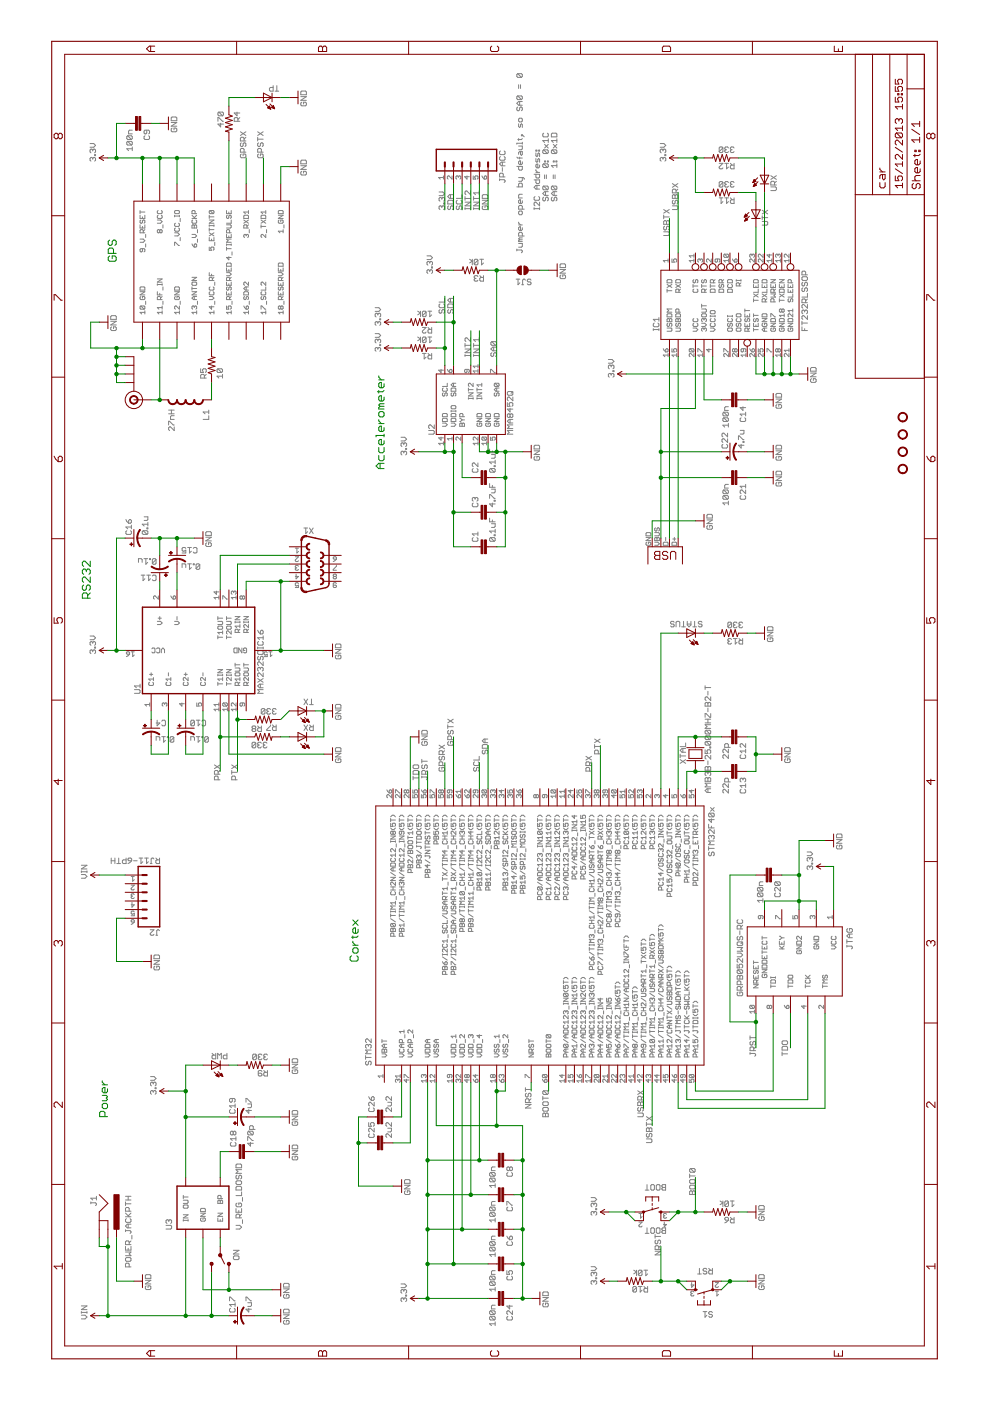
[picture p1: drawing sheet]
<svg xmlns="http://www.w3.org/2000/svg" width="210mm" height="297mm" viewBox="0 0 210 297" stroke-linecap="round" stroke-linejoin="round" font-family="sans-serif">
<g fill="none" stroke="#808080" stroke-width=".21">
<path d="M57.9 18.2v1.1h-.6l-.2-.2v-.3l.2-.3h.6M58.3 19.3h.8M58.7 18.2v1.1M63.8 19.5l.2-.2h.8l.2 .2v.6h-1.2zM109.8 15.6h.8l.1 .2v.4l-.1 .2M109.8 15.6l-.2 .2v.4l.2 .2h.8M109.8 15.6l.8 .8M110 18v.8M110.4 18v.8M19.1 30.4h.8l.4 .4-.4 .4h-.8M19.7 33.6l-.2-.2-.4 .2v.4l.2 .2M19.7 31.8l-.2-.2-.4 .2v.4l.2 .2"/>
<path d="M19.7 33.6l.2-.2 .4 .2v.4l-.2 .2M19.7 31.8v.2M19.7 33.6v.2M19.7 31.8l.2-.2 .4 .2v.4l-.2 .2M20.1 32.8h.2v.2h-.2zM27.1 28.8l-.2 .2v.4l.2 .2h.8M27.1 28.8h.8l.1 .2v.4l-.1 .2M27.1 30h.8l.1 .2v.4l-.1 .2M27.1 30l-.2 .2v.4l.2 .2h.8M27.1 30l.8 .8M27.1 28.8l.8 .8M28 31.5h-1.1l.4 .4"/>
<path d="M28 31.2v.7M28 27.6h-.5l-.2 .2v.6h.7M30.7 28.8l-.2 .2v.4l.2 .2h.8l.2-.2v-.4l-.2-.2M31.1 27.6v.6l-.2 .2-.4-.2v-.4l.2-.2h.8l.2 .2v.4l-.2 .2M36.3 26h1.2l-1.2 .8h1.2M36.5 27.2l-.2 .1v.4l.2 .2h.8l.2-.2v-.4l-.2-.1h-.4v.4M36.5 24.8h.8l.2 .2v.6h-1.2v-.6zM46.2 25.7v-.8h.2l.8 .8h.2M46.4 23.8l.8 .8M46.4 23.8l-.2 .2v.3l.2 .3h.8M46.4 23.8h.8l.2 .2v.3l-.2 .3M46.8 26.1v.8l-.6-.6h1.2"/>
<path d="M50.2 23.8v.8l-.5-.6h1.1M50.4 25.7v-.6l-.2-.2h-.4l-.1 .2v.6h1.1M50.8 24.9l-.4 .4M51 27.9l1.1 .8M51.2 30.3l-.2 .2v.4l.4 .2 .1-.2v-.4l.4-.2 .2 .2v.4l-.2 .2M51.2 32.7l-.2 .2v.3l.2 .2h.7l.2-.2v-.3l-.2-.2h-.4v.3M51.8 32.3v-.6l-.3-.2h-.3l-.2 .2v.6h1.1M51.8 29.9v-.6l-.3-.2h-.3l-.2 .2v.6h1.1M52.1 29.1l-.3 .4M52.1 27.9l-1.1 .8M54.6 29.1v.8M54.6 29.5h1.2"/>
<path d="M54.6 27.9l1.2 .8M54.8 30.3l-.2 .2v.4l.4 .2 .2-.2v-.4l.4-.2 .2 .2v.4l-.2 .2M54.8 32.7l-.2 .2v.3l.2 .2h.8l.2-.2v-.3l-.2-.2h-.4v.3M55.4 32.3v-.6l-.2-.2h-.4l-.2 .2v.6h1.2M55.8 27.9l-1.2 .8M63.8 34.2l.2-.2h.8l.2 .2v.5h-1.2zM63.8 20.5h1.2l-1.2 .8h1.2M63.8 35.1h1.2l-1.2 .8h1.2M64 21.7l-.2 .2v.3l.2 .2h.8l.2-.2v-.3l-.2-.2h-.4v.4M64 36.3l-.2 .2v.4l.2 .2h.8l.2-.2v-.4l-.2-.2h-.4v.4M94 37.6h-1l.3 .4M94 37.3v.7"/>
<path d="M95.8 37.3v.7l-.6-.7-.4 .2v.3l.2 .2M97.2 37.5l.1-.2 .4 .2v.3l-.2 .2M97.2 37.5v.1M97.2 37.5l-.2-.2-.3 .2v.3l.1 .2M99 37.3v.7l-.5-.5h1M100.3 37.3v.7h.5l-.1-.4 .1-.3h.4l.1 .2v.3l-.1 .2M102.2 37.3l.5 .7M102.7 37.5l.1-.2 .4 .2-.2 .5h-.3zM105.9 38.1h1l.2 .2-.2 .4M105.9 37.9v.4M106.1 32l-.2 .2v.4l.2 .2h.8l.2-.2v-.4l-.2-.2M106.1 33.2l-.2 .2v.4l.2 .2h.8l.2-.2v-.4l-.2-.2"/>
<path d="M106.5 34.4v.8M106.5 35.5v.8M106.7 37.5v-.6l-.2-.2h-.4l-.2 .2v.6h1.2M107.1 34.4h-.8l-.4 .4 .4 .4h.8M109.6 35.3h1.1v.6l-.1 .2h-.4l-.2-.2v-.6M109.6 39.6h1.1v-.6l-.1-.2h-.4l-.2 .2v.6M109.6 33.3l.2 .2h.9M109.8 20.3h.8l.1 .2v.4l-.1 .2M109.8 22.7l-.2 .2v.4l.4 .2 .2-.2v-.4l.4-.2 .1 .2v.4l-.1 .2M109.8 20.3l-.2 .2v.4l.2 .2h.8M109.8 20.3l.8 .8M110 31h.7v.6l-.1 .1h-.6"/>
<path d="M110 25.3l.2-.2h.4l.1 .2v.4l-.1 .1h-.4l-.2-.1zM110 26.2v.6l.2 .2 .2-.2v-.4l.2-.2 .1 .2v.6M110 29.4v.4M110 37.7h1l.1 .3M110.2 21.5v.8M110.2 33.3v.4M110.4 32.2v.5l.2 .2 .1-.2v-.5h-.5l-.2 .1v.4M110.6 28.6h.1v.2h-.1zM110.7 34.3v.4l-.1 .2h-.4l-.2-.2v-.4l.4-.2v.8M110.7 30.2v.4M110.7 37.7v.5l-.1 .2h-.6M110.7 30.4h-1.1v.2"/>
<path d="M110.7 29.4l-.1 .2h-.8M110.7 28.6l.4 .4M110.7 21.5h-.7l-.4 .4 .4 .4h.7M113.2 37h1.2v.5l-.2 .2h-.4l-.2-.2v-.5M113.2 38.1h1.2v.6l-.2 .2h-.4l-.2-.2v-.6M113.6 32.4v.6l.2 .2 .4-.8 .2 .2v.6M113.6 33.6v.6l.2 .2 .4-.8 .2 .2v.6M113.6 31.8h.2v.2h-.2zM113.6 36v.2l.4 .4M113.6 36.6h.8M113.8 39.3v.8M114.2 31.8h.2v.2h-.2z"/>
<path d="M114.4 35v.4l-.2 .2h-.4l-.2-.2v-.4l.4-.2v.8M114.4 39.3h-.8l-.4 .4 .4 .4h.8M115.3 39.5h.8l.1 .1v.4l-.1 .2M115.3 34.7l.8 .8M115.3 28.2l-.2 .2v.4l.2 .2h.8l.1-.2v-.4l-.1-.2M115.3 31.8l-.2 .2v.4l.2 .2h.8M115.3 34.7l-.2 .2v.4l.2 .2h.8M115.3 39.5l-.2 .1v.4l.2 .2h.8M115.3 31.8h.8l.1 .2v.4l-.1 .2M115.3 34.7h.8l.1 .2v.4l-.1 .2M115.3 39.5l.8 .7M115.3 31.8l.8 .8"/>
<path d="M115.5 34.1h.2v.2h-.2zM115.5 37.1v.8M115.5 30.6l.7 .8M115.8 37.1v.8M116.1 34.1h.1v.2h-.1zM116.2 29.4v.8M116.2 30.6l-.7 .8M116.2 29.8h-1.1l.4 .4M116.9 28.4l.2-.2h.8l.2 .2v.6h-1.2zM117.1 39.5h.8l.2 .1v.4l-.2 .2M117.1 39.5l-.2 .1v.4l.2 .2h.8M117.1 31.8l-.2 .2v.4l.2 .2h.8"/>
<path d="M117.1 31.8h.8l.2 .2v.4l-.2 .2M117.1 39.5l.8 .7M117.1 31.8l.8 .8M117.3 34.1h.2v.2h-.2zM117.3 37.1v.8M117.3 30.6l.8 .8M117.7 37.1v.8M117.9 34.1h.2v.2h-.2zM118.1 35.1h-1.2l.4 .4M118.1 29.8h-1.2l.4 .4M118.1 29.4v.8M118.1 34.7v.8"/>
<path d="M118.1 30.6l-.8 .8M140 30.4h.8l.4 .4-.4 .4h-.8M140.6 33.6l-.2-.2-.4 .2v.4l.2 .2M140.6 33.6l.2-.2 .4 .2v.4l-.2 .2M140.6 31.8l-.2-.2-.4 .2v.4l.2 .2M140.6 31.8l.2-.2 .4 .2v.4l-.2 .2M140.6 31.8v.2M140.6 33.6v.2M141 32.8h.2v.2h-.2zM142.6 38.9l1.1 .8M143.7 38.9l-1.1 .8M152.5 34.6h.8l-.8 .8 .2 .4h.4l.2-.2"/>
<path d="M153.3 38.7v.8l-.2 .2h-.4l-.2-.2M153.3 31.4v.8l-.2 .1h-.4l-.2-.1M153.3 38.7l-.2-.2h-.4l-.2 .2v.8M153.3 31.4l-.2-.2h-.4l-.2 .2v.8M153.3 38.7l-.8 .8M153.3 31.4l-.8 .8M153.7 34.6h.8M153.9 31.7h.2M153.9 39.1l-.2 .2 .2 .4h.4l.2-.2M153.9 31.7l-.2 .2 .2 .4h.4l.2-.1M153.9 39.1h.2M154.1 34.6v1.2l.4-.4"/>
<path d="M154.5 31.4l-.2-.2h-.4l-.2 .2 .2 .3M154.5 38.7l-.2-.2h-.4l-.2 .2 .2 .4M154.9 34.6l.3 .4M155 31.7h.2M155 39.1l-.1 .2 .1 .4h.4l.2-.2M155 31.7l-.1 .2 .1 .4h.4l.2-.1M155 39.1h.2M155.6 31.4l-.2-.2h-.4l-.1 .2 .1 .3M155.6 34.6v1.2h-.6l-.1-.2v-.4l.1-.2h.6M155.6 38.7l-.2-.2h-.4l-.1 .2 .1 .4M163.4 39.6h1l.2 .2v.4l-.2 .2h-1M163.4 37.3l1.2 .7"/>
<path d="M164.2 39.2v-.6l-.2-.2h-.4l-.2 .2v.6h1.2M164.6 38.4l-.4 .4M164.6 37.3l-1.2 .7M29.7 45.6v.7h1v-.7M29.7 47.7v.6h1v-.6M29.7 44.6v.7M29.7 50.7h.7l.3 .3-.3 .4h-.7M29.7 45h1M29.9 46.7l-.2 .1v.4l.3 .1 .2-.1v-.4l.3-.1 .2 .1v.4l-.2 .1M30.2 52.7v.5l-.2 .2-.3-.2v-.3l.2-.2h.6l.2 .2v.3l-.2 .2M30.2 46v.3M30.2 48v.3"/>
<path d="M30.4 49.4v-.5l-.2-.2h-.3l-.2 .2v.5h1M30.7 48.7l-.3 .3M30.9 49.7v.7M30.9 51.7v.7M33.4 59.1h1l-1 .7h1M33.4 46.7h.6l.4 .3-.4 .3h-.6M33.5 44.6l-.1 .2v.3l.1 .2h.7l.2-.2v-.3l-.2-.2M33.5 45.6l-.1 .2v.3l.1 .2h.7l.2-.2v-.3l-.2-.2M33.9 48.9v.3M33.9 48.9l.1-.2 .4 .2v.3l-.2 .2-.3-.2M33.9 48.9l-.2-.2-.3 .2v.3l.1 .2 .4-.2M34.5 47.7v.6"/>
<path d="M37 49.4h.7l.3 .3-.3 .3h-.7M37 44.8l.2-.2h.7l.1 .2v.3l-.1 .2h-.7l-.2-.2zM37 45.6v.4M37 52v-.6l1 .6M37 45.8h1M37.2 47.3l-.2 .2v.3l.2 .2h.7l.1-.2v-.3l-.1-.2M37.2 48.3l-.2 .2v.4l.2 .1h.7l.1-.1v-.4l-.1-.2M38 45.6v.4M38.2 46.3v.7M38.2 50.4v.6M40.7 58.8h1l-1 .7h1M40.7 46.3h1"/>
<path d="M40.7 51.7l.5 .7M40.7 49.7h.7l.3 .3-.3 .4h-.7M40.7 45.6l.7 .7M40.9 47.7l.3 .1 .3-.1 .2 .1v.5h-1v-.5zM40.9 59.8h.6l.2 .2v.3l-.2 .2h-.6l-.2-.2zM40.9 46.7l-.2 .1 .2 .5h.6l.2-.1v-.4l-.2-.1M41.2 47.8v.5M41.2 51.9l.2-.2 .3 .2v.3l-.2 .2h-.3zM41.4 45.3v-.5l-.2-.2-.5 .2v.5h1M41.7 45.6l-.5 .5M41.9 48.7v.7M41.9 50.7v.7"/>
<path d="M44.4 52.4v.7h.5l-.2-.4 .2-.3h.3l.2 .2v.3l-.2 .2M44.4 50.4v.6h1v-.6M44.4 45.6v.7M44.4 47.7v.3M44.4 48.3v.7M44.4 57.8v.7h1M44.4 48.7h1M44.4 46.7h1l-1 .6h1M44.4 49.4l1 .6M44.4 47.8h1M44.4 46h1M44.5 44.6h.7l.2 .2v.3l-.2 .2"/>
<path d="M44.5 44.6l-.1 .2v.3l.1 .2h.7M44.5 44.6l.7 .7M44.9 50.7v.3M44.9 58.1v.4M45 59.5v-.5l-.5-.2-.1 .2v.5h1M45.4 47.7v.3M45.4 58.8l-.4 .3M45.4 49.4l-1 .6M45.5 51.4v.6M45.5 59.8v.7M48 47.7h.9l.1 .1v.4l-.1 .1h-.9M48 59.8v.7h1v-.7"/>
<path d="M48 57.8h.7l.3 .3-.3 .4h-.7M48 44.6v.7h1v-.7M48 49.7v.7h1v-.7M48 55.9l.2-.1h.7l.1 .1v.6h-1zM48 56.8v.7h1v-.7M48 51.7v.3M48 52.4v.7M48 52.7h1M48 51.9h1M48.2 45.6l-.2 .2v.3l.2 .2 .3-.2v-.3l.2-.2 .3 .2v.3l-.1 .2M48.5 45v.3M48.5 50v.4"/>
<path d="M48.5 54.4v.7l-.5-.5h1M48.5 57.1v.4M48.7 59.5v-.5l-.5-.2-.2 .2v.5h1M48.7 49.4v-.5l-.5-.2-.2 .2v.5h1M49 46.7v.6h-1M49 51.7v.3M49 58.8l-.3 .3M49 50.7h-1l.4 .3-.4 .4h1M49.2 53.4v.7M51.7 45.8l.2-.2h.6l.2 .2v.5h-1zM51.7 46.7l1 .6M52.2 49.9l.2-.2 .3 .2-.2 .5"/>
<path d="M52.2 49.9v.1M52.2 49.9l-.2-.2-.3 .2 .2 .5M52.4 48.3v-.5l-.2-.1h-.3l-.2 .1v.5h1M52.7 59.8v.7l-.7-.7-.3 .2v.3l.2 .2M52.7 44.6v.7M52.7 45h-1l.3 .3M52.7 47.7l-.3 .3M52.7 46.7l-1 .6M52.9 48.7v.7M55.4 45.8l.1-.2h.7l.1 .2v.5h-.9zM55.4 47.7v.6M55.4 48h.9"/>
<path d="M55.4 46.7l.9 .6M56.3 49.7v.7l-.8-.7-.1 .2 .1 .5M56.3 59.8v.7l-.6-.7-.3 .2v.3l.1 .2M56.3 44.6v.7M56.3 45h-.9l.3 .3M56.3 46.7l-.9 .6M56.5 48.7v.7M59 59.8v.7h1v-.7M59 57.8h.7l.3 .3-.3 .4h-.7M59 56.8v.7h1v-.7M59 55.9l.2-.1h.7l.1 .1v.6h-1zM59 44.8l.2-.2h.7l.1 .2v.5h-1z"/>
<path d="M59 45.6h1l-1 .7h1M59.2 46.7l-.2 .1v.4l.2 .1h.7l.1-.1v-.4l-.1-.1h-.4v.3M59.5 57.1v.4M59.7 59.5v-.5l-.2-.2h-.3l-.2 .2v.5h1M60 48.7v.7M60 58.8l-.3 .3M60 49h-1l.4 .4M60.2 47.7v.6M90.5 54.3h.8l.4 .3-.4 .4h-.8M91.1 55.6v.2M91.1 57.4v.2M91.1 55.6l-.2-.2-.4 .2v.4l.2 .2"/>
<path d="M91.1 57.4l-.2-.2-.4 .2v.4l.2 .2M91.1 57.4l.2-.2 .4 .2v.4l-.2 .2M91.1 55.6l.2-.2 .4 .2v.4l-.2 .2M91.5 56.6h.2v.2h-.2zM93.1 40.7h.8l.4 .4-.4 .4h-.8M93.7 43.8l-.2-.2-.4 .2v.4l.2 .2M93.7 42.1l-.2-.2-.4 .2v.4l.2 .2M93.7 43.8l.2-.2 .4 .2v.4l-.2 .2M93.7 42.1v.2M93.7 43.8v.2M93.7 42.1l.2-.2 .4 .2v.4l-.2 .2M94.1 43.1h.2v.1h-.2z"/>
<path d="M95.1 42.5h.8l.2 .2v.5h-1.2v-.5zM95.1 43.6l-.2 .2v.4l.2 .2 .4-.2v-.4l.2-.2 .4 .2v.4l-.2 .2M95.5 41.3v.8M96.1 41.3h-.8l-.4 .4 .4 .4h.8M96.9 42.5l-.1 .2v.4l.1 .1h.8l.2-.1v-.4l-.2-.2M96.9 43.6l-.1 .2v.4l.1 .2 .4-.2v-.4l.2-.2 .4 .2v.4l-.2 .2M97.9 41.3v.8h-1.1M98.6 44.2h1.2M98.6 42.9h1.2l-1.2 .7h1.2M98.6 41.7v.8M98.6 44v.4M98.6 42.1h1.2"/>
<path d="M99.6 55l.5 .4-.5 .4M99.8 40.5v.8l-.8-.8-.4 .2v.4l.2 .2M99.8 44v.4M100.1 55v1.2M100.4 44.2h1.2M100.4 42.9h1.2l-1.2 .7h1.2M100.4 41.7v.8M100.4 44v.4M100.4 42.1h1.2M100.7 59l-.2 .2 .2 .4h.4l.2-.2M100.7 59h.2M101.3 55.2v.8l-.2 .2h-.4l-.2-.2"/>
<path d="M101.3 55.2l-.8 .8M101.3 55.2l-.2-.2h-.4l-.2 .2v.8M101.3 58.6l-.2-.2h-.4l-.2 .2 .2 .4M101.6 40.5v.8M101.6 44v.4M101.6 40.9h-1.2l.4 .4M101.7 55h.8M101.7 58.4l.4 .4M102.1 55v1.2l.4-.4M102.3 42.5h1.1l-1.1 .7h1.1M102.4 43.6l-.1 .2v.4l.1 .2h.8l.2-.2v-.4l-.2-.2h-.4v.4M102.4 41.3h.8l.2 .2v.6h-1.1v-.6z"/>
<path d="M102.5 58.4v1.2h-.6l-.2-.2v-.4l.2-.2h.6M109.4 59.2h.8M109.6 53h1l.1 .2-.1 .4M109.6 52.8v.4M109.8 59.2v1.2l.4-.4M110 44.9l.2-.2h.4l.1 .2v.4l-.1 .2h-.4l-.2-.2zM110 51.6h.7v.6l-.1 .2h-.6M110 47.1v.2l.4 .4M110 47.7h.7M110.2 50.8l-.2 .4h.7M110.2 50.8h.5M110.7 42.6v.4l-.1 .2h-.4l-.2-.2v-.4l.4-.2v.8"/>
<path d="M110.7 44.3v-.5l-.1-.2h-.4l-.2 .2v.5h1.1M110.7 48.3v.4l-.1 .2h-.4l-.2-.2v-.4l.4-.2v.8M110.7 50v-.5l-.1-.2h-.4l-.2 .2v.5h1.1M110.7 41.2h-.5l-.2 .2v.6h.7M110.7 50.4h-.5l-.2 .2 .2 .2M111.4 59.4l-.2-.2-.4 .2v1M112.6 59.4l-.2-.2h-.4l-.2 .4 .2 .2h.4l.2 .4-.2 .2h-.4l-.2-.2M113.2 44.2h1.2M113.2 44v.4M113.4 41.7l-.2 .2v.4l.2 .2h.8l.2-.2v-.4l-.2-.2M114.4 42.9v.7l-.8-.7-.4 .2v.4l.2 .1M114.4 44v.4"/>
<path d="M115.3 41.8l-.2 .2v.4l.2 .2 .4-.2v-.4l.1-.2 .4 .2v.4l-.1 .2M115.7 40.6v.8M116.2 40.6h-.7l-.4 .4 .4 .4h.7M117.1 41.8l-.2 .2v.4l.4 .2 .2-.2v-.4l.4-.2 .2 .2v.4l-.2 .2M117.5 40.6v.8M118.1 40.6h-.8l-.4 .4 .4 .4h.8M118.7 57.1h1.2l-1.2 .8h1.2M118.9 58.3l-.2 .2v.4l.2 .2h.8l.2-.2v-.4l-.2-.2h-.4v.4M118.9 55.9h.8l.2 .2v.6h-1.2v-.6zM140.7 47l.2-.2 .4 .2 .4-.2 .2 .2v.6h-1.2zM140.7 49.1h1l.2 .2v.4l-.2 .2h-1M140.7 45.6v.8"/>
<path d="M140.7 46h1.2M140.7 44.4l1.2 .8M140.9 48l-.2 .2v.4l.2 .1 .4-.1v-.4l.2-.2 .4 .2v.4l-.2 .1M141.3 47v.6M141.6 59.3h.7l.2 .2v.5h-1.1v-.5zM141.6 55.2h-1l.4 .4M141.6 54.9v.7M141.9 44.4l-1.2 .8M142.5 54.9v.7h.5l-.2-.4 .2-.3 .5 .2v.3l-.2 .2M142.6 43.6h.9l.2 .2v.4l-.2 .2h-.9M142.7 42.5l-.1 .2v.4l.1 .1 .4-.1v-.4l.4-.2 .2 .2v.4l-.2 .1M142.7 41.3l.4 .2 .4-.2 .2 .2v.6h-1.1v-.6z"/>
<path d="M143.1 41.5v.6M143.3 40.9v-.6l-.2-.2h-.4l-.1 .2v.6h1.1M143.4 59.3h.7l.2 .2v.5h-1v-.5zM143.7 40.1l-.4 .4M147.1 59.3l-.2 .2v.3l.2 .2 .3-.2v-.3l.2-.2 .4 .2v.3l-.2 .2M147.1 54.2h-1l.4 .4M147.1 53.9v.7M147.1 54.9v.7M147.1 55.2h-1l.4 .4M148.5 55.1l-.2-.2-.3 .2v.3l.1 .2M148.5 55.1l.1-.2 .4 .2v.3l-.2 .2M148.5 55.1v.1"/>
<path d="M148.9 59.3l-.1 .2v.3l.1 .2 .4-.2v-.3l.1-.2 .4 .2v.3l-.2 .2M150.8 54.9v.7l-.8-.7-.2 .2v.3l.2 .2M151.3 60v-.5l-.2-.2h-.3l-.2 .2v.5h1M151.6 59.3l-.3 .3M152.1 54.9v.5l-.1 .2-.4-.2v-.3l.2-.2h.7l.1 .2v.3l-.1 .2M152.5 42h.8M152.9 42v1.1l.4-.4M153.1 60v-.5l-.2-.2h-.3l-.2 .2v.5h1M153.4 59.3l-.3 .3M153.6 53.9h.7l.2 .2v.3l-.2 .2M153.6 53.9l-.1 .2v.3l.1 .2h.7M153.6 53.9l.7 .7"/>
<path d="M153.7 42h.8M154.1 42v1.1l.4-.4M154.3 59.5l.1-.2h.7l.2 .2v.5h-1zM154.5 54.9v.7M154.5 55.2h-1l.3 .4M154.9 42l.3 .4M155.3 54.9l.5 .7M155.6 42v1.1h-.6l-.1-.2v-.4l.1-.1h.6M155.8 55.1l.2-.2 .3 .2v.3l-.2 .2h-.3zM156.1 59.5h1M156.1 59.3v.3M157.1 59.3v.3"/>
<path d="M157.1 60l-.3 .3M159.4 54.1l.2-.2 .4 .2v.3l-.2 .2M159.4 54.1l-.1-.2-.3 .2v.3l.1 .2M159.4 54.1v.1M159.8 59.5l.1-.2h.7l.2 .2v.5h-1zM160 54.9v.7l-.7-.7-.3 .2v.3l.1 .2M161.6 46.9h1l.2 .2v.4l-.2 .2h-1M161.6 46.1h1.2M161.6 45.8v.7M161.6 44.6l1.2 .8M161.8 59.3h.6l.2 .2v.5h-1v-.5zM161.8 53.9v.7l-.7-.7-.3 .2v.3l.2 .2"/>
<path d="M161.8 54.9v.7l-.7-.7-.3 .2v.3l.2 .2M162.8 44.6l-1.2 .8M163.1 53.9v.7l-.5-.5h1M163.4 59.3h1l-1 .7h1M163.6 54.9v.7M163.6 55.2h-1l.4 .4M165 54.1l-.2-.2-.4 .2v.3l.2 .2M165 54.1l.1-.2 .4 .2v.3l-.2 .2M165 54.1v.1M165.2 59.3h1.1l-1.1 .7h1.1M165.5 55.2h-1.1l.4 .4M165.5 54.9v.7"/>
<path d="M167.3 53.9v.7l-.7-.7-.3 .2v.3l.2 .2M167.3 54.9v.7M167.3 55.2h-1l.3 .4M167.8 60v-.5l-.2-.2h-.3l-.2 .2v.5h1M170.2 58.7h.8l.2 .2v.3l-.2 .3h-.8l-.2-.3v-.3zM170.2 59.8l-.2 .2v.4l.2 .2 .4-.2v-.4l.2-.2 .4 .2v.4l-.2 .2M170.8 58.3v-.6l-.2-.2h-.4l-.2 .2v.6h1.2M23.5 67.1l.2-.2h.8l.2 .2v.6h-1.2zM23.5 68.1h1.2l-1.2 .8h1.2M23.7 69.3l-.2 .2v.4l.2 .2h.8l.2-.2v-.4l-.2-.2h-.4v.4M29.7 61l.2-.2h.6l.2 .2v.5h-1zM29.7 61.8h1l-1 .7h1"/>
<path d="M29.9 62.9l-.2 .1 .2 .5h.6l.2-.5-.2-.1h-.3v.3M29.9 64.9h.6l.2 .1v.4l-.2 .2M29.9 64.9l-.2 .1v.4l.2 .2h.6M29.9 64.9l.6 .7M30.7 66.2h-1l.3 .4M30.7 65.9v.7M30.9 63.9v.6M33.4 61.8v.7h1M33.4 60.2v.3M33.4 60.3h1M33.9 62.2v.3M34 63.5v-.5l-.1-.1h-.4l-.1 .1v.5h1"/>
<path d="M34.4 66.2h-1l.3 .4M34.4 60.2v.3M34.4 64.9v.7M34.4 65.9v.7M34.4 65.2h-1l.3 .4M34.4 62.9l-.4 .3M34.5 60.8v.7M34.5 63.9v.6M37 61.8h1l-1 .7h1M37.2 62.9l-.2 .1 .2 .5h.7l.1-.5-.1-.1h-.4v.3M37.2 60.8h.7l.1 .2v.5h-1v-.5zM38 66.2h-1l.4 .4"/>
<path d="M38 64.9v.7l-.6-.7-.4 .1v.4l.2 .2M38 65.9v.7M38.2 63.9v.6M40.7 61.8h1l-1 .7h1M40.7 60.8v.7M40.7 61.2h1M41.2 65l-.2-.1-.3 .1 .2 .6M41.2 62.9v.6M41.2 65v.2M41.2 65l.2-.1 .3 .1v.4l-.2 .2M41.7 66.2h-1l.3 .4M41.7 62.9h-.7l-.3 .3 .3 .3h.7"/>
<path d="M41.7 65.9v.7M41.9 63.9v.6M42.5 78.2v.8h.6l-.2-.4 .2-.4h.4l.2 .2v.4l-.2 .2M43.7 79.4l-.4 .4M44.4 62.9h.6l.4 .3-.4 .3h-.6M44.5 61.8l-.1 .2v.4l.1 .1h.7l.2-.1v-.4l-.2-.2M44.5 60.8l-.1 .2v.3l.1 .2h.7l.2-.2v-.3l-.2-.2M44.9 64.9v.7l-.5-.6h1M45.4 66.2h-1l.3 .4M45.4 65.9v.7M45.5 63.9v.6M46.2 78.2h.8l.2 .2v.4l-.2 .2"/>
<path d="M46.2 78.2l-.2 .2v.4l.2 .2h.8M46.2 78.2l.8 .8M47.2 79.8h-1.2l.4 .4M47.2 79.4v.8M48 64.9v.7h.5l-.1-.4 .1-.3h.4l.1 .1v.4l-.1 .2M48 61.8v.7h1v-.7M48.2 60.8l-.2 .2v.3l.4 .2 .1-.5 .4-.2 .1 .2v.3l-.1 .2M48.5 60.2v.3M48.5 62.2v.3M48.7 63.5v-.5l-.5-.1-.2 .1v.5h1M49 66.2h-1l.4 .4M49 65.9v.7"/>
<path d="M49 62.9l-.3 .3M49.2 63.9v.6M51.7 62l.2-.2h.6l.2 .2v.5h-1zM51.7 64.9l.5 .7M51.9 62.9l-.2 .1 .2 .5 .3-.1 .2-.5 .3 .1-.2 .5M52.2 65l.2-.1 .3 .1v.4l-.2 .2h-.3zM52.2 60.8v.7M52.7 66.2h-1l.3 .4M52.7 60.8h-.7l-.3 .4 .3 .3h.7M52.7 65.9v.7M52.9 63.9v.6M55.4 65.6v-.7l.9 .7"/>
<path d="M55.5 62.9l-.1 .1 .1 .5 .4-.1 .1-.5 .3 .1-.1 .5M55.5 61.8l-.1 .2v.4l.1 .1h.7l.1-.1-.1-.6M56.3 66.2h-.9l.3 .4M56.3 60.8v.7h-.9M56.3 65.9v.7M56.5 63.9v.6M59 61.8v.7h1v-.7M59.2 60.8l-.2 .2v.3l.4 .2 .1-.2v-.3l.4-.2 .1 .2v.3l-.1 .2M59.5 65l.2-.1 .3 .1v.4l-.1 .2-.4-.2M59.5 65l-.1-.1-.4 .1v.4l.2 .2 .3-.2M59.5 60.2v.3M59.5 62.2v.3"/>
<path d="M59.5 65v.4M59.7 63.5v-.5l-.2-.1h-.3l-.2 .1v.5h1M60 66.2h-1l.4 .4M60 65.9v.7M60 62.9l-.3 .3M60.2 63.9v.6M79.5 70.7h.8l.4 .4-.4 .4h-.8M79.5 65.2h.8l.4 .4-.4 .4h-.8M80.1 73.9l-.2-.2-.4 .2v.4l.2 .2M80.1 66.6l-.2-.2-.4 .2v.4l.2 .2M80.1 68.4l-.2-.2-.4 .2v.4l.2 .2M80.1 72.1l-.2-.2-.4 .2v.4l.2 .2"/>
<path d="M80.1 73.9l.2-.2 .4 .2v.4l-.2 .2M80.1 66.6v.2M80.1 68.4v.2M80.1 72.1v.2M80.1 73.9v.2M80.1 66.6l.2-.2 .4 .2v.4l-.2 .2M80.1 68.4l.2-.2 .4 .2v.4l-.2 .2M80.1 72.1l.2-.2 .4 .2v.4l-.2 .2M80.5 67.6h.2v.2h-.2zM80.5 73.1h.2v.2h-.2zM88.6 71.5l.6 .4-.6 .3M88.6 66l.6 .4-.6 .4"/>
<path d="M89.2 66v1.1M89.2 71.5v1.1M89.6 69.4h.7l-.7 .8 .1 .4h.4l.2-.2M89.6 74.9h.7M89.9 74.9v1.2l.4-.4M90.3 71.7l-.2-.2h-.4l-.1 .2v.8M90.3 66.2v.8l-.2 .1h-.4l-.1-.1M90.3 71.7v.8l-.2 .1h-.4l-.1-.1M90.3 66.2l-.2-.2h-.4l-.1 .2v.8M90.3 71.7l-.7 .8M90.3 66.2l-.7 .8M90.7 71.5h.8"/>
<path d="M90.7 66h.8M90.7 74.9l.4 .4M90.7 69.4l.4 .4M91.1 71.5v1.1l.4-.4M91.1 66v1.1l.4-.3M91.5 74.9v1.2h-.6l-.2-.2v-.4l.2-.2h.6M91.5 69.4v1.2h-.6l-.2-.2v-.4l.2-.2h.6M93.3 65.6l-.2 .2v.4l.2 .2 .4-.2v-.4l.2-.2 .4 .2v.4l-.2 .2M93.3 64.5l-.2 .1v.4l.2 .2h.8l.2-.2v-.4l-.2-.1M93.5 78.3v.7l-.5-.5h1M94.3 63.3v.8h-1.2M94.8 78.3l.5 .7"/>
<path d="M94.9 64.6l.2-.1h.8l.2 .1v.6h-1.2zM95.1 65.6l-.2 .2v.4l.2 .2 .4-.2v-.4l.2-.2 .4 .2v.4l-.2 .2M95.5 78.3l.3 .2v.3l-.1 .2h-.4v-.5zM95.5 63.3v.8M96.1 63.3h-.8l-.4 .3 .4 .5h.8M98.6 75.4h1.2M98.6 72.8v.8M98.6 75.2v.4M98.6 74h1.2l-1.2 .8h1.2M98.6 73.2h1.2M99 78.3v.5l-.2 .2-.3-.2v-.3l.2-.2h.6l.2 .2v.3l-.2 .2M99.8 71.6v.8l-.8-.8-.4 .2v.4l.2 .2"/>
<path d="M99.8 75.2v.4M100.4 72.8v.8M100.4 75.2v.4M100.4 75.4h1.2M100.4 74h1.2l-1.2 .8h1.2M100.4 73.2h1.2M101.3 77.6h-1l.4 .4M101.3 77.3v.7M101.3 78.3v.7M101.3 78.7h-1l.4 .3M101.6 71.6v.8M101.6 75.2v.4"/>
<path d="M101.6 72h-1.2l.4 .4M104 79v-.7l1 .7M104.3 74.8l-.2 .2v.4l.2 .2 .4-.2v-.4l.2-.2 .4 .2v.4l-.2 .2M104.3 72.4h.8l.2 .2v.4l-.2 .2M104.3 72.4l-.2 .2v.4l.2 .2h.8M104.3 72.4l.8 .8M104.7 73.6v.8M105.3 73.6h-.8l-.4 .4 .4 .4h.8M110.6 60.4h.4M129 76.2h.8l.4 .4-.4 .4h-.8M129.6 77.6l-.2-.2-.4 .2v.4l.2 .2M129.6 79.4l-.2-.2-.4 .2v.4l.2 .2"/>
<path d="M129.6 79.4l.2-.2 .4 .2v.4l-.2 .2M129.6 77.6v.2M129.6 79.4v.2M129.6 77.6l.2-.2 .4 .2v.4l-.2 .2M130 78.6h.2v.2h-.2zM138.5 69.9h1.2M138.5 69.7v.4M138.7 68.5l-.2 .2v.4l.2 .2h.8l.2-.2v-.4l-.2-.2M139.7 67.7h-1.2l.4 .4M139.7 67.3v.8M139.7 69.7v.4M140.6 73.9l.5 .7"/>
<path d="M141.1 74.1l.2-.2 .3 .2v.3l-.1 .2h-.4zM141.4 66.7l.2-.2h.7l.2 .2v.5h-1.1zM141.4 67.7l.2-.2 .3 .2 .4-.2 .2 .2v.5h-1.1zM141.4 61.3v.7M141.4 69.6h.9l.2 .1v.4l-.2 .1h-.9M141.4 61.6h1.1M141.4 60.3l1.1 .7M141.6 68.5l-.2 .2v.3l.4 .2 .1-.2v-.3l.4-.2 .2 .2v.3l-.2 .2M141.6 75v.6M141.6 75.3h-1l.4 .3M141.9 67.7v.5M142.5 65.5h-1.1l.4 .3-.4 .4h1.1"/>
<path d="M142.5 60.3l-1.1 .7M142.5 73.9v.7h.5l-.2-.3 .2-.4 .5 .2v.3l-.2 .2M143.3 66.7l.1-.2h.7l.2 .2v.5h-1zM143.3 67.7l.1-.2 .4 .2 .3-.2 .2 .2v.5h-1zM143.3 69.6h.8l.2 .1-.2 .5h-.8M143.3 60.3l1 .7M143.4 68.5l-.1 .2v.3l.1 .2 .4-.2v-.3l.2-.2 .3 .2-.2 .5M143.5 75v.6M143.5 75.3h-1l.3 .3M143.8 67.7v.5M144 66.2v-.5l-.2-.2h-.4l-.1 .2v.5h1M144 62v-.5l-.2-.2h-.4l-.1 .2v.5h1"/>
<path d="M144.3 61.3l-.3 .3M144.3 60.3l-1 .7M146.3 73.9l-.2 .2v.3l.2 .2h.7M146.3 73.9h.7l.1 .2-.1 .5M146.3 73.9l.7 .7M146.9 60.6h1.1M146.9 60.3v.7M146.9 69.6h.7l.4 .3-.4 .3h-.7M147.1 67.5l-.2 .2v.3l.2 .2h.7l.2-.2v-.3l-.2-.2M147.1 61.3l-.2 .2v.3l.2 .2h.7l.2-.2v-.3l-.2-.2M147.1 68.5l-.2 .2v.3l.2 .2h.7l.2-.2v-.3l-.2-.2M147.1 75v.6l-.6-.6-.4 .1v.4l.2 .1"/>
<path d="M148 74.6v-.7l1 .7M148.8 66.7l.1-.2h.7l.2 .2v.3l-.2 .2h-.7l-.1-.2zM148.8 60.6h1M148.8 65.5h.8l.2 .2v.3l-.2 .2h-.8M148.8 68.5h.6l.4 .4-.4 .3h-.6M148.8 60.3v.7M148.8 64.5v.7M148.8 64.8h1M149 75.3h-1l.3 .3M149 75v.6M149.3 69.7l-.2-.1-.3 .1v.4l.1 .1M149.3 69.7l.1-.1 .4 .1v.4l-.2 .1"/>
<path d="M149.3 67.7l-.2-.2-.3 .2v.3l.1 .2M149.3 67.7l.1-.2 .4 .2v.3l-.2 .2M149.3 67.7v.2M149.3 69.7v.2M149.4 62v-.5l-.1-.2h-.4l-.1 .2v.5h1M149.8 61.3l-.4 .3M150.3 73.9v.7l-.5-.5h1M150.6 66l.2-.2h.6l.2 .2v.4l-.2 .1h-.6l-.2-.1zM150.6 60.6h1M150.6 61.5l.2-.2h.6l.2 .2v.5h-1zM150.6 69.6h.7l.3 .3-.3 .3h-.7M150.6 67h1"/>
<path d="M150.6 60.3v.7M150.6 66.9v.3M150.8 67.5l-.2 .2v.3l.2 .2h.6l.2-.2v-.3l-.2-.2M150.8 68.5l-.2 .2v.3l.2 .2h.6l.2-.2v-.3l-.2-.2M151.6 66.9v.3M152.6 60.3l-.2 .2 .2 .5 .3-.2 .2-.5 .3 .2-.1 .5M152.6 61.3h.7l.1 .2v.5h-1v-.5zM153.5 74.6v-.7l1 .7M154.3 61.5l.1-.2h.7l.2 .2v.5h-1zM154.3 69.7l.1-.1h.7l.2 .1v.4l-.2 .1h-.7l-.1-.1zM154.3 66.9v.3M154.3 67h1"/>
<path d="M154.4 67.5l-.1 .2v.3l.1 .2h.7l.2-.2v-.3l-.2-.2M154.4 60.3l-.1 .2 .1 .5h.7l.2-.2-.2-.5M154.4 68.5l-.1 .2v.3l.3 .2 .2-.2v-.3l.3-.2 .2 .2v.3l-.2 .2M154.5 75v.6l-.7-.6-.3 .1v.4l.1 .1M155.3 66.9v.3M155.8 74.1l.2-.2 .3 .2v.3l-.2 .2-.3-.2M155.8 74.1l-.2-.2-.3 .2 .1 .5 .4-.2M155.8 74.1v.3M156.1 66.7l.2-.2h.6l.2 .2v.3l-.2 .2h-.6l-.2-.2zM156.1 69.7l.2-.1h.6l.2 .1v.4l-.2 .1h-.6l-.2-.1zM156.3 67.5l-.2 .2v.3l.2 .2h.6l.2-.2v-.3l-.2-.2M156.3 68.5l-.2 .2v.3l.3 .2 .2-.2v-.3l.3-.2 .2 .2v.3l-.2 .2"/>
<path d="M156.3 75v.6l-.7-.6-.3 .1 .1 .5M156.8 60.6v-.5l-.5-.1-.2 .1v.5h1M157.6 73.9v.5l-.1 .2-.4-.2v-.3l.2-.2h.7l.1 .2v.3l-.1 .2M157.9 66.5v.7h1v-.7M157.9 68.5v.7h1v-.7M157.9 65.5v.7M157.9 65.8h1M158.1 67.5l-.2 .2v.3l.2 .2 .3-.2v-.3l.2-.2 .3 .2v.3l-.1 .2M158.1 75v.6M158.1 75.3h-1l.4 .3M158.4 66.9v.3M158.4 68.9v.3"/>
<path d="M158.6 70.2v-.5l-.2-.1h-.3l-.2 .1v.5h1M158.9 69.6l-.3 .3M159 73.9l.4 .7M159.4 74.1l.2-.2 .4 .2v.3l-.2 .2h-.4zM159.8 60.3v.7h1v-.7M159.8 68.5v.7h1v-.7M159.8 63.3v.7M159.8 66.5v.7M159.8 69.6v.6M159.8 66.9h1M159.8 69.9h1M159.8 63.7h1"/>
<path d="M159.8 62.3l1 .7M159.9 67.5l-.1 .2v.3l.1 .2 .4-.2 .1-.5 .4 .2v.3l-.2 .2M160 75v.6l-.7-.6-.3 .1v.4l.1 .1M160.3 60.6v.4M160.3 68.9v.3M160.8 61.3v.7h-1M160.8 62.3l-1 .7M160.8 73.9v.7h.5l-.2-.3 .2-.4h.3l.2 .2v.3l-.2 .2M161.6 66.7l.2-.2h.6l.2 .2v.5h-1zM161.6 67.5h1l-1 .7h1M161.6 60.3v.7h1v-.7M161.6 62.3l1 .7"/>
<path d="M161.8 68.5l-.2 .2v.3l.2 .2h.6l.2-.2v-.3l-.2-.2h-.3v.4M161.8 75v.6l-.7-.6-.3 .1v.4l.2 .1M162.1 60.6v.4M162.1 69.6v.6M162.3 64v-.5l-.2-.2h-.3l-.2 .2v.5h1M162.6 61.3v.7h-1M162.6 69.6h-.7l-.3 .3 .3 .3h.7M162.6 63.3l-.3 .4M162.6 62.3l-1 .7M162.6 74.6v-.7l1 .7M163.4 67.2v-.7l1 .7M163.4 67.7l.2-.2h.7l.1 .2v.5h-1z"/>
<path d="M163.4 62.3h1l-.3 .4 .3 .3h-1M163.4 60.3v.7h1v-.7M163.4 68.5h1l-1 .7h1M163.6 69.6l-.2 .1v.4l.2 .1h.7l.1-.1v-.4l-.1-.1h-.4v.3M163.9 60.6v.4M164.1 62v-.5l-.2-.2h-.3l-.2 .2v.5h1M164.1 64v-.5l-.2-.2h-.3l-.2 .2v.5h1M164.4 61.3l-.3 .3M165 74.1l-.2-.2-.4 .2v.3l.2 .2 .4-.2M165 74.1l.1-.2 .4 .2v.3l-.2 .2-.3-.2M165 74.1v.3M165.2 67.7l.2-.2h.7l.2 .2v.5h-1.1z"/>
<path d="M165.2 60.3v.7h1.1v-.7M165.2 63.3v.7M165.2 68.5h1.1l-1.1 .7h1.1M165.2 63.7h1.1M165.2 62.3l1.1 .7M165.4 61.3h.7l.2 .2v.5h-1.1v-.5zM165.4 69.6l-.2 .1v.4l.2 .1h.7l.2-.1v-.4l-.2-.1h-.3v.3M165.5 75.3h-1.1l.4 .3M165.5 75v.6M165.8 65.7l-.2-.2-.4 .2v.3l.2 .2 .4-.2M165.8 65.7l.1-.2 .4 .2v.3l-.2 .2-.3-.2M165.8 60.6v.4"/>
<path d="M165.8 65.7v.3M166.3 62.3l-1.1 .7M166.3 66.5v.7M166.3 66.9h-1.1l.4 .3M167.1 67.7l.2-.2h.6l.2 .2v.5h-1zM167.1 60.3v.7h1v-.7M167.1 61.3v.7h1v-.7M167.1 68.5h1l-1 .7h1M167.3 63.3l-.2 .2v.3l.2 .2 .3-.2v-.3l.2-.2 .3 .2-.2 .5M167.3 69.6l-.2 .1v.4l.2 .1h.6l.2-.1-.2-.5h-.3v.3M167.3 75v.6l-.7-.6-.3 .1v.4l.2 .1M167.3 73.9v.7"/>
<path d="M167.3 74.3h-1l.3 .3M167.6 60.6v.4M167.6 61.6v.4M168.1 62.3v.7h-1M168.1 65.5v.7M168.1 66.5v.7l-.7-.7-.3 .2v.3l.2 .2M168.1 65.8h-1l.3 .4M170 69.3v.8h1.2M170 68.1v.8M170 68.5h1.2M170.2 61l-.2 .2v.4l.2 .2 .4-.2v-.4l.2-.2 .4 .2v.4l-.2 .2M170.6 65.9l-.2-.2-.4 .2v.4l.2 .2"/>
<path d="M170.6 65.9v.2M170.6 69.7v.4M170.6 65.9l.2-.2 .4 .2v.4l-.2 .2M170.8 64.2v-.6l-.2-.2h-.4l-.2 .2v.6h1.2M171.2 66.9v.8l-.8-.8-.4 .2v.4l.2 .2M171.2 64.6v.7l-.8-.7-.4 .2v.4l.2 .1M171.2 62.2v.8h-1.2M171.2 63.4l-.4 .4M171.9 79.1h1.1l-1.1 .8h1.1M172.1 77.9h.7l.2 .2v.6h-1.1v-.6zM35.8 90.1v-.8h.2l.7 .8h.2M35.8 87.7h1.1"/>
<path d="M35.8 87h1.1M36.3 87v.7M36.9 88.1h-.6l-.1 .2v.6h.7M36.9 90.5v.8l-.7-.8-.4 .2v.4l.2 .2M43.3 80.2v-.6l-.2-.2h-.3l-.3 .2v.6h1.2M44.3 88.1v.8h-1.2M44.3 87v.7M44.3 87.4h-1.2l.4 .3M85 92.7h.8l.4 .4-.4 .4h-.8M85.6 95.9l-.2-.2-.4 .2v.3l.2 .3M85.6 94.1l-.2-.2-.4 .2v.4l.2 .2M85.6 95.9l.2-.2 .4 .2v.3l-.2 .3"/>
<path d="M85.6 94.1v.2M85.6 95.9v.2M85.6 94.1l.2-.2 .4 .2v.4l-.2 .2M86 95.1h.2v.2h-.2zM90.9 91.3h1l.2 .2v.4l-.2 .2h-1M92.1 90.1v.8l-.8-.8-.4 .2v.4l.2 .2M93.5 92.7v.6l-.5-.5h1M93.8 89.7h.7l.3 .3-.3 .4h-.7M93.8 88.9l.2-.2h.7l.1 .2v.5h-1zM93.8 87.8l.2-.1h.7l.1 .1v.5h-1zM94 82.3l-.2 .1v.4l.2 .2h.7l.1-.2v-.4l-.1-.1M94 83.3l-.2 .2v.3l.2 .2 .3-.2v-.3l.2-.2 .3 .2v.3l-.1 .2"/>
<path d="M94 93.7v.6M94 94h-1l.3 .3M94.8 81.3v.6h-1M95.7 89.7h.6l.3 .3-.3 .4h-.6M95.7 88.9l.1-.2h.7l.1 .2v.5h-.9zM95.7 87v.3M95.7 87.2h.9M95.8 83.3l-.1 .2v.3l.1 .2 .4-.2v-.3l.1-.2 .3 .2v.3l-.1 .2M95.8 82.3h.7l.1 .1v.6h-.9v-.6zM95.8 86h.7l.1 .2v.3l-.1 .2h-.7l-.1-.2v-.3zM95.8 87.7h.7l.1 .1v.5h-.9v-.5zM95.8 92.7v.6"/>
<path d="M95.8 93h-1l.4 .3M96.2 81.3v.6M96.6 87v.3M96.6 81.3h-.6l-.3 .3 .3 .3h.6M97.5 89.9l.1-.2 .4 .2 .3-.2 .2 .2v.5h-1zM97.5 88.7l.5 .3M97.7 92.7v.6l-.7-.6-.3 .1 .1 .5M98 89l-.5 .4M98 89.9v.5M98 89h.5M98.1 88.3v-.5l-.1-.1h-.4l-.1 .1v.5h1M99.3 82.3v.7"/>
<path d="M99.3 84.3v.3M99.3 83.3h1l-1 .7h1M99.3 84.5h1M99.3 82.6h1M100.3 81.3v.6l-.6-.6-.4 .1v.4l.2 .1M100.3 84.3v.3M100.3 99.3l-.2 .2v.4l.2 .2h.8l.2-.2v-.4l-.2-.2M101.1 88.7h1.1l-1.1 .7h1.1M101.1 82.3v.7M101.1 84.3v.3M101.1 83.3h1.1l-1.1 .7h1.1M101.1 84.5h1.1"/>
<path d="M101.1 82.6h1.1M101.3 89.7l-.2 .2v.3l.2 .2h.7l.2-.2v-.3l-.2-.2h-.4v.3M101.3 87.7h.7l.2 .1v.5h-1.1v-.5zM101.3 98.1v.8l-.8-.8-.4 .2v.4l.2 .2M101.3 92.7v.6l-.6-.6-.4 .1 .2 .5M101.3 93.7v.6M101.3 94h-1l.4 .3M102.2 81.3v.6M102.2 84.3v.3M102.2 81.6h-1.1l.4 .3M102.3 92.7l-.1 .1 .1 .5h.7M102.3 92.7h.7l.2 .1-.2 .5"/>
<path d="M102.3 92.7l.7 .6M103 88.7h1l-1 .7h1M103.1 89.7l-.1 .2v.3l.1 .2h.7l.2-.2v-.3l-.2-.2h-.3v.3M103.1 87.7h.7l.2 .1v.5h-1v-.5zM103.2 93.7v.6M103.2 94h-1l.3 .3M103.8 95.2v.8h1.2M104 92.7v.6h.5l-.2-.3 .2-.3h.3l.2 .1-.2 .5M104 99.3l-.2 .2v.4l.2 .2h.8M104 99.3h.8l.2 .2v.4l-.2 .2M104 99.3l.8 .8M104.2 96.4h.8v.6l-.2 .2h-.6"/>
<path d="M104.4 95.6v.4M104.8 98.7h.2v.2h-.2zM104.8 88.7h1l-1 .7h1M105 89.7l-.2 .2v.3l.2 .2h.6l.2-.2v-.3l-.2-.2h-.3v.3M105 81.3l-.2 .1v.4l.2 .1h.6M105 83.3l-.2 .2v.3l.2 .2 .3-.2v-.3l.2-.2 .3 .2v.3l-.2 .2M105 87.7h.6l.2 .1v.5h-1v-.5zM105 81.3h.6l.2 .1v.4l-.2 .1M105 81.3l.6 .6M105 97.6v.7M105 98h-1.2l.4 .3M105.3 82.3v.7"/>
<path d="M105.8 82.3h-.7l-.3 .3 .3 .4h.7M107.6 85.4v.7h.5l-.2-.3 .2-.4h.4l.2 .2v.4l-.2 .1M107.8 83h.7l.2 .2v.4l-.2 .2h-.7l-.2-.2v-.4zM108.1 86.6v.7l-.5-.6h1.1M108.1 87.9v.4M108.1 88.9v.8M108.1 87.9l-.2-.2-.3 .2v.4l.2 .2 .3-.2M108.1 87.9l.3-.2 .3 .2v.4l-.2 .2-.4-.2M108.7 91.3h-1.1l.3 .4-.3 .4h1.1M108.7 90.1h-1.1l.3 .4-.3 .4h1.1M108.7 88.9h-.8l-.3 .4 .3 .4h.8M108.7 84.2v.8l-.8-.8-.3 .2v.4l.2 .2"/>
<path d="M108.7 83l-.3 .4M113.2 94.6l.2-.2h.8l.2 .2v.6h-1.2zM113.2 95.6h1.2l-1.2 .8h1.2M113.4 96.8l-.2 .2v.3l.2 .3h.8l.2-.3v-.3l-.2-.2h-.4v.4M153.3 94.2l-.2 .2v.4l.2 .2h.8l.2-.2v-.4l-.2-.2M153.5 87.4h.7l.2 .2v.4l-.2 .2M153.5 88.6h.7l.2 .2v.4l-.2 .2M153.5 87.4l-.2 .2v.4l.2 .2h.7M153.5 88.6l-.2 .2v.4l.2 .2h.7M153.5 88.6l.7 .8M153.5 87.4l.7 .8M154.3 91.8v.8l-.8-.8-.4 .2v.4l.2 .2"/>
<path d="M154.3 93v.8l-.8-.8-.4 .2v.4l.2 .2M154.4 89.8v.8M154.4 86.2h-.5l-.3 .2v.6h.8M154.4 90.1h-1.1l.3 .5M156.6 93.2v-.8h.2l.7 .8h.2M157 91.2h.7v.6l-.2 .2h-.5M157.1 88.6l-.2 .2v.4l.2 .2h.8l.2-.2v-.4l-.2-.2M157.1 94.2v.8l-.5-.6h1.1M157.5 86.2v.8l-.6-.6h1.2M157.5 93.6h.2v.2h-.2zM158.1 87.4v.8M158.1 87.8h-1.2l.4 .4"/>
<path d="M164.5 95.6h1.2l-1.2 .8h1.2M164.5 94.6l.2-.2h.8l.2 .2v.6h-1.2zM164.5 84.6h1.2l-1.2 .8h1.2M164.7 96.8l-.2 .2v.3l.2 .3h.8l.2-.3v-.3l-.2-.2h-.4v.4M164.7 83.4h.8l.2 .2v.6h-1.2v-.6zM164.7 85.8l-.2 .2v.4l.2 .2h.8l.2-.2v-.4l-.2-.2h-.4v.4M164.7 99.9h.8l.2 .2v.6h-1.2v-.6zM172.1 80.3l-.2 .2v.4l.2 .2h.7l.2-.2v-.4l-.2-.2h-.4v.4M26.7 110.2l.6 .7M26.9 112.5l-.2 .2v.4l.2 .2h.8l.2-.2v-.4l-.2-.2M27.5 110.2l.4 .2v.3l-.2 .2h-.4v-.5zM27.9 111.7h-1.2l.4 .4"/>
<path d="M27.9 111.3v.8M29.4 119.2v-.8h.5l.2 .2v.6M30.4 112.5l-.2 .2v.4l.2 .2h.8M30.4 112.5h.8l.1 .2v.4l-.1 .2M30.4 112.5l.8 .8M30.5 118.4h.8M30.6 109.6h.7v.6l-.1 .1h-.6M30.9 118.4v1.2l.4-.4M31.2 111.9h.1v.2h-.1zM31.3 110.7v.8M31.3 111.1h-1.1l.4 .4M31.7 118.4h.2v.2h-.2z"/>
<path d="M33.1 118.6v.8l-.2 .2h-.4l-.2-.2M33.1 118.6l-.2-.2h-.4l-.2 .2v.8M33.1 118.6l-.8 .8M39.4 116.3l-.2-.2h-.4l-.2 .2v.3l.2 .3 .6-.3v.6h-.8M39.8 119.5h.8M39.8 116.1h.8M40.2 119.5v1.2l.4-.4M40.2 116.1v1.1l.4-.3M41 116.3l.2-.2h.4l.2 .2v.8l-.2 .1h-.4l-.2-.1M41 119.5h.2v.2h-.2zM42.4 119.7v.8l-.3 .2h-.3l-.2-.2M42.4 119.7l-.3-.2h-.3l-.2 .2v.8"/>
<path d="M42.4 119.7l-.8 .8M43.6 112.9l.2-.2h.8l.2 .2v.6h-1.2zM43.6 113.9h1.2l-1.2 .8h1.2M43.8 115.1l-.2 .2v.4l.2 .2h.8l.2-.2v-.4l-.2-.2h-.4v.4M62.6 118h.7l-.7 .7 .2 .4h.3l.2-.2M62.6 116.2h.7M62.9 116.2v1l.4-.3M64.4 112h.8M64.8 112v1.1l.4-.4M65.6 112l.8 1.1M66.4 112l-.8 1.1M70.7 118.2l.1-.2h.4l.1 .2v.4h-.5z"/>
<path d="M71.3 118.6l-.6 .5M71.3 119.9l-.6 .8v.2h.6M100.3 114l-.2 .2v.4l.2 .2h.8l.2-.2v-.4l-.2-.2M100.3 106.7l-.2 .1v.5l.2 .1h.8l.2-.1v-.5l-.2-.1M100.7 105.7l.2-.2 .4 .2v.4l-.2 .2M100.7 105.7l-.2-.2-.4 .2v.4l.2 .2M100.7 105.7v.2M101.3 112.8v.8M101.3 113.2h-1.2l.4 .4M103.8 102.5v.8h1.2M103.8 105.7v-.8h.2l.8 .8h.2M103.8 109.9v.7h1.2"/>
<path d="M104 114l-.2 .2v.4l.2 .2h.8M104 114h.8l.2 .2v.4l-.2 .2M104 114l.8 .8M104.2 103.7h.8v.6l-.2 .2h-.6M104.2 111h.8v.6l-.2 .2h-.6M104.4 102.9v.4M104.4 106.7v.7l-.6-.6h1.2M104.4 110.2v.4M104.8 106.1h.2v.2h-.2zM104.8 113.4h.2v.2h-.2zM105 112.2v.8M105 112.6h-1.2l.4 .4"/>
<path d="M137 113.9h1l-1 .7h1M137 113.1l.1-.2h.7l.2 .2v.5h-1zM137.1 115l-.1 .1 .1 .5h.7l.2-.5-.2-.1h-.3v.3M138.8 114.1l.2-.2 .3 .2 .3-.2 .2 .2v.5h-1zM138.8 112.9h.8l.2 .2v.3l-.2 .2h-.8M138.8 115h.7l.3 .3-.3 .3h-.7M139 111.9l-.2 .2v.3l.3 .2 .2-.5 .3-.2 .2 .2v.3l-.2 .2M139.3 114.1v.5M140.8 115h.7l.1 .1v.5h-1v-.5zM141.1 113.9v.7M142.5 115.1l.1-.1h.7l.2 .1v.5h-1zM142.6 114.3h.7"/>
<path d="M143 113.9v.7M149.9 110.2h1.1l-1.1 .8h1.1M150.1 109.1h.8l.1 .2v.5h-1.1v-.5zM150.1 111.4l-.2 .2v.4l.2 .2h.8l.1-.2v-.4l-.1-.2h-.4v.4M153.5 103.9h.7l.2 .2v.4l-.2 .2M153.5 105.1h.7l.2 .2v.4l-.2 .2M153.5 103.9l-.2 .2v.4l.2 .2h.7M153.5 105.1l-.2 .2v.4l.2 .2h.7M153.5 105.1l.7 .8M153.5 103.9l.7 .8M154.4 106.3v.7M154.4 102.7h-.5l-.3 .2v.6h.8"/>
<path d="M154.4 106.6h-1.1l.3 .4M157.1 105.1l-.2 .2v.4l.2 .2h.8l.2-.2v-.4l-.2-.2M158.1 103.9v.8l-.8-.8-.4 .2v.4l.2 .2M158.1 102.7v.8M158.1 103.1h-1.2l.4 .4M164.5 101.1h1.2l-1.2 .8h1.2M164.7 102.3l-.2 .2v.3l.2 .2h.8l.2-.2v-.3l-.2-.2h-.4v.4M19.1 134.9h.8l.4 .3-.4 .4h-.8M19.7 136.2l-.2-.2-.4 .2v.4l.2 .2M19.7 138l-.2-.2-.4 .2v.4l.2 .2M19.7 136.2v.2M19.7 138v.2"/>
<path d="M19.7 136.2l.2-.2 .4 .2v.4l-.2 .2M19.7 138l.2-.2 .4 .2v.4l-.2 .2M20.1 137.2h.2v.2h-.2zM26.8 138.4l.2-.2h.3l.2 .2v.3h-.5zM27.5 138.7l-.7 .5M27.8 138.2h.7M28.1 138.2v1l.4-.3M29.9 121.9h.8M30.3 121.9v1.2l.4-.4M31.1 121.9h.8M31.5 121.9v1.2l.4-.4M32.2 137.6l.2-.2 .5 .2v.6l-.2 .2-.5-.2"/>
<path d="M32.3 122.1l.2-.2h.4l.2 .2v.8l-.2 .2h-.4l-.2-.2M33.2 137.6l.2-.2h.3l.2 .2v.6l-.2 .2h-.3l-.2-.2M33.4 131.7h.6l.4 .4-.4 .3h-.6M33.5 131.1h.7M33.6 126.3v.7l-.9-.7-.1 .2v.4l.1 .1M33.9 130.7v.7M34.2 138.4v-.7l.3-.3 .4 .3v.7M36.2 126.3l.5 .7M36.7 126.5l.2-.2 .3 .2v.4l-.1 .1h-.4zM37 131.7h.7l.3 .4-.3 .3h-.7M37.5 130.7v.7M38.6 120.3v-.8h.6l.2 .2v.6"/>
<path d="M45.9 125.3v.7l-.5-.5h1M46.2 132.9l.2-.1h.6l.2 .4-.2 .2h-.6zM46.2 131.7h.8l.2 .2v.3l-.2 .2h-.8M46.2 130.7v.7M46.2 134.8v.6M46.2 131.1h1M46.2 135.1h1M46.4 126.7h-1l.3 .3M46.4 126.3v.7M47.2 133.8v.6M47.2 134.1h-1l.3 .3M47.2 127v-.7l1 .7"/>
<path d="M48 132.9l.2-.1h.7l.1 .4-.1 .2h-.7zM48 131.7h.9l.1 .2v.3l-.1 .2h-.9M48 130.7v.7M48 134.8v.6M48 131.1h1M48 135.1h1M49 133.8v.6l-.6-.6-.4 .1v.4l.2 .1M49.6 125.5l.1-.2 .4 .2v.3l-.2 .2M49.6 125.5l-.2-.2-.4 .2v.3l.2 .2M49.6 125.5v.2M49.6 137.6l.2-.2h.5v1h-.5l-.2-.2zM49.8 131.9h1.1"/>
<path d="M49.8 131.7v.4M49.8 130.7h1.1l-1.1 .7h1.1M50.1 126.3v.7M50.1 126.7h-1.1l.4 .3M50.5 134.1v-.5l-.1-.2h-.4l-.2 .2v.5h1.1M50.9 131.7v.4M50.9 132.4v.7M50.9 132.8h-1.1l.4 .3M50.9 133.4l-.4 .4M51.3 137.4v1l-.7-1v1M51.4 126.5v.4M51.4 126.5l-.2-.2-.3 .2v.4l.2 .1 .3-.1"/>
<path d="M51.4 126.5l.1-.2 .4 .2v.4l-.2 .1-.3-.1M51.7 131.9h1M51.7 131.7v.4M51.7 130.7h1l-1 .7h1M51.9 137.9h-.3v-.3l.5-.2 .2 .2v.6l-.2 .2-.5-.2M52.4 134.1v-.5l-.2-.2h-.3l-.2 .2v.5h1M52.7 132.4v.7l-.8-.7-.2 .2 .2 .5M52.7 131.7v.4M52.7 133.4l-.3 .4M54.6 138.2l.2-.2h.8l.2 .2v.4l-.2 .1h-.8l-.2-.1zM54.6 137.2v.4M54.6 137.4h1.2"/>
<path d="M54.6 133.6l.6 .8M54.8 136l-.2 .2v.4l.2 .2h.8l.2-.2v-.4l-.2-.2M54.8 139.1l-.2 .2v.4l.2 .2 .4-.2v-.4l.2-.2 .4 .2v.4l-.2 .2M55.2 133.8l.4-.2 .2 .2v.4l-.2 .2h-.4zM55.8 134.8v.8M55.8 137.2v.4M55.8 135.2h-1.2l.4 .4M56.7 138.4l-.2-.2-.5 .2v.3l.2 .2 .5-.2v.5h-.7M57 138.2h.7M57.3 138.2v1l.4-.3M62.8 120.4l-.2 .2 .2 .3h.3l.2-.2M62.8 120.4h.1"/>
<path d="M62.8 121.7v1l.5-.5h-.7M63.3 123.7l-.2-.2h-.3l-.2 .2v.4l.2 .1 .5-.1v.5h-.7M63.3 120.1l-.2-.2h-.3l-.2 .2 .2 .3M70.8 122.2l-.1 .2 .1 .3h.4l.1-.1-.1-.4M70.8 122.2l-.1-.2 .1-.3h.4l.1 .2-.1 .3M70.8 122.2h.4M71.1 136.7l.2-.2h.8l.2 .2v.6h-1.2zM71.1 137.7h1.2l-1.2 .8h1.2M71.3 138.9l-.2 .2v.4l.2 .2h.8l.2-.2v-.4l-.2-.2h-.4v.4M71.3 123.7l-.1-.2h-.4l-.1 .2v.7l.1 .2h.4l.1-.4-.1-.1h-.5M142.9 131.9l-.2-.2h-.3l-.2 .2 .2 .4h.3l.2 .2-.2 .4h-.3l-.2-.2M143.3 132.9v-1l.3-.2h.3l.2 .2v1"/>
<path d="M144.5 132.9h.8M144.9 131.7v1.2M145.7 131.7v.8l.4 .4 .4-.4v-.8M145.7 132.3h.8M146.9 132.9h.8M147.3 131.7v1.2M148.8 131.9l-.1-.2h-.4l-.2 .2 .2 .4h.4l.1 .2-.1 .4h-.4l-.2-.2M154.5 136l-.2 .2 .2 .3h.4l.2-.1M154.5 136h.2M155.1 135.6l-.2-.2h-.4l-.2 .2 .2 .4M155.1 132.1v.8l-.2 .2h-.4l-.2-.2M155.1 132.1l-.2-.2h-.4l-.2 .2v.8"/>
<path d="M155.1 132.1l-.8 .8M155.5 135.4h.8M155.7 132.5l-.2 .2 .2 .4h.4l.2-.2M155.7 132.5h.2M155.9 135.4v1.1l.4-.3M156.3 132.1l-.2-.2h-.4l-.2 .2 .2 .4M156.7 135.4l.4 .4M156.9 132.5l-.2 .2 .2 .4h.4l.2-.2M156.9 132.5h.2M157.5 135.4v1.1h-.6l-.2-.1v-.4l.2-.2h.6M157.5 132.1l-.2-.2h-.4l-.2 .2 .2 .4M162.7 133.1l.2-.2h.8l.2 .2v.5h-1.2z"/>
<path d="M162.7 134h1.2l-1.2 .8h1.2M162.9 135.2l-.2 .2v.4l.2 .2h.8l.2-.2v-.4l-.2-.2h-.4v.4M28.5 146.2h1l.2 .2v.4l-.2 .2h-1M29.7 145.1v.7M29.7 145.4h-1.2l.4 .4M31.7 144.7l-.2 .1v.4l.2 .1h.7l.1-.1-.1-.5M31.7 143h.7M31.7 149.4h-1l.4 .3M31.7 149v.7M32 142.6v.7M32.5 143.7v.6M32.5 144h-1l.4 .3"/>
<path d="M33.1 157v-.8h.6l.2 .2v.6M33.3 152.7v1.2l.6-.6h-.8M34.3 156.2h.8M34.3 152.9l.2-.2h.4l.2 .2v.8l-.2 .2h-.4l-.2-.2M34.7 156.2v1.2l.4-.4M34.9 149.2l-.2-.2-.3 .2v.3l.2 .2M34.9 149.2l.2-.2 .3 .2-.2 .5M34.9 149.2v.2M35.4 144.7l-.2 .1v.4l.2 .1h.6l.2-.1v-.4l-.2-.1M35.5 156.2h.2v.2h-.2zM35.7 142.6v.7M36.2 144h-1l.3 .3"/>
<path d="M36.2 143.7v.6M36.9 156.4v.8l-.2 .2h-.4l-.2-.2M36.9 156.4l-.2-.2h-.4l-.2 .2v.8M36.9 156.4l-.8 .8M38.6 149v.7l-.5-.5h1M39 144.7l-.1 .1v.4l.1 .1h.7l.2-.1v-.4l-.2-.1M39 143h.7M39.4 142.6v.7M39.9 143.7v.6l-.9-.6-.1 .1v.3l.1 .2M40.4 157v-.8h.6l.2 .2v.6M41.2 152.9v.8l-.2 .2h-.4l-.2-.2M41.2 152.9l-.2-.2h-.4l-.2 .2v.8"/>
<path d="M41.2 152.9l-.8 .8M41.6 156.2h.8M41.6 152.7h.8M41.7 149v.7h.5l-.1-.3 .1-.4h.4l.1 .2v.3l-.1 .2M42 156.2v1.2l.4-.4M42 152.7v1.2l.4-.4M42.7 144.7l-.2 .1v.4l.2 .1h.7l.1-.1v-.4l-.1-.1M42.8 156.2h.2v.2h-.2zM42.8 152.9l.2-.2h.4l.2 .2v.8l-.2 .2h-.4l-.2-.2M43 142.6v.7M43.5 143.7v.6l-.8-.6-.2 .1v.3l.2 .2M44.2 156.4v.8l-.2 .2h-.4l-.2-.2"/>
<path d="M44.2 156.4l-.2-.2h-.4l-.2 .2v.8M44.2 156.4l-.8 .8M46.2 143v.3M46.2 144.7v.6M46.2 145h1M46.2 143.2h1M46.2 142h1l-1 .6h1M46.4 149.4h-1l.3 .3M46.4 150.4h-1l.3 .3M46.4 149v.7M46.4 150.1v.6M47.2 143v.3"/>
<path d="M47.2 143.7v.6M47.2 144h-1l.3 .3M47.4 149l-.2 .2v.3l.2 .2h.6M47.4 149h.6l.2 .2v.3l-.2 .2M47.4 149l.6 .7M48 143v.3M48 144.7v.6M48 145h1M48 143.2h1M48 142h1l-1 .6h1M48.2 150.4h-1l.3 .3M48.2 150.1v.6"/>
<path d="M49 143v.3M49 143.7v.6l-.8-.6-.2 .1v.3l.2 .2M49.8 142.8l.2-.2h.7l.2 .2v.4l-.2 .1h-.7l-.2-.1zM49.8 141.6h.9l.2 .2v.3l-.2 .2h-.9M49.8 140.6v.7M49.8 140.9h1.1M50.1 149v.7l-.7-.7-.4 .2v.3l.2 .2M50.1 150.1v.6M50.1 150.4h-1.1l.4 .3M50.5 145.3v-.5l-.1-.1h-.4l-.2 .1v.5h1.1M50.9 144.7l-.4 .3M50.9 144h-1.1l.4 .3"/>
<path d="M50.9 143.7v.6M51.4 149v.5l-.2 .2-.3-.2v-.3l.2-.2h.6l.2 .2v.3l-.2 .2M51.7 141.6h.8l.2 .2v.3l-.2 .2h-.8M51.7 142.8l.2-.2h.6l.2 .2v.4l-.2 .1h-.6l-.2-.1zM51.7 140.6v.7M51.7 140.9h1M52.4 145.3v-.5l-.2-.1h-.3l-.2 .1v.5h1M52.7 143.7v.6l-.8-.6-.2 .1v.3l.2 .2M52.7 144.7l-.3 .3M53.6 154.5l-.2-.2 .2-.4h.4l.2 .2-.2 .4M53.6 154.5l-.2 .2 .2 .4h.4l.2-.2-.2-.4M53.6 154.5h.4"/>
<path d="M54.2 157.6v.7l-.2 .3h-.4l-.2-.3M54.2 157.6l-.8 .7M54.2 157.6l-.2-.2h-.4l-.2 .2v.7M54.6 143.9l1.2 .8M54.6 153.9l.4 .4M54.8 158l-.2 .2 .2 .4h.4l.2-.3M54.8 158h.2M55.2 141.7v.2M55.2 145.1v.7M55.2 141.7l.2-.2 .4 .2v.4l-.2 .2M55.2 141.7l-.2-.2-.4 .2v.4l.2 .2M55.4 153.9v1.2h-.6l-.2-.2v-.4l.2-.2h.6"/>
<path d="M55.4 157.6l-.2-.2h-.4l-.2 .2 .2 .4M55.8 146.2h-1.2l.4 .4-.4 .4h1.2M55.8 145.1h-.8l-.4 .3 .4 .4h.8M55.8 143.9l-1.2 .8M55.8 140.3v.8l-.8-.8-.4 .2v.4l.2 .2M55.8 142.7v.8l-.8-.8-.4 .2v.4l.2 .2M56 158l-.2 .2 .2 .4h.4l.2-.3M56 158h.2M56.2 150.4v.8l-.2 .2h-.4l-.2-.2M56.2 150.4l-.2-.2h-.4l-.2 .2v.8M56.2 150.4l-.8 .8M56.6 157.6l-.2-.2h-.4l-.2 .2 .2 .4"/>
<path d="M56.8 150.8l-.2 .2 .2 .4h.4l.2-.2M56.8 150.8h.2M57.4 150.4l-.2-.2h-.4l-.2 .2 .2 .4M57.4 153.7v.2l-.8 .8v.2h.8M57.8 153.7l.3 .4M58 150.8l-.2 .2 .2 .4h.4l.1-.2M58 150.8h.1M58.5 150.4l-.1-.2h-.4l-.2 .2 .2 .4M58.5 153.7v1.2h-.5l-.2-.2v-.4l.2-.2h.5M64.5 148.2l.7 1.2M64.5 153.7l.7 1.2M65.2 148.2l-.7 1.2"/>
<path d="M65.2 153.7l-.7 1.2M65.6 149.4h.8M65.6 153.7l.4 .4M66 148.2v1.2M66.4 153.7v1.2h-.6l-.2-.2v-.4l.2-.2h.6M71.1 159.7h1.2l-1.2 .8h1.2M71.1 158.7l.2-.2h.8l.2 .2v.6h-1.2zM71.1 150.5h1.2l-1.2 .8h1.2M71.3 149.4h.8l.2 .2v.5h-1.2v-.5zM71.3 151.7l-.2 .2v.4l.2 .2h.8l.2-.2v-.4l-.2-.2h-.4v.4M89.4 155l.2-.1h.8l.2 .1v.6h-1.2zM89.4 156h1.2l-1.2 .8h1.2"/>
<path d="M89.6 157.2l-.2 .2v.4l.2 .2h.8l.2-.2v-.4l-.2-.2h-.4v.4M93.1 158l1.2 .8M93.9 160v-.6l-.2-.2h-.4l-.2 .2v.6h1.2M94.3 159.2l-.4 .4M94.3 158l-1.2 .8M94.9 154.1h1.2M94.9 153.7v.8M94.9 152.5l1.2 .8M95.1 157.2l-.2 .2v.4l.2 .2h.8l.2-.2v-.4l-.2-.2h-.4v.4M95.1 154.9l-.2 .1v.4l.4 .2 .2-.2v-.4l.4-.1 .2 .1v.4l-.2 .2M95.7 156.8v-.6l-.2-.2h-.4l-.2 .2v.6h1.2M96.1 152.5l-1.2 .8"/>
<path d="M102.4 159l-.1 .2v.4l.1 .2 .4-.2v-.4l.2-.2 .4 .2v.4l-.2 .2M102.4 157.9h.8l.2 .2v.5h-1.1v-.5zM102.8 156.7v.8M103.4 156.7h-.8l-.3 .4 .3 .4h.8M126.1 157.9v.7M126.1 158.3h1.1M126.1 156.7l1.1 .8M126.9 159.8v-.6l-.3-.2h-.3l-.2 .2v.6h1.1M127.2 156.7l-1.1 .8M144.2 159.9v.8M144.8 158.7v.8M145.4 158.7h-.8l-.4 .4 .4 .4h.8"/>
<path d="M145.4 157.5v.8h-1.2M149.5 152.5h1.2M149.5 145.4v.8M149.5 149.1l.2-.2 .4 .2 .4-.2 .2 .2v.6h-1.2zM149.5 159v.7h.6l-.2-.3 .2-.4h.4l.2 .2v.4l-.2 .1M149.5 153.3h1.2M149.5 145.8h1.2M149.7 157.2l-.2 .2v.4l.2 .2h.8M149.7 157.2h.8l.2 .2v.4l-.2 .2M149.7 156h.8l.2 .2v.4l-.2 .2M149.7 154.8l-.2 .2v.4l.2 .2h.8M149.7 154.8h.8l.2 .2v.4l-.2 .2"/>
<path d="M149.7 156l-.2 .2v.4l.2 .2h.8M149.7 157.2l.8 .8M149.7 156l.8 .8M149.7 154.8l.8 .8M150.1 146.6v.8M150.1 149.1v.6M150.1 150.1v.8M150.1 152.5v.8M150.5 158.4h.2v.2h-.2zM150.7 147.7v.8l-.8-.8-.4 .3v.3l.2 .2M150.7 151.3v.8h-.2l-.8-.8h-.2v.8M150.7 153.6h-1.2l.4 .5-.4 .3h1.2"/>
<path d="M154.4 158.5v-.6l-.2-.2h-.3l-.3 .2v.6h1.2M154.4 158.8v.8l-.8-.8-.3 .2v.4l.2 .2M158.1 157.7v.8l-.8-.8-.4 .2v.3l.2 .3M158.1 159.2h-1.2l.4 .4M158.1 158.8v.8M166.4 158.7l.2-.2h.7l.2 .2v.6h-1.1zM166.4 159.7h1.1l-1.1 .8h1.1M45.5 162.2l1.1 .8M46.2 165.3v-.6l-.1-.2h-.4l-.2 .2v.6h1.1M46.2 164.1v-.5l-.1-.2h-.4l-.2 .2v.5h1.1M46.6 163.4l-.4 .3M46.6 162.2l-1.1 .8"/>
<path d="M49.1 163.4v.7M49.1 163.7h1.2M49.1 162.2l1.2 .8M49.9 165.3v-.6l-.2-.2h-.4l-.2 .2v.6h1.2M50.3 162.2l-1.2 .8M71.3 160.9l-.2 .2v.4l.2 .2h.8l.2-.2v-.4l-.2-.2h-.4v.4M82 167.5l.5 .6M82.5 167.6l.4-.1 .1 .1v.4l-.1 .1h-.4zM82.8 173.2l.4-.4h.3l.3 .4M82.8 173.5v.7M82.8 174.5v.7h.5l-.1-.3 .1-.4h.4l.1 .2v.3l-.1 .2M82.8 178.2v.4"/>
<path d="M82.8 178.4h1M82.8 177.2h1l-1 .7h1M82.8 175.6l.4 .3h.3l.3-.3M82.8 173.9h1M83 168.5v.6l-.6-.6-.4 .1v.4l.2 .1M83.3 176.4l.2-.2 .3 .2v.3l-.1 .2-.4-.2M83.3 176.4l-.1-.2-.4 .2v.3l.2 .2 .3-.2M83.3 176.4v.3M83.8 179.9v.7l-.6-.7-.4 .2v.3l.2 .2M83.8 168.1v-.6l1.1 .6M83.8 178.2v.4M84 178.9v.7"/>
<path d="M84.7 178.4h1M84.7 177.2h1l-1 .7h1M84.7 175.6l.3 .3h.3l.4-.3M84.7 174.5v.7h.5l-.2-.3 .2-.4h.3l.2 .2v.3l-.2 .2M84.7 173.9h1M84.7 173.2l.3-.4h.3l.4 .4M84.7 173.5v.7M84.7 178.2v.4M84.9 168.5v.6l-.7-.6-.4 .1v.4l.2 .1M85.2 176.2v.5l-.2 .2-.3-.2 .1-.5h.7l.2 .2v.3l-.2 .2M85.7 179.9v.7l-.7-.7-.3 .2 .1 .5M85.7 178.2v.4"/>
<path d="M85.8 178.9v.7M86.2 167.6v.4M86.2 167.6l-.2-.1-.3 .1v.4l.2 .1 .3-.1M86.2 167.6l.2-.1 .3 .1v.4l-.2 .1-.3-.1M86.5 174.5v.7h.5l-.2-.3 .2-.4h.3l.2 .2v.3l-.2 .2M86.5 179.4l.2-.1h.6l.2 .1v.4l-.2 .1h-.6l-.2-.1zM86.5 175.6l.3 .3h.4l.3-.3M86.5 178.4l.2-.2h.6l.2 .2v.4l-.2 .1h-.6l-.2-.1zM86.5 173.9h1M86.5 173.2l.3-.4h.4l.3 .4M86.5 173.5v.7M86.5 177.2v.7"/>
<path d="M86.5 177.6h1M86.7 168.5v.6l-.7-.6-.3 .1v.4l.2 .1M87.5 176.6h-1l.3 .3M87.5 176.2v.7M87.5 168.5v.6h.5l-.2-.3 .2-.3h.3l.2 .1v.4l-.2 .1M87.5 167.5v.6h.5l-.2-.3 .2-.3 .5 .1v.4l-.2 .1M87.6 163.6l.2-.2h.8l.2 .2v.5h-1.2zM87.6 162.4l.2-.2h.8l.2 .2v.4l-.2 .2h-.8l-.2-.2zM87.6 164.9h1.2M87.6 164.5v.8M88.3 175.6l.3 .3h.4l.3-.3M88.3 174.5v.7h.5l-.2-.3 .2-.4h.4l.1 .2v.3l-.1 .2"/>
<path d="M88.3 177.4l.2-.2h.7l.1 .2v.5h-1zM88.3 179.4h.9l.1 .2-.1 .3M88.3 176.4l.2-.2h.7l.1 .2v.3l-.1 .2h-.7l-.2-.2zM88.3 173.9h1M88.3 173.2l.3-.4h.4l.3 .4M88.3 173.5v.7M88.3 178.2v.7M88.3 179.3v.3M88.3 178.6h1M89.3 168.5v.6h.6l-.2-.3 .2-.3h.3l.2 .1v.4l-.2 .1M89.3 167.5l.6 .6M89.4 161v.8"/>
<path d="M89.4 164.5v.4M89.4 164.7h1l.2 .2-.2 .4M89.4 161.4h1.2M89.6 162.2l-.2 .2v.4l.4 .2 .2-.2v-.4l.4-.2 .2 .2v.4l-.2 .2M89.9 167.6l.3-.1 .2 .1v.4l-.2 .1h-.3zM90.1 173.2l.4-.4h.3l.4 .4M90.1 175.6l.4 .3h.3l.4-.3M90.1 174.5v.7h.6l-.2-.3 .2-.4h.3l.2 .2v.3l-.2 .2M90.1 173.9h1.1M90.1 176.6h1.1M90.1 173.5v.7M90.1 176.2v.7"/>
<path d="M90.1 179.3v.6M90.1 179.6h1.1M90.2 164.1v-.5l-.2-.2h-.4l-.2 .2v.5h1.2M90.3 177.2l-.2 .2 .2 .5 .4-.2 .1-.5 .4 .2-.2 .5M90.6 163.4l-.4 .3M90.8 178.9v-.5l-.1-.2h-.4l-.2 .2v.5h1.1M91.2 178.2l-.4 .4M91.2 168.5v.6h.5l-.2-.3 .2-.3h.3l.2 .1v.4l-.2 .1M91.2 168.1v-.6l1 .6M92 176.2v.7h.5l-.2-.3 .2-.4h.3l.2 .2v.3l-.2 .2M92 173.2l.3-.4h.3l.4 .4M92 177.4l.2-.2 .3 .2 .3-.2 .2 .2v.5h-1z"/>
<path d="M92 175.6l.3 .3h.3l.4-.3M92 174.5v.7h.5l-.2-.3 .2-.4h.3l.2 .2v.3l-.2 .2M92 173.9h1M92 173.5v.7M92.5 177.4v.5M92.6 178.9v-.5l-.4-.2-.2 .2v.5h1M93 168.5v.6h.5l-.2-.3 .2-.3h.4l.1 .1v.4l-.1 .1M93.3 162.7l-.2 .2v.4l.2 .2h.8l.2-.2v-.4l-.2-.2h-.4v.4M93.3 160.4l-.2 .1v.4l.2 .2 .4-.2v-.4l.2-.1 .4 .1v.4l-.2 .2M93.5 167.6l-.2-.1-.3 .1v.4l.2 .1 .3-.1M93.5 167.6l.2-.1 .3 .1v.4l-.1 .1-.4-.1M93.5 167.6v.4"/>
<path d="M93.8 173.2l.3-.4h.4l.3 .4M93.8 177.9h1M93.8 177.2h1M93.8 175.6l.3 .3h.4l.3-.3M93.8 174.5v.7h.5l-.2-.5 .2-.2h.4l.1 .2v.3l-.1 .2M93.8 173.9h1M93.8 173.5v.7M93.9 162.3v-.6l-.2-.2h-.4l-.2 .2v.6h1.2M94 178.2l-.2 .2v.4l.2 .1h.7l.1-.1v-.4l-.1-.2M94.3 177.2v.7M94.8 176.6h-1l.3 .3M94.8 176.2v.7"/>
<path d="M94.8 168.5v.6h.5l-.1-.3 .1-.3h.4l.1 .1v.4l-.1 .1M95 179.3v.6M95.3 167.5v.5l-.1 .1-.4-.1v-.4l.2-.1h.7l.1 .1v.4l-.1 .1M95.7 177.9h.9M95.7 177.2h.9M95.7 175.6l.3 .3h.3l.3-.3M95.7 174.5v.7h.5l-.2-.3 .2-.4 .4 .2v.3l-.1 .2M95.7 173.9h.9M95.7 173.2l.3-.4h.3l.3 .4M95.7 173.5v.7M95.8 178.2l-.1 .2v.4l.1 .1h.7l.1-.1v-.4l-.1-.2M96.2 177.2v.7"/>
<path d="M96.6 176.2v.7l-.6-.7-.3 .2v.3l.1 .2M96.7 168.5l.5 .6M96.8 179.3v.6M97.2 168.6l.3-.1 .2 .1v.4l-.2 .1h-.3zM97.5 173.2l.3-.4h.3l.4 .4M97.5 177.9h1M97.5 177.2h1M97.5 175.6l.3 .3h.3l.4-.3M97.5 174.5v.7h.5l-.2-.5 .2-.2h.3l.2 .2v.3l-.2 .2M97.5 173.9h1M97.5 173.5v.7M97.6 178.2l-.1 .2v.4l.1 .1h.7l.2-.1v-.4l-.2-.2"/>
<path d="M97.7 167.5v.6M97.7 167.8h-1l.3 .3M98 176.4l.1-.2 .4 .2v.3l-.2 .2M98 176.4l-.2-.2-.3 .2v.3l.1 .2M98 176.4v.2M98 177.2v.7M98.5 168.5l.5 .6M98.7 179.3v.6M99 168.6l.2-.1 .3 .1v.4l-.2 .1h-.3zM99.3 177.9h1M99.3 177.2h1M99.3 175.6l.4 .3h.3l.3-.3"/>
<path d="M99.3 174.5v.7h.5l-.1-.3 .1-.4h.4l.1 .2-.1 .5M99.3 173.9h1M99.3 173.2l.4-.4h.3l.3 .4M99.3 173.5v.7M99.5 178.2l-.2 .2v.4l.2 .1h.7l.1-.1-.1-.6M99.5 167.5v.6l-.8-.6-.2 .1v.4l.2 .1M99.8 176.2v.7l-.5-.5h1M99.8 177.2v.7M100.5 179.3v.6M100.6 162.7l-.2 .2v.4l.2 .2 .4-.2v-.4l.2-.2 .4 .2v.4l-.2 .2M100.6 161.5l-.2 .2v.4l.2 .2h.8l.2-.2v-.4l-.2-.2M100.8 167.5v.5l-.1 .1-.4-.1v-.4l.2-.1h.7l.1 .1v.4l-.1 .1"/>
<path d="M101.1 174.5v.7h.5l-.1-.5 .1-.2h.4l.2 .2v.3l-.2 .2M101.1 175.6l.4 .3h.3l.4-.3M101.1 173.2l.4-.4h.3l.4 .4M101.1 173.9h1.1M101.1 173.5v.7M101.3 177.2l-.2 .2 .2 .5h.7l.2-.2-.2-.5M101.3 178.2l-.2 .2v.4l.2 .1 .3-.1v-.4l.2-.2 .4 .2v.4l-.2 .1M101.3 168.5v.6l-.8-.6-.2 .1v.4l.2 .1M101.6 160.4v.7h-1.2M102.2 176.2v.7h-1.1M102.3 179.3v.6M102.3 167.5l-.1 .1v.4l.1 .1h.7"/>
<path d="M102.3 167.5h.7l.2 .1-.2 .5M102.3 167.5l.7 .6M102.7 168.6l-.2-.1-.3 .1v.4l.1 .1M102.7 168.6l.1-.1 .4 .1-.2 .5M102.7 168.6v.2M103 174.5v.7h.5l-.2-.3 .2-.4h.3l.2 .2v.3l-.2 .2M103 177.4l.1-.2h.7l.2 .2v.5h-1zM103 175.6l.3 .3h.4l.3-.3M103 173.9h1M103 173.2l.3-.4h.4l.3 .4M103 173.5v.7M103.1 178.2l-.1 .2v.4l.1 .1 .4-.1v-.4l.2-.2 .3 .2v.4l-.2 .1"/>
<path d="M103.5 176.2v.7M104 176.2h-.7l-.3 .4 .3 .3h.7M104.1 179.3v.6M104.5 167.6l.2-.1 .3 .1v.4l-.2 .1M104.5 168.6l.2-.1 .3 .1v.4l-.2 .1M104.5 168.6l-.2-.1-.3 .1v.4l.2 .1M104.5 167.6l-.2-.1-.3 .1v.4l.2 .1M104.5 167.6v.2M104.5 168.6v.2M104.8 173.5v.7M104.8 174.5v.7h.5l-.2-.3 .2-.4h.3l.2 .2v.3l-.2 .2M104.8 178.4l.2-.2 .3 .2 .3-.2 .2 .2v.5h-1z"/>
<path d="M104.8 175.6l.3 .3h.4l.3-.3M104.8 173.9h1M104.8 173.2l.3-.4h.4l.3 .4M105.3 178.4v.5M105.5 179.9v-.5l-.2-.1h-.3l-.2 .1v.5h1M105.8 176.2v.7l-.7-.7-.3 .2v.3l.2 .2M105.8 177.6h-1l.3 .3M105.8 177.2v.7M106.3 168.6l-.1-.1-.4 .1v.4l.2 .1M106.3 168.6l.2-.1 .3 .1v.4l-.1 .1M106.3 167.5v.6l-.5-.5h1M106.3 168.6v.2"/>
<path d="M106.6 174.5v.7h.5l-.1-.3 .1-.4h.4l.2 .2v.3l-.2 .2M106.6 176.9h1.1M106.6 175.6l.4 .3h.3l.4-.3M106.6 173.9h1.1M106.6 173.2l.4-.4h.3l.4 .4M106.6 173.5v.7M106.6 176.2l.7 .7M106.8 178.2l-.2 .2v.4l.2 .1 .3-.1v-.4l.2-.2 .4 .2v.4l-.2 .1M106.8 177.2l-.2 .2 .2 .5h.7l.2-.2-.2-.5M107.7 167.5v.6h.5l-.2-.5 .5-.1 .2 .1v.4l-.2 .1M107.7 176.2l-.6 .5M107.8 179.3v.6"/>
<path d="M108.2 168.6l-.2-.1-.3 .1v.4l.1 .1M108.2 168.6l.1-.1 .4 .1v.4l-.2 .1M108.2 168.6v.2M108.5 178.4h1M108.5 175.6l.3 .3h.3l.4-.3M108.5 174.5v.7h.5l-.2-.3 .2-.4h.3l.2 .2v.3l-.2 .2M108.5 173.9h1M108.5 173.2l.3-.4h.3l.4 .4M108.5 173.5v.7M108.5 178.2v.4M108.6 177.2l-.1 .2 .1 .5 .4-.2 .1-.5 .4 .2-.2 .5M108.6 176.2h.7l.2 .2v.3l-.2 .2h-.7l-.1-.2z"/>
<path d="M109.5 178.9h-1l.3 .4-.3 .3h1M109.5 178.2v.4M109.5 167.5l.5 .6M109.6 179.9v.7M110 167.6l.3-.1 .2 .1v.4l-.2 .1h-.3zM110 168.6v.2M110 168.6l-.2-.1-.3 .1v.4l.2 .1M110 168.6l.2-.1 .3 .1v.4l-.2 .1M110.3 178.1l.2-.2h.6l.2 .2v.3l-.2 .2h-.6l-.2-.2zM110.3 175.6l.3 .3h.4l.3-.3M110.3 174.5v.7h.5l-.2-.3 .2-.4h.3l.2 .2v.3l-.2 .2M110.3 173.9h1"/>
<path d="M110.3 173.2l.3-.4h.4l.3 .4M110.3 176.4h1M110.3 173.5v.7M110.3 176.2v.4M110.5 176.9l-.2 .2 .2 .5 .3-.2 .2-.5 .3 .2-.2 .5M111.3 178.9h-1l.3 .4-.3 .3h1M111.3 176.2v.4M111.5 179.9v.7M113.7 168.6v.4M113.7 168.6l-.2-.1-.3 .1v.4l.1 .1 .4-.1M113.7 168.6l.1-.1 .4 .1v.4l-.2 .1-.3-.1M114 174.5v.7h.5l-.2-.3 .2-.4h.3l.2 .2v.3l-.2 .2"/>
<path d="M114 175.6l.3 .3h.3l.4-.3M114 173.9h1M114 173.2l.3-.4h.3l.4 .4M114 178.2h1l-1 .7h1M114 179.4h1M114 173.5v.7M114 179.3v.3M114.1 176.2l.7 .7M114.1 176.2h.7l.2 .2v.3l-.2 .2M114.1 176.2l-.1 .2v.3l.1 .2h.7M115 177.6h-1l.3 .3M115 177.2v.7"/>
<path d="M115 179.3v.3M115.1 179.9v.7M115.5 168.5v.5l-.2 .1-.3-.1v-.4l.2-.1h.6l.2 .1v.4l-.2 .1M115.8 174.5v.7h.5l-.2-.3 .2-.4 .5 .2v.3l-.2 .2M115.8 175.6l.3 .3h.4l.3-.3M115.8 173.9h1M115.8 173.2l.3-.4h.4l.3 .4M115.8 178.2h1l-1 .7h1M115.8 179.4h1M115.8 173.5v.7M115.8 179.3v.3M116.8 177.6h-1l.3 .3"/>
<path d="M116.8 176.6h-1l.3 .3M116.8 176.2v.7M116.8 177.2v.7M116.8 179.3v.3M117 179.9v.7M117 167.5l-.2 .1v.4l.2 .1h.7M117 167.5h.7l.1 .1v.4l-.1 .1M117 167.5l.7 .6M117.6 175.6l.4 .3h.3l.3-.3M117.6 174.5v.7h.5l-.1-.5 .1-.2h.4l.1 .2v.3l-.1 .2M117.6 173.9h1M117.6 173.2l.4-.4h.3l.3 .4"/>
<path d="M117.6 178.2h1l-1 .7h1M117.6 179.4h1M117.6 173.5v.7M117.6 179.3v.3M117.8 168.8h-1l.4 .3M117.8 168.5v.6M118.6 177.6h-1l.4 .3M118.6 176.2v.7l-.8-.7-.2 .2v.3l.2 .2M118.6 177.2v.7M118.6 179.3v.3M118.8 179.9v.7M119.5 173.5v.7"/>
<path d="M119.5 174.5v.7h.5l-.2-.3 .2-.4 .5 .2v.3l-.2 .2M119.5 179.3v.3M119.5 175.6l.3 .3h.3l.4-.3M119.5 173.9h1M119.5 173.2l.3-.4h.3l.4 .4M119.5 178.2h1l-1 .7h1M119.5 179.4h1M119.7 167.5v.6M119.7 168.5v.6M119.7 167.8h-1l.3 .3M119.7 168.8h-1l.3 .3M120 176.4l-.2-.2-.3 .2v.3l.1 .2"/>
<path d="M120 176.4v.2M120 176.4l.1-.2 .4 .2v.3l-.2 .2M120.5 177.2v.7M120.5 179.3v.3M120.5 177.6h-1l.3 .3M120.6 179.9v.7M121 167.5v.6l-.5-.5h1M121.3 174.9h1l-1 .7h1M121.3 175.9v.3M121.3 176.1h1M121.5 179.6l-.2 .2v.3l.2 .2h.6l.2-.2v-.3l-.2-.2M121.5 168.5v.6l-.9-.6-.1 .1v.4l.1 .1"/>
<path d="M121.8 172.8v.7l-.5-.5h1M122.3 177.6v.6l-.7-.6-.3 .1v.4l.2 .1M122.3 173.9v.6M122.3 175.9v.3M122.3 178.6v.7M122.3 178.9h-1l.3 .4M122.3 174.2h-1l.3 .3M122.3 167.5v.6h.5l-.1-.5 .4-.1 .2 .1v.4l-.2 .1M122.5 176.6v.6M123.1 174.9h1l-1 .7h1M123.1 172.8v.7h.5l-.1-.5 .1-.2h.4l.1 .2v.4l-.1 .1M123.1 175.9v.3"/>
<path d="M123.1 176.1h1M123.3 179.6l-.2 .2v.3l.2 .2h.7l.1-.2v-.3l-.1-.2M123.3 168.5v.6l-.6-.6-.4 .1v.4l.2 .1M124.1 177.6v.6l-.6-.6-.4 .1v.4l.2 .1M124.1 168.1v-.6l1.1 .6M124.1 173.9v.6M124.1 175.9v.3M124.1 178.6v.7M124.1 178.9h-1l.4 .4M124.1 174.2h-1l.4 .3M124.2 160.4l1.2 .7M124.3 176.6v.6"/>
<path d="M124.7 168.6l-.2-.1-.4 .1v.4l.2 .1M124.7 168.6l.1-.1 .4 .1v.4l-.2 .1M124.7 168.6v.2M124.9 175.6l.4 .3h.3l.4-.3M124.9 174.5v.7h.6l-.2-.5 .2-.2h.3l.2 .2v.3l-.2 .2M124.9 173.2l.4-.4h.3l.4 .4M124.9 173.5v.7M124.9 177.2v.7M124.9 173.9h1.1M124.9 177.6h1.1M124.9 179.3l.6 .6M124.9 176.2l1.1 .7"/>
<path d="M125 163.5v-.6l-.2-.2h-.4l-.2 .2v.6h1.2M125 162.3v-.6l-.2-.2h-.4l-.2 .2v.6h1.2M125.4 161.5l-.4 .4M125.4 160.4l-1.2 .7M125.5 179.4l.3-.1 .2 .1v.4l-.2 .1h-.3zM126 176.2l-1.1 .7M126.1 178.2v.7M126.5 168.6l-.2-.1-.3 .1v.4l.2 .1M126.5 167.6l.2-.1 .3 .1v.4l-.2 .1-.3-.1M126.5 168.6l.2-.1 .3 .1v.4l-.2 .1M126.5 167.6l-.2-.1-.3 .1v.4l.2 .1 .3-.1M126.5 167.6v.4"/>
<path d="M126.5 168.6v.2M126.8 173.5v.7M126.8 174.5v.7h.5l-.2-.3 .2-.4h.3l.2 .2v.3l-.2 .2M126.8 175.6l.3 .3h.4l.3-.3M126.8 173.9h1M126.8 173.2l.3-.4h.4l.3 .4M126.8 179.3l.5 .6M126.8 176.2l1 .7M127.3 179.4l.3-.1 .2 .1v.4l-.2 .1h-.3zM127.5 177.9v-.5l-.2-.2h-.3l-.2 .2v.5h1M127.8 177.2l-.3 .4M127.8 176.2l-1 .7"/>
<path d="M128 178.2v.7M128.3 167.5v.5l-.2 .1-.3-.1v-.4l.2-.1h.7l.1 .1v.4l-.1 .1M128.3 168.6l-.2-.1-.3 .1v.4l.2 .1M128.3 168.6l.2-.1 .3 .1v.4l-.1 .1M128.3 168.6v.2M128.6 174.5v.7h.5l-.2-.5 .2-.2h.4l.1 .2v.3l-.1 .2M128.6 173.5v.7M128.6 177.9h1M128.6 177.2h1M128.6 175.6l.3 .3h.4l.3-.3M128.6 173.9h1M128.6 173.2l.3-.4h.4l.3 .4"/>
<path d="M128.8 178.2l-.2 .2v.4l.2 .1h.7l.1-.1v-.4l-.1-.2M129.1 176.4l.2-.2 .3 .2v.3l-.1 .2M129.1 176.4l-.2-.2-.3 .2v.3l.2 .2M129.1 176.4v.2M129.1 177.2v.7M129.8 179.3v.6M129.8 167.5h.7l.2 .1v.4l-.2 .1M129.8 167.5l-.2 .1v.4l.2 .1h.7M129.8 167.5l.7 .6M130.2 168.5v.6l-.6-.5h1.1M130.5 175.6l.3 .3h.3l.4-.3M130.5 173.2l.3-.4h.3l.4 .4"/>
<path d="M130.5 173.5v.7M130.5 174.5v.7h.5l-.2-.5 .2-.2h.3l.2 .2v.3l-.2 .2M130.5 177.9h1M130.5 177.2h1M130.5 173.9h1M130.6 178.2l-.1 .2v.4l.1 .1h.7l.2-.1v-.4l-.2-.2M131 176.2v.7l-.5-.5h1M131 177.2v.7M131.5 168.5v.6h.5l-.2-.5 .2-.1h.3l.2 .1v.4l-.2 .1M131.6 179.3v.6M132.3 175.6l.3 .3h.3l.4-.3M132.3 173.5v.7"/>
<path d="M132.3 174.5v.7h.5l-.2-.3 .2-.4h.3l.2 .2v.3l-.2 .2M132.3 173.9h1M132.3 173.2l.3-.4h.3l.4 .4M132.5 176.2l-.2 .2v.3l.2 .2h.6M132.5 178.2l-.2 .2v.4l.2 .1h.6l.2-.1v-.4l-.2-.2M132.5 176.2h.6l.2 .2v.3l-.2 .2M132.5 176.2l.6 .7M132.5 167.5v.6M132.5 167.8h-1l.3 .3M132.9 179.9v-.5l-.4-.1-.2 .1v.5h1M133.3 177.2v.7M133.3 177.6h-1l.3 .3"/>
<path d="M133.3 168.5v.6h.5l-.2-.5 .2-.1h.4l.1 .1v.4l-.1 .1M134.1 173.2l.4-.4h.3l.3 .4M134.1 173.5v.7M134.1 174.5v.7h.5l-.1-.5 .1-.2h.4l.1 .2v.3l-.1 .2M134.1 175.6l.4 .3h.3l.3-.3M134.1 173.9h1M134.3 178.2l-.2 .2v.4l.2 .1h.7l.1-.1v-.4l-.1-.2M134.3 167.5v.6l-.7-.6-.3 .1v.4l.2 .1M134.8 179.9v-.5l-.2-.1h-.3l-.2 .1v.5h1M135.1 176.2v.7M135.1 177.2v.7M135.1 177.6h-1l.4 .3"/>
<path d="M135.1 176.6h-1l.4 .3M135.1 168.5v.6h.5l-.1-.3 .1-.3h.4l.1 .1v.4l-.1 .1M135.6 167.6l.2-.1 .3 .1v.4l-.1 .1M135.6 167.6v.2M135.6 167.6l-.1-.1-.4 .1v.4l.2 .1M136 174.5v.7h.4l-.1-.3 .1-.4h.4l.1 .2v.3l-.1 .2M136 173.2l.3-.4h.3l.3 .4M136 173.5v.7M136 175.6l.3 .3h.3l.3-.3M136 173.9h.9M136.1 178.2l-.1 .2v.4l.1 .1h.7l.1-.1v-.4l-.1-.2M136.6 179.9v-.5l-.5-.1-.1 .1v.5h.9"/>
<path d="M136.9 176.2v.7l-.6-.7-.3 .2v.3l.1 .2M136.9 177.2v.7M136.9 177.6h-.9l.3 .3M137.8 174.5v.7h.5l-.2-.5 .2-.2h.3l.2 .2v.3l-.2 .2M137.8 175.6l.3 .3h.4l.3-.3M137.8 173.5v.7M137.8 173.9h1M137.8 173.2l.3-.4h.4l.3 .4M137.9 178.2l-.1 .2v.4l.1 .1h.7l.2-.1v-.4l-.2-.2M138 168.5v.6l-.9-.6-.1 .1v.4l.1 .1M138.3 176.4l.2-.2 .3 .2v.3l-.2 .2M138.3 176.4l-.2-.2-.3 .2v.3l.1 .2"/>
<path d="M138.3 176.4v.2M138.5 179.9v-.5l-.2-.1h-.4l-.1 .1v.5h1M138.8 177.2v.7M138.8 177.6h-1l.3 .3M139.3 168.6v.2M139.3 168.6l-.2-.1-.3 .1v.4l.2 .1M139.3 168.6l.2-.1 .3 .1v.4l-.2 .1M139.6 174.5v.7h.5l-.1-.3 .1-.4 .5 .2v.3l-.2 .2M139.6 173.2l.4-.4h.3l.3 .4M139.6 173.5v.7M139.6 177.2v.4M139.6 176.2h1l-1 .7h1"/>
<path d="M139.6 175.6l.4 .3h.3l.3-.3M139.6 173.9h1M139.6 177.4h1M140.6 178.9v.7l-.6-.7-.4 .2v.3l.2 .2M140.6 177.2v.4M140.8 177.9v.7M141.1 168.5v.6l-.5-.5h1M141.4 174.5v.7h.5l-.1-.5 .1-.2h.4l.2 .2v.3l-.2 .2M141.4 173.5v.7M141.4 176.2v.7M141.4 177.2h.9l.2 .2-.2 .5h-.9M141.4 175.6l.4 .3h.3l.4-.3"/>
<path d="M141.4 173.9h1.1M141.4 173.2l.4-.4h.3l.4 .4M141.4 176.6h1.1M141.6 178.2h.7l.2 .2v.4l-.2 .1h-.7l-.2-.1v-.4zM142.5 168.5v.6h.5l-.2-.3 .2-.3 .5 .1v.4l-.2 .1M142.6 179.3v.6M143.3 173.5v.7M143.3 174.5v.7h.5l-.2-.3 .2-.4h.3l.2 .2-.2 .5M143.3 177.2v.4M143.3 176.2h1l-1 .7h1M143.3 175.6l.3 .3h.4l.3-.3M143.3 173.9h1"/>
<path d="M143.3 173.2l.3-.4h.4l.3 .4M143.3 177.4h1M143.4 179.9l-.1 .2v.3l.1 .2 .4-.2v-.3l.2-.2 .3 .2-.2 .5M143.4 178.9l-.1 .2v.3l.1 .2h.7l.2-.2-.2-.5M144.2 161.1l1.2 .7M144.2 160.3h1.2M144.3 177.2v.4M144.3 168.5l.5 .6M144.4 177.9v.7M144.8 168.6l.3-.1 .2 .1v.4l-.2 .1h-.3zM145.1 174.5v.7h.5l-.2-.5 .2-.2h.3l.2 .2v.3l-.2 .2M145.1 173.5v.7"/>
<path d="M145.1 176.2v.7M145.1 177.2h.8l.2 .2-.2 .5h-.8M145.1 175.6l.3 .3h.4l.3-.3M145.1 173.9h1M145.1 173.2l.3-.4h.4l.3 .4M145.1 176.6h1M145.3 178.2h.6l.2 .2v.4l-.2 .1h-.6l-.2-.1v-.4zM145.4 161.1l-1.2 .7M146.1 168.5v.6h.5l-.1-.3 .1-.3h.4l.1 .1-.1 .5M146.3 179.3v.6M146.6 167.5v.6l-.5-.5h1M146.9 173.5v.7"/>
<path d="M146.9 174.5v.7h.5l-.1-.3 .1-.4h.4l.2 .2v.3l-.2 .2M146.9 177.2v.7M146.9 178.2v.7h1.1v-.7M146.9 175.6l.4 .3h.3l.4-.3M146.9 173.9h1.1M146.9 173.2l.4-.4h.3l.4 .4M146.9 177.6h1.1M147.4 178.6v.3M147.6 176.9v-.5l-.2-.2h-.3l-.2 .2v.5h1.1M148 176.2l-.4 .4M148.1 179.3v.6M149.5 165.1l.2-.2 .4 .2 .4-.2 .2 .2v.6h-1.2z"/>
<path d="M149.5 162.7l.2-.2 .4 .2 .4-.2 .2 .2v.6h-1.2zM150.1 163.9l.2-.2 .4 .2v.4l-.2 .2M150.1 161.3v.8M150.1 162.7v.6M150.1 163.9v.2M150.1 165.1v.6M150.1 167.2v.8M150.1 163.9l-.2-.2-.4 .2v.4l.2 .2M150.2 174.8v.7h1.2M150.2 179.5v.8M150.2 179.9h1.2M150.4 172.4l-.2 .2v.4l.2 .2h.8"/>
<path d="M150.4 172.4h.8l.2 .2v.4l-.2 .2M150.4 172.4l.8 .8M150.6 171.2l.8 .8M150.7 160.1v.8l-.8-.8-.4 .2v.4l.2 .2M150.7 167.2h-.8l-.4 .4 .4 .4h.8M150.7 166.1h-1.2l.4 .4-.4 .3h1.2M150.8 177.3l-.2-.2-.4 .2v.4l.2 .2M150.8 173.6v.8l-.6-.6h1.2M150.8 175.2v.3M150.8 177.3v.2M150.8 177.3l.2-.2 .4 .2v.4l-.2 .2M151.4 175.9v.8l-.8-.8-.4 .2v.4l.2 .2"/>
<path d="M151.4 178.3h-1.2l.4 .4-.4 .4h1.2M151.4 171.2l-.8 .8M154.4 160v.8l-.8-.8-.3 .2v.4l.2 .2M154.4 165.8v-.6l-.2-.2h-.3l-.3 .2v.6h1.2M154.4 166.2v.8l-.8-.8-.3 .2v.4l.2 .2M154.4 167.3v.8l-.8-.8-.3 .3v.3l.2 .2M157.1 167.3l-.2 .3v.3l.2 .2h.8l.2-.2v-.3l-.2-.3M157.1 160l-.2 .2v.4l.2 .2h.8l.2-.2v-.4l-.2-.2M157.5 165.2l-.2-.2-.4 .2v.4l.2 .2M157.5 165.2l.2-.2 .4 .2v.4l-.2 .2M157.5 165.2v.2M158.1 166.2v.8"/>
<path d="M158.1 166.6h-1.2l.4 .4M166.6 160.9l-.2 .2v.4l.2 .2h.7l.2-.2v-.4l-.2-.2h-.4v.4M177.4 178h1.1l-1.1 .8h1.1M177.5 179.2l-.1 .2v.4l.1 .2h.8l.2-.2v-.4l-.2-.2h-.4v.4M177.5 176.8h.8l.2 .2v.6h-1.1v-.6zM17.3 184.6v.4M17.3 185.4h.7l.4 .4-.4 .4h-.7M17.3 184.8h1.1M17.3 183.5h1.1l-1.1 .7h1.1M18.4 184.6v.4M23.6 182.5h.8M23.6 181.9v1.2"/>
<path d="M24.4 181.9v1.2M24.8 183.1h.7M25.2 181.9v1.2M26.7 181.9v1.2h-.6l-.1-.2v-.4l.1-.2h.6M27.1 182.1l.2-.2h.4l.2 .2v.4h-.6zM27.8 187.7h.7l-.7 .6 .2 .4 .5-.2M27.8 185.8h.7M27.8 195.2l.5-.2 .2 .2v.3h-.5zM27.9 182.5l-.8 .6M28 191.3v1l.5-.5h-.7M28 190l-.2 .2 .2 .3 .5-.2M28 190h.1"/>
<path d="M28.1 185.8v1l.4-.3M28.3 182.5h.8M28.5 189.7l-.5-.2-.2 .2 .2 .3M28.5 193.3l-.2-.1-.5 .1 .2 .5 .5-.1v.5h-.7M28.5 195.5l-.7 .5M29.5 181.9h.8M29.9 181.9v1.2l.4-.4M30.7 181.9h.8M31.1 181.9v1.2l.4-.4M31.9 183.1h.3M31.9 197.1h.7l-.7 .8 .1 .4h.4l.2-.2M32.6 182.1l-.2-.2-.4 .2v1"/>
<path d="M33 181.9l.4 .4M33 198.3h.4M33.8 181.9v1.2h-.6l-.2-.2v-.4l.2-.2h.6M33.8 197.3l-.2-.2-.4 .2v1M82.8 197l.2-.2 .3 .2 .4-.2 .1 .2v.5h-1zM82.8 183.1l.2-.1h.7l.1 .1v.5h-1zM82.8 193.1v.3M82.8 193.8v.6M82.8 194.8l1 .7M82.8 194.1h1M82.8 193.3h1M82.8 188.7h1"/>
<path d="M82.8 188h1M82.8 186h1l-1 .7h1M82.8 185l1 .7M83 195.8h.7l.1 .2v.3l-.1 .2M83 182l-.2 .1v.4l.2 .1h.7l.1-.1v-.4l-.1-.1M83 189l-.2 .2v.3l.2 .2h.7l.1-.2v-.3l-.1-.2M83 195.8l-.2 .2v.3l.2 .2h.7M83 195.8l.7 .7M83.3 184v.7M83.3 188v.7M83.3 197v.5M83.5 198.5v-.5l-.2-.2h-.3l-.2 .2v.5h1"/>
<path d="M83.8 191.4h-1l.4 .3M83.8 181.3h-1l.4 .3M83.8 187v.7l-.6-.7-.4 .2v.3l.2 .2M83.8 181v.6M83.8 191.1v.6M83.8 193.1v.3M83.8 192.1h-1l.4 .3-.4 .4h1M83.8 184h-.6l-.4 .3 .4 .4h.6M84 190.1v.6M84.7 183.1l.1-.1h.7l.2 .1v.5h-1zM84.7 194.1h1M84.7 193.3h1"/>
<path d="M84.7 188.7h1M84.7 188h1M84.7 186h1l-1 .7h1M84.7 193.1v.3M84.7 193.8v.6M84.7 194.8l1 .7M84.7 185l1 .7M84.8 182l-.1 .1 .1 .5h.7l.2-.1v-.4l-.2-.1M84.8 196.8l.4 .2 .3-.2 .2 .2v.5h-1v-.5zM84.8 189l-.1 .2 .1 .5h.7l.2-.2v-.3l-.2-.2M85.2 187.2l.1-.2 .4 .2v.3l-.2 .2M85.2 187.2l-.2-.2-.3 .2 .1 .5"/>
<path d="M85.2 184v.7M85.2 187.2v.2M85.2 188v.7M85.2 197v.5M85.3 198.5v-.5l-.1-.2h-.4l-.1 .2v.5h1M85.7 196.1h-1l.3 .4M85.7 192.1h-1l.3 .3-.3 .4h1M85.7 191.4h-1l.3 .3M85.7 184h-.7l-.3 .3 .3 .4h.7M85.7 181.3h-1l.3 .3M85.7 181v.6M85.7 191.1v.6"/>
<path d="M85.7 193.1v.3M85.7 195.8v.7M85.8 190.1v.6M86.5 180.4l.2-.1 .3 .1 .3-.1 .2 .1v.6h-1zM86.5 183.5l.2-.2 .3 .2 .3-.2 .2 .2v.5h-1zM86.5 181.3l1 .7M87 180.4v.6M87 183.5v.5M87.2 185v-.5l-.2-.2h-.3l-.2 .2v.5h1M87.5 182.3v.7l-.8-.7-.2 .2 .2 .5M88.3 182.5l.2-.2 .3 .2 .4-.2 .1 .2v.5h-1zM88.3 180.3l1 .7"/>
<path d="M88.8 181.5l-.2-.2-.3 .2v.3l.2 .2M88.8 181.5l.2-.2 .3 .2v.3l-.1 .2M88.8 181.5v.1M88.8 182.5v.5M89 184v-.5l-.5-.2-.2 .2v.5h1M90.1 181.5h.9l.2 .1-.2 .4M90.1 184.5l.2-.2 .4 .2 .3-.2 .2 .2v.5h-1.1zM90.1 180.3h1.1l-1.1 .7h1.1M90.1 181.3v.3M90.1 182.3l1.1 .7M90.7 183.3v.7l-.6-.5h1.1M90.7 184.5v.5"/>
<path d="M90.8 186v-.5l-.1-.2h-.4l-.2 .2v.5h1.1M93.8 182.5h1M93.8 193.1h.9l.1 .2-.1 .5h-.9M93.8 184l1 .7M93.8 183.3h1M93.8 182.3v.3M93.8 183v.6M93.8 186v.7M93.8 189v.7M93.8 194.1l1 .7M93.8 189.4h1M93.8 186.4h1"/>
<path d="M93.8 185l1 .7M94 192.1l-.2 .2v.3l.3 .2 .2-.2v-.3l.4-.2 .1 .2v.3l-.1 .2M94 197.1l-.2 .2v.4l.3 .1 .2-.1v-.4l.4-.2 .1 .2v.4l-.1 .1M94 196.1l-.2 .2v.3l.2 .2h.7l.1-.2v-.3l-.1-.2M94.3 180.3v.7l-.5-.6h1M94.3 191.1v.6M94.5 190.7v-.5l-.2-.1h-.3l-.2 .1v.5h1M94.8 188.4h-1l.3 .3M94.8 195.1v.7h-1M94.8 181.3h-1l.3 .3-.3 .4h1M94.8 191.1h-.7l-.3 .3 .3 .3h.7M94.8 182.3v.3"/>
<path d="M94.8 188v.7M94.8 199.2v.6M94.8 199.5h-1l.3 .3M94.8 190.1l-.3 .3M94.8 185l-1 .7M95 187v.7M95 198.2v.6M95.7 182.5h.9M95.7 183.3h.9M95.7 193.1h.8l.1 .2-.1 .5h-.8M95.7 189.4h.9M95.7 182.3v.3"/>
<path d="M95.7 183v.6M95.7 189v.7M95.7 194.1l.9 .7M95.7 185l.9 .7M95.7 184l.9 .7M95.8 192.1l-.1 .2v.3l.3 .2 .2-.2v-.3l.3-.2 .1 .2v.3l-.1 .2M95.8 197.1l-.1 .2v.4l.3 .1 .2-.1v-.4l.3-.2 .1 .2v.4l-.1 .1M95.8 196.1h.7l.1 .2v.5h-.9v-.5zM96.2 180.3v.7l-.5-.6h.9M96.2 191.1v.6M96.2 195.1v.7M96.3 190.7v-.5l-.1-.1h-.4l-.1 .1v.5h.9"/>
<path d="M96.3 186.7v-.5l-.1-.2h-.4l-.1 .2v.5h.9M96.6 191.1h-.6l-.3 .3 .3 .3h.6M96.6 195.1h-.6l-.3 .4 .3 .3h.6M96.6 199.5h-.9l.3 .3M96.6 181.3h-.9l.3 .3-.3 .4h.9M96.6 188.4h-.9l.3 .3M96.6 182.3v.3M96.6 188v.7M96.6 199.2v.6M96.6 190.1l-.3 .3M96.6 186l-.3 .4M96.6 185l-.9 .7"/>
<path d="M96.8 187v.7M96.8 198.2v.6M97.5 196l.1-.2 .4 .2 .3-.2 .2 .2v.5h-1zM97.5 182.5h1M97.5 184l1 .7M97.5 186.7h1M97.5 186h1M97.5 183.3h1M97.5 193.1h1M97.5 182.3v.3M97.5 183v.6M97.5 192.1v.3"/>
<path d="M97.5 192.8v.6M97.5 193.8l1 .6M97.5 192.3h1M97.6 187l-.1 .2v.3l.1 .2h.7l.2-.2v-.3l-.2-.2M97.6 189h.7l.2 .2v.3l-.2 .2M97.6 189l-.1 .2v.3l.1 .2h.7M97.6 189l.7 .7M98 194.9l.1-.1 .4 .1v.4l-.2 .2-.3-.2M98 180.3v.7l-.5-.6h1M98 194.9l-.2-.1-.3 .1v.4l.1 .2 .4-.2M98 186v.7M98 194.9v.4"/>
<path d="M98 196v.5M98.1 197.5v-.5l-.1-.2h-.4l-.1 .2v.5h1M98.5 181.3h-1l.3 .3-.3 .4h1M98.5 190.4h-1l.3 .3M98.5 191.1h-1l.3 .3-.3 .3h1M98.5 185.3h-1l.3 .4M98.5 182.3v.3M98.5 185v.7M98.5 190.1v.6M98.5 192.1v.3M98.7 188v.7M99.3 182.5h1"/>
<path d="M99.3 196l.2-.2 .3 .2 .4-.2 .1 .2v.5h-1zM99.3 186.7h1M99.3 186h1M99.3 183.3h1M99.3 193.1h1M99.3 192.3h1M99.3 182.3v.3M99.3 183v.6M99.3 192.1v.3M99.3 192.8v.6M99.3 193.8l1 .6M99.3 184l1 .7"/>
<path d="M99.5 187l-.2 .2v.3l.2 .2h.7l.1-.2-.1-.5M99.8 180.3v.7l-.5-.6h1M99.8 194.8v.5l-.1 .2-.4-.2v-.4l.2-.1h.7l.1 .1-.1 .6M99.8 186v.7M99.8 196v.5M100 197.5v-.5l-.2-.2h-.3l-.2 .2v.5h1M100.3 181.3h-1l.4 .3-.4 .4h1M100.3 191.1h-1l.4 .3-.4 .3h1M100.3 185.3h-1l.4 .4M100.3 189.4h-1l.4 .3M100.3 190.4h-1l.4 .3M100.3 182.3v.3"/>
<path d="M100.3 185v.7M100.3 189v.7M100.3 190.1v.6M100.3 192.1v.3M100.5 188v.7M101.1 183.5h1.1M101.1 187.2l.2-.2 .3 .2 .4-.2 .2 .2v.5h-1.1zM101.1 183.3v.3M101.1 184l1.1 .7M101.3 185l.7 .7M101.3 185h.7l.2 .2v.3l-.2 .2M101.3 181.3l-.2 .2v.3l.2 .2h.7l.2-.2v-.3l-.2-.2"/>
<path d="M101.3 185l-.2 .2v.3l.2 .2h.7M101.6 187.2v.5M101.8 188.7v-.5l-.2-.2h-.3l-.2 .2v.5h1.1M102.2 186.4h-1.1l.4 .3M102.2 182.3v.7l-.9-.7-.2 .2 .2 .5M102.2 180.3v.7l-.7-.7-.4 .1v.4l.2 .2M102.2 183.3v.3M102.2 186v.7M103 183.5h1M103 187.2l.1-.2 .4 .2 .3-.2 .2 .2v.5h-1zM103 183.3v.3M103 184l1 .7"/>
<path d="M103.1 181.3l-.1 .2v.3l.1 .2h.7l.2-.2v-.3l-.2-.2M103.5 187.2v.5M103.7 188.7v-.5l-.2-.2h-.4l-.1 .2v.5h1M104 186.4h-1l.3 .3M104 182.3v.7l-.9-.7-.1 .2 .1 .5M104 180.3v.7l-.7-.7-.3 .1v.4l.1 .2M104 185.3h-1l.3 .4M104 183.3v.3M104 185v.7M104 186v.7M106.6 181.5h1.1M106.6 187.2l.2-.2 .3 .2 .4-.2 .2 .2v.5h-1.1z"/>
<path d="M106.6 181.3v.3M106.6 184l1.1 .7M106.8 183l-.2 .1v.4l.2 .1 .3-.1v-.4l.2-.1 .4 .1v.4l-.2 .1M107.1 185.2l-.1-.2-.4 .2v.3l.2 .2M107.1 185.2l.2-.2 .4 .2v.3l-.2 .2M107.1 185.2v.1M107.1 187.2v.5M107.3 182.6v-.5l-.2-.1h-.3l-.2 .1v.5h1.1M107.3 188.7v-.5l-.2-.2h-.3l-.2 .2v.5h1.1M107.7 180.3v.7l-.7-.7-.4 .1v.4l.2 .2M107.7 186.4h-1.1l.4 .3M107.7 181.3v.3"/>
<path d="M107.7 186v.7M108.5 182v.3M108.5 184.7l1 .6M108.5 182.1h1M108.6 187.7l.4 .2 .3-.2 .2 .2v.5h-1v-.5zM108.6 183.6l-.1 .2 .1 .5 .4-.2v-.3l.1-.2 .4 .2v.3l-.2 .2M109 185.7v.7l-.5-.6h1M109 187.9v.5M109.1 189.4v-.5l-.1-.2h-.4l-.1 .2v.5h1M109.1 183.3v-.5l-.1-.2h-.4l-.1 .2v.5h1M109.5 187h-1l.3 .4M109.5 181v.6l-.7-.6-.3 .1 .1 .5"/>
<path d="M109.5 182v.3M109.5 186.7v.7M110.3 185.7v.7h.5l-.2-.4 .2-.3h.3l.2 .1v.4l-.2 .2M110.3 187.9l.2-.2 .3 .2 .3-.2 .2 .2v.5h-1zM110.3 182.1h1M110.3 182v.3M110.3 184.7l1 .6M110.5 183.6l-.2 .2v.3l.2 .2 .3-.2v-.3l.2-.2 .3 .2v.3l-.2 .2M110.8 187.9v.5M111 189.4v-.5l-.2-.2h-.3l-.2 .2v.5h1M111 183.3v-.5l-.2-.2h-.3l-.2 .2v.5h1M111.3 181v.6l-.7-.6-.3 .1v.4l.2 .1"/>
<path d="M111.3 187h-1l.3 .4M111.3 182v.3M111.3 186.7v.7M114 185.2l.1-.2h.7l.2 .2v.5h-1zM114 187l1 .7M114.1 184l-.1 .1v.4l.1 .2h.7l.2-.2v-.4l-.2-.1M114.1 188l-.1 .2 .1 .5h.7M114.1 189l-.1 .2v.3l.1 .2h.7l.2-.2v-.3l-.2-.2M114.1 188h.7l.2 .2-.2 .5M114.1 188l.7 .7M114.5 181.1l-.2-.1-.3 .1v.4l.1 .1M114.5 181.1l.1-.1 .4 .1v.4l-.2 .1"/>
<path d="M114.5 181.1v.2M114.5 186v.7M114.6 190.7v-.5l-.1-.1h-.4l-.1 .1v.5h1M115 183.3h-1l.3 .3M115 186h-.7l-.3 .4 .3 .3h.7M115 182v.6l-.7-.6-.3 .1v.4l.1 .1M115 183v.6M115.8 187l1 .7M116 184l-.2 .1v.4l.2 .2h.6l.2-.2v-.4l-.2-.1M116 189l-.2 .2v.3l.2 .2h.6l.2-.2v-.3l-.2-.2M116 185h.6l.2 .2v.5h-1v-.5zM116.3 181.1l.2-.1 .3 .1v.4l-.2 .1"/>
<path d="M116.3 181.1l-.2-.1-.3 .1v.4l.2 .1M116.3 181.1v.2M116.3 186v.7M116.5 190.7v-.5l-.2-.1h-.3l-.2 .1v.5h1M116.8 186h-.7l-.3 .4 .3 .3h.7M116.8 183.3h-1l.3 .3M116.8 188.4h-1l.3 .3M116.8 182v.6l-.8-.6-.2 .1v.4l.2 .1M116.8 183v.6M116.8 188v.7M117.6 187l1 .7M117.8 189l-.2 .2v.3l.2 .2h.7l.1-.2v-.3l-.1-.2"/>
<path d="M117.8 184l-.2 .1v.4l.2 .2h.7l.1-.2v-.4l-.1-.1M117.8 185h.7l.1 .2v.5h-1v-.5zM118.1 181.1l.2-.1 .3 .1v.4l-.1 .1M118.1 181.1l-.1-.1-.4 .1v.4l.2 .1M118.1 181.1v.2M118.1 186v.7M118.3 190.7v-.5l-.2-.1h-.3l-.2 .1v.5h1M118.6 186h-.6l-.4 .4 .4 .3h.6M118.6 188v.7l-.6-.7-.4 .2 .2 .5M118.6 183.3h-1l.4 .3M118.6 182v.6l-.6-.6-.4 .1v.4l.2 .1M118.6 183v.6"/>
<path d="M119.5 187l1 .7M119.6 184l-.1 .1v.4l.1 .2h.7l.2-.2v-.4l-.2-.1M119.6 185h.7l.2 .2v.5h-1v-.5zM119.6 189l-.1 .2v.3l.1 .2h.7l.2-.2v-.3l-.2-.2M120 188.2l-.2-.2-.3 .2 .1 .5M120 181.1l-.2-.1-.3 .1v.4l.1 .1M120 181.1v.2M120 186v.7M120 188.2v.2M120 181.1l.1-.1 .4 .1v.4l-.2 .1M120 188.2l.1-.2 .4 .2-.2 .5M120.1 190.7v-.5l-.1-.1h-.4l-.1 .1v.5h1"/>
<path d="M120.5 182v.6l-.9-.6-.1 .1v.4l.1 .1M120.5 183v.6M120.5 186h-.7l-.3 .4 .3 .3h.7M120.5 183.3h-1l.3 .3M121.3 180.8l.2-.2h.6l.2 .2v.5h-1zM121.3 182.6l1 .7M121.5 184.7l-.2 .1v.4l.2 .1h.6l.2-.1v-.4l-.2-.1M121.8 181.6v.7M121.8 183.6v.7l-.5-.5h1M122 186.4v-.6l-.2-.1h-.3l-.2 .1v.6h1M122.3 181.6h-.7l-.3 .4 .3 .3h.7M123.1 183.6v.7h.5l-.1-.5 .1-.2h.4l.1 .2v.3l-.1 .2"/>
<path d="M123.1 182.6l1 .7M123.3 180.6h.7l.1 .2v.5h-1v-.5zM123.3 184.7l-.2 .1v.4l.2 .1h.7l.1-.1v-.4l-.1-.1M123.6 181.6v.7M123.8 186.4v-.6l-.2-.1h-.3l-.2 .1v.6h1M124.1 181.6h-.6l-.4 .4 .4 .3h.6M124.9 184.3h.9l.2 .2v.3l-.2 .2h-.9M124.9 180.3v.7M124.9 191.4v.3M124.9 192.1v.7M124.9 195.8h1.1M124.9 195.1h1.1"/>
<path d="M124.9 180.6h1.1M124.9 193.1l1.1 .7M124.9 192.4h1.1M124.9 191.6h1.1M124.9 188h1.1M124.9 187.4h1.1M124.9 185.3l1.1 .7M125.1 183.3l-.2 .2v.3l.2 .2 .4-.2v-.3l.1-.2 .4 .2v.3l-.2 .2M125.1 188.4l-.2 .1v.4l.2 .1h.7l.2-.1v-.4l-.2-.1M125.1 196.1l-.2 .2v.3l.2 .2h.7l.2-.2v-.3l-.2-.2M125.5 198.3l.1-.1 .4 .1-.2 .5M125.5 198.3l-.2-.1-.4 .1 .2 .5"/>
<path d="M125.5 182.3v.7M125.5 187.4v.6M125.5 195.1v.7M125.5 198.3v.2M125.6 182v-.5l-.1-.2h-.4l-.2 .2v.5h1.1M126 181.3l-.4 .3M126 186.4v.6M126 191.4v.3M126 194.1v.7M126 182.3h-.7l-.4 .3 .4 .4h.7M126 199.2h-1.1l.4 .3-.4 .3h1.1M126 186.7h-1.1l.4 .3"/>
<path d="M126 190.4h-1.1l.4 .3-.4 .4h1.1M126 194.4h-1.1l.4 .4M126.1 189.4v.7M126.1 197.1v.7M126.8 180.3v.7M126.8 192.4v.4M126.8 193.1v.7M126.8 184.3h.8l.2 .2v.3l-.2 .2h-.8M126.8 196.1h1M126.8 196.8h1M126.8 180.6h1M126.8 188h1"/>
<path d="M126.8 187.4h1M126.8 194.1l1 .7M126.8 193.4h1M126.8 192.6h1M126.8 185.3l1 .7M127 183.3l-.2 .2v.3l.2 .2 .3-.2v-.3l.2-.2 .3 .2v.3l-.2 .2M127 188.4l-.2 .1v.4l.2 .1h.6l.2-.1v-.4l-.2-.1M127 197.1l-.2 .2v.4l.2 .1h.6l.2-.1v-.4l-.2-.2M127.3 199.3l.2-.1 .3 .1v.4l-.2 .1M127.3 190.6l-.2-.2-.3 .2v.3l.2 .2 .3-.2M127.3 199.3l-.2-.1-.3 .1v.4l.2 .1M127.3 182.3v.7"/>
<path d="M127.3 187.4v.6M127.3 190.6v.3M127.3 196.1v.7M127.3 199.3v.2M127.3 190.6l.2-.2 .3 .2v.3l-.2 .2-.3-.2M127.5 182v-.5l-.2-.2h-.3l-.2 .2v.5h1M127.8 182.3h-.7l-.3 .3 .3 .4h.7M127.8 186.4v.6l-.7-.6-.3 .1v.4l.2 .1M127.8 195.1v.7l-.7-.7-.3 .2v.3l.2 .2M127.8 192.4v.4M127.8 191.4h-1l.3 .3-.3 .4h1M127.8 181.3l-.3 .3"/>
<path d="M128 189.4v.7M128 198.2v.6M128.6 182.5h1M128.6 182.3v.3M128.6 183v.6M128.6 191.1v.3M128.6 191.7v.7M128.6 192.1h1M128.6 186.7h1M128.6 186h1M128.6 183.3h1M128.6 192.8l1 .6"/>
<path d="M128.6 191.2h1M128.6 184l1 .7M128.8 194.8l-.2 .1v.4l.2 .2h.7l.1-.2v-.4l-.1-.1M128.8 187l-.2 .2v.3l.2 .2h.7l.1-.2v-.3l-.1-.2M129.1 193.9l.2-.1 .3 .1v.4l-.1 .1-.4-.1M129.1 185.2l.2-.2 .3 .2v.3l-.1 .2M129.1 180.4l.2-.1 .3 .1v.4l-.1 .2-.4-.2M129.1 189.2l.2-.2 .3 .2v.3l-.1 .2M129.1 180.4l-.2-.1-.3 .1v.4l.2 .2 .3-.2M129.1 185.2l-.2-.2-.3 .2v.3l.2 .2M129.1 189.2l-.2-.2-.3 .2v.3l.2 .2M129.1 193.9l-.2-.1-.3 .1v.4l.2 .1 .3-.1"/>
<path d="M129.1 180.4v.4M129.1 185.2v.1M129.1 186v.7M129.1 189.2v.2M129.1 193.9v.4M129.3 196.5v-.5l-.2-.2h-.3l-.2 .2v.5h1M129.6 182.3v.3M129.6 191.1v.3M129.6 181.3h-1l.3 .3-.3 .4h1M129.6 190.1h-1l.3 .3-.3 .3h1M129.8 188v.7M130.5 182.5h1"/>
<path d="M130.5 182.3v.3M130.5 183v.6M130.5 191.1v.3M130.5 191.7v.7M130.5 192.1h1M130.5 186.7h1M130.5 186h1M130.5 183.3h1M130.5 191.2h1M130.5 192.8l1 .6M130.5 184l1 .7M130.6 187l-.1 .2v.3l.1 .2h.7l.2-.2v-.3l-.2-.2"/>
<path d="M130.6 194.8l-.1 .1v.4l.1 .2h.7l.2-.2v-.4l-.2-.1M131 180.4l.1-.1 .4 .1v.4l-.2 .2-.3-.2M131 189.2l-.2-.2-.3 .2v.3l.1 .2M131 185v.7l-.5-.5h1M131 180.4l-.2-.1-.3 .1v.4l.1 .2 .4-.2M131 193.8v.5l-.2 .1-.3-.1v-.4l.1-.1h.7l.2 .1v.4l-.2 .1M131 180.4v.4M131 186v.7M131 189.2v.2M131 189.2l.1-.2 .4 .2v.3l-.2 .2M131.1 196.5v-.5l-.1-.2h-.4l-.1 .2v.5h1M131.5 182.3v.3"/>
<path d="M131.5 191.1v.3M131.5 181.3h-1l.3 .3-.3 .4h1M131.5 190.1h-1l.3 .3-.3 .3h1M131.6 188v.7M132.3 199.1v.7M132.3 199.5h1M132.3 198.8l.3-.3h.3l.4 .3M136 199.8v.7M136 199.5l.3-.4h.3l.3 .4M137.8 199.8v.7h.5l-.2-.5 .2-.2h.3l.2 .2v.3l-.2 .2M137.8 198.5l.3-.4h.4l.3 .4M137.8 199.1h1"/>
<path d="M137.8 198.8v.7M139.6 197.8v.7h.5l-.1-.4 .1-.3 .5 .2v.3l-.2 .2M139.6 198.8l.4 .3h.3l.3-.3M139.6 183.1l.2-.1h.6l.2 .1v.4l-.2 .1h-.6l-.2-.1zM139.6 196.8v.6M139.6 197.1h1M139.6 196.4l.4-.3h.3l.3 .3M139.6 184l1 .7M139.8 187l-.2 .2v.3l.2 .2h.6l.2-.2v-.3l-.2-.2M139.8 181l-.2 .1v.4l.2 .1h.6l.2-.1v-.4l-.2-.1M139.8 182l-.2 .1v.4l.4 .1 .1-.1v-.4l.3-.1 .2 .1v.4l-.2 .1M140.1 180.1l-.1-.2-.4 .2v.3l.2 .2"/>
<path d="M140.1 180.1l.2-.2 .3 .2v.3l-.2 .2M140.1 180.1v.2M140.1 185v.7l-.5-.5h1M140.3 188.7v-.5l-.2-.2h-.3l-.2 .2v.5h1M140.6 199.5h-1l.4 .3-.4 .4h1M140.6 186v.7M140.6 186.4h-1l.4 .3M141.4 186.4v.6h.5l-.1-.5 .1-.1h.4l.2 .1v.4l-.2 .1M141.4 185.3l1.1 .7M141.6 182.3l-.2 .2 .2 .5h.7l.2-.2-.2-.5M141.6 183.3l-.2 .2v.3l.4 .2 .1-.2v-.3l.4-.2 .2 .2v.3l-.2 .2M141.6 184.3h.7l.2 .2v.3l-.2 .2h-.7l-.2-.2v-.3z"/>
<path d="M141.6 188.4l-.2 .1v.4l.2 .1h.7l.2-.1v-.4l-.2-.1M141.9 181.5l-.1-.2-.4 .2v.3l.2 .2M141.9 181.5v.1M141.9 181.5l.2-.2 .4 .2v.3l-.2 .2M142.1 190.1v-.6l-.2-.1h-.3l-.2 .1v.6h1.1M142.5 180.3v.7l-.9-.7-.2 .1v.4l.2 .2M142.5 187.4v.6M142.5 187.7h-1.1l.4 .3M143.3 184.7h1M143.3 184h1M143.3 182l1 .6M143.4 181h.7l.2 .5-.2 .1h-.7l-.1-.1v-.4z"/>
<path d="M143.4 183l-.1 .1v.4l.1 .1h.7M143.4 183h.7l.2 .1-.2 .5M143.4 183l.7 .6M143.8 184v.7M144 185.7v-.5l-.2-.2h-.4l-.1 .2v.5h1M145.1 182.5l.2-.2h.6l.2 .5-.2 .2h-.6zM145.1 186h1M145.1 185.3h1M145.1 183.3l1 .7M145.3 181.3l-.2 .2v.3l.3 .2 .2-.2v-.3l.3-.2 .2 .2v.3l-.2 .2M145.3 180.3l-.2 .1v.4l.2 .2h.6l.2-.2v-.4l-.2-.1M145.6 185.3v.7"/>
<path d="M145.8 187v-.5l-.2-.1h-.3l-.2 .1v.5h1M146.1 184.3v.7M146.1 184.7h-1l.3 .3M146.9 182.5h1.1M146.9 182.3v.3M146.9 183v.6M146.9 183.3h1.1M146.9 184l1.1 .7M147.1 186h.7l.2 .2v.5h-1.1v-.5zM147.4 180.4l.2-.1 .4 .1v.4l-.2 .2M147.4 180.4l-.1-.1-.4 .1v.4l.2 .2M147.4 180.4v.2"/>
<path d="M147.6 187.7v-.5l-.2-.2h-.3l-.2 .2v.5h1.1M148 185v.7l-.7-.7-.4 .2v.3l.2 .2M148 182.3v.3M148 181.3h-1.1l.4 .3-.4 .4h1.1M150.4 180.7l-.2 .2v.4l.2 .1 .4-.1v-.4l.2-.2 .4 .2v.4l-.2 .1M156.5 195l-.2 .2v.4l.2 .2h.8l.2-.2v-.4l-.2-.2M156.5 198.5l-.2 .2v.4l.4 .2 .2-.2v-.4l.4-.2 .2 .2v.4l-.2 .2M156.5 199.7h.8l.2 .2v.4l-.2 .2h-.8l-.2-.2v-.4zM156.9 197.4v.7M157.1 197v-.6l-.2-.2h-.4l-.2 .2v.6h1.2M157.5 199.7l-.4 .4M157.5 196.2l-.4 .4"/>
<path d="M160.8 188.2h.8l.2 .1v.4l-.2 .2M160.8 189.3h.8l.2 .2v.4l-.2 .2M160.8 189.3l-.2 .2v.4l.2 .2h.8M160.8 188.2l-.2 .1v.4l.2 .2h.8M160.8 189.3l.8 .8M160.8 188.2l.8 .7M161.3 194.1v.5l-.2 .2-.3-.2v-.3l.2-.2h.6l.2 .2v.3l-.2 .2M161.6 198.8h1M161.6 198.5v.7M161.8 190.9h-1.2l.4 .4M161.8 190.5v.8M161.8 187h-.6l-.2 .2v.5h.8"/>
<path d="M161.8 199.5l-.2 .2v.3l.2 .2h.6l.2-.2v-.3l-.2-.2M164.4 189.3l-.1 .2v.4l.1 .2h.8l.2-.2v-.4l-.2-.2M164.4 187l-.1 .2v.4l.1 .1h.8M164.4 187h.8l.2 .2v.4l-.2 .1M164.4 194.8v-.7l1.1 .7M164.4 187l.8 .7M165.2 198.5l.6 .3M165.2 199.5v.7h1.1v-.7M165.4 188.2v.7l-.7-.7-.4 .1v.4l.1 .2M165.8 198.8h.5M165.8 198.8l-.6 .4M165.8 199.9v.3"/>
<path d="M168.1 194.1v.7h.5l-.2-.5 .2-.2h.4l.1 .2v.3l-.1 .2M169.1 199.5h.7l.1 .2v.5h-1v-.5zM169.9 198.5v.7l-.8-.7-.2 .2v.3l.2 .2M171.1 180.6h.8l.4 .4-.4 .4h-.8M171.7 183.8l-.2-.2-.4 .2v.4l.2 .2M171.7 182l-.2-.2-.4 .2v.4l.2 .2M171.7 183.8l.2-.2 .4 .2v.4l-.2 .2M171.7 182v.2M171.7 183.8v.2M171.7 182l.2-.2 .4 .2v.4l-.2 .2M172.1 183h.2v.2h-.2zM172.3 194.3l-.2-.2-.3 .2v.3l.1 .2"/>
<path d="M172.3 194.3l.1-.2 .4 .2v.3l-.2 .2M172.3 194.3v.2M172.6 199.5h1l-1 .7h1M172.7 198.5h.7l.2 .2v.5h-1v-.5zM176.4 199.5l-.1 .2v.3l.1 .2h.7l.1-.2v-.3l-.1-.2M176.4 198.5l-.1 .2v.3l.1 .2h.7l.1-.2v-.3l-.1-.2M176.4 194.5h-1l.4 .3M176.4 194.1v.7M179.6 199.2v.8M179.6 199.6h1.1M179.7 196.9l-.1 .2v.3l.1 .3h.8l.2-.3v-.3l-.2-.2h-.4v.4M180.1 198v.8"/>
<path d="M180.7 198h-.8l-.3 .4 .3 .4h.8M32.6 203.7h1.2l-1.2 .7h1.2M32.6 202.7l.2-.2h.8l.2 .2v.6h-1.2zM32.8 204.9l-.2 .1v.4l.2 .2h.8l.2-.2v-.4l-.2-.1h-.4v.3M85.7 218.7h-1l.3 .3M85.7 218.4v.6M85.8 219.4v.6M87.5 218.4v.6l-.8-.6-.2 .1v.4l.2 .1M87.7 219.4v.6M93.8 205.1l.2-.2 .3 .2 .4-.2 .1 .2v.5h-1zM93.8 202.2v.3M93.8 203.9l.5 .7"/>
<path d="M93.8 202.9l1 .7M93.8 202.4h1M94 200.2l-.2 .1v.4l.2 .2h.7l.1-.2v-.4l-.1-.1M94.3 204.1l.4-.2 .1 .5-.1 .2h-.4zM94.3 205.1v.5M94.5 206.6v-.5l-.2-.2h-.3l-.2 .2v.5h1M94.8 201.2v.7l-.8-.7-.2 .2v.3l.2 .2M94.8 202.2v.3M95.7 205.1l.1-.2 .4 .2 .3-.2 .1 .2v.5h-.9zM95.7 204.6v-.7l.9 .7M95.7 202.4h.9M95.7 202.2v.3"/>
<path d="M95.7 202.9l.9 .7M95.8 200.2l-.1 .1v.4l.1 .2h.7l.1-.2v-.4l-.1-.1M96.2 205.1v.5M96.3 206.6v-.5l-.1-.2h-.4l-.1 .2v.5h.9M96.6 219.7h-.9l.3 .3M96.6 201.2v.7l-.6-.7-.3 .2v.3l.1 .2M96.6 202.2v.3M96.6 219.4v.6M98.5 219.4v.6l-.9-.6-.1 .1v.4l.1 .1M99.8 219.5l-.1-.1-.4 .1v.4l.2 .1M99.8 219.5l.2-.1 .3 .1-.1 .5M99.8 219.5v.2"/>
<path d="M101.6 219.4v.6l-.5-.5h1.1M105.8 219.7h-1l.3 .3M105.8 219.4v.6M107.7 219.4v.6l-.7-.6-.4 .1v.4l.2 .1M116 219.4l-.2 .1v.4l.2 .1h.6M116 219.4h.6l.2 .1v.4l-.2 .1M116 219.4l.6 .6M119.5 207.9v.7M119.5 208.9v.7h.5l-.2-.3 .2-.4 .5 .2v.3l-.2 .2M119.5 212.6v.4M119.5 218.5l.1-.1h.7l.2 .1v.5h-1zM119.5 212.8h1"/>
<path d="M119.5 211.6h1l-1 .7h1M119.5 209.9l.3 .4h.3l.4-.4M119.5 208.2h1M119.5 207.6l.3-.4h.3l.4 .4M119.6 210.6l-.1 .2v.3l.1 .2h.7M119.6 217.4l-.1 .1v.4l.1 .1h.7l.2-.1v-.4l-.2-.1M119.6 210.6h.7l.2 .2v.3l-.2 .2M119.6 210.6l.7 .7M120 214.5l.1-.2 .4 .2v.3l-.2 .2M120 214.5l-.2-.2-.3 .2v.3l.1 .2M120 214.5v.2M120 219.4v.6"/>
<path d="M120.5 215.3v.7l-.7-.7-.3 .2v.3l.1 .2M120.5 212.6v.4M120.5 216.3v.7M120.5 219.4h-.7l-.3 .3 .3 .3h.7M120.5 216.7h-1l.3 .3M120.6 213.3v.7M121.3 209.9l.3 .4h.4l.3-.4M121.3 218.5l.2-.1h.6l.2 .1v.5h-1zM121.3 212.8h1M121.3 211.6h1l-1 .7h1M121.3 208.9v.7h.5l-.2-.5 .2-.2h.3l.2 .2v.3l-.2 .2M121.3 208.2h1"/>
<path d="M121.3 207.6l.3-.4h.4l.3 .4M121.3 207.9v.7M121.3 212.6v.4M121.5 217.4l-.2 .1v.4l.2 .1h.6l.2-.1v-.4l-.2-.1M121.8 214.5l-.2-.2-.3 .2v.3l.2 .2M121.8 214.5l.2-.2 .3 .2v.3l-.2 .2M121.8 214.5v.2M121.8 219.4v.6M122.3 219.4h-.7l-.3 .3 .3 .3h.7M122.3 216.7h-1l.3 .3M122.3 215.3v.7l-.8-.7-.2 .2v.3l.2 .2M122.3 210.6v.7"/>
<path d="M122.3 212.6v.4M122.3 216.3v.7M122.3 210.9h-1l.3 .4M122.5 213.3v.7M123.1 218.5l.2-.1h.7l.1 .1v.5h-1zM123.1 212.8h1M123.1 211.6h1l-1 .7h1M123.1 209.9l.4 .4h.3l.3-.4M123.1 208.9v.7h.5l-.1-.5 .1-.2h.4l.1 .2v.3l-.1 .2M123.1 208.2h1M123.1 207.6l.4-.4h.3l.3 .4M123.1 207.9v.7"/>
<path d="M123.1 212.6v.4M123.3 217.4l-.2 .1v.4l.2 .1h.7l.1-.1v-.4l-.1-.1M123.6 214.5l-.1-.2-.4 .2v.3l.2 .2M123.6 214.5l.2-.2 .3 .2v.3l-.1 .2M123.6 214.5v.2M123.6 219.4v.6M124.1 215.3v.7l-.6-.7-.4 .2v.3l.2 .2M124.1 219.4h-.6l-.4 .3 .4 .3h.6M124.1 216.7h-1l.4 .3M124.1 210.6v.7l-.6-.7-.4 .2v.3l.2 .2M124.1 212.6v.4M124.1 216.3v.7"/>
<path d="M124.3 213.3v.7M124.9 208.9v.7h.6l-.2-.5 .2-.2h.3l.2 .2v.3l-.2 .2M124.9 218.5l.2-.1h.7l.2 .1v.5h-1.1zM124.9 212.8h1.1M124.9 211.6h1.1l-1.1 .7h1.1M124.9 209.9l.4 .4h.3l.4-.4M124.9 208.2h1.1M124.9 207.6l.4-.4h.3l.4 .4M124.9 200.2v.3M124.9 200.9v.6M124.9 207.9v.7M124.9 212.6v.4"/>
<path d="M124.9 201.2h1.1M124.9 202.9l.6 .7M124.9 201.9l1.1 .6M124.9 200.3h1.1M125.1 203.9l-.2 .2 .2 .5h.7l.2-.2-.2-.5M125.1 217.4l-.2 .1v.4l.2 .1h.7l.2-.1v-.4l-.2-.1M125.5 203.1l.3-.2 .2 .2v.3l-.2 .2h-.3zM125.5 210.8l.1-.2 .4 .2v.3l-.2 .2M125.5 214.5l.1-.2 .4 .2v.3l-.2 .2M125.5 210.8l-.2-.2-.4 .2v.3l.2 .2M125.5 214.5l-.2-.2-.4 .2v.3l.2 .2M125.5 210.8v.1"/>
<path d="M125.5 214.5v.2M125.5 219.4v.6M125.6 205.6v-.5l-.1-.2h-.4l-.2 .2v.5h1.1M126 200.2v.3M126 212.6v.4M126 215.3v.7l-.7-.7-.4 .2v.3l.2 .2M126 216.3v.7M126 216.7h-1.1l.4 .3M126 219.4h-.7l-.4 .3 .4 .3h.7M126.1 213.3v.7M126.8 218.5l.2-.1h.6l.2 .1v.5h-1zM126.8 201.2v.3"/>
<path d="M126.8 201.9v.6M126.8 204.6v-.7l1 .7M126.8 213.6v.4M126.8 213.8h1M126.8 212.6h1l-1 .7h1M126.8 202.9l1 .7M126.8 202.2h1M126.8 201.4h1M127 217.4l-.2 .1v.4l.2 .1h.6l.2-.1v-.4l-.2-.1M127 204.9l-.2 .2v.3l.2 .2h.6l.2-.2v-.3l-.2-.2M127.3 211.6v.7l-.5-.5h1M127.3 219.4v.6"/>
<path d="M127.5 206.6v-.5l-.2-.2h-.3l-.2 .2v.5h1M127.8 219.4h-.7l-.3 .3 .3 .3h.7M127.8 216.7h-1l.3 .3M127.8 215.3v.7l-.7-.7-.3 .2v.3l.2 .2M127.8 201.2v.3M127.8 213.6v.4M127.8 216.3v.7M127.8 200.2h-1l.3 .3-.3 .4h1M128 214.3v.7M128.6 211.6v.7h.5l-.2-.5 .2-.2h.4l.1 .2v.3l-.1 .2M128.6 218.5l.2-.1h.7l.1 .1v.5h-1zM128.6 213.8h1"/>
<path d="M128.6 212.6h1l-1 .7h1M128.6 213.6v.4M128.8 217.4l-.2 .1v.4l.2 .1h.7l.1-.1v-.4l-.1-.1M129.1 219.4v.6M129.6 215.3v.7l-.8-.7-.2 .2v.3l.2 .2M129.6 213.6v.4M129.6 216.3v.7M129.6 219.4h-.7l-.3 .3 .3 .3h.7M129.6 216.7h-1l.3 .3M129.8 214.3v.7M130.5 209.9v.7h.5l-.2-.5 .2-.2h.3l.2 .2v.3l-.2 .2M130.5 218.5l.1-.1h.7l.2 .1v.5h-1z"/>
<path d="M130.5 210.9l.3 .4h.3l.4-.4M130.5 208.6l.3-.4h.3l.4 .4M130.5 213.8h1M130.5 212.6h1l-1 .7h1M130.5 208.9v.7M130.5 213.6v.4M130.5 211.6l.5 .7M130.5 209.3h1M130.6 217.4l-.1 .1v.4l.1 .1h.7l.2-.1v-.4l-.2-.1M131 211.8l.3-.2 .2 .2v.3l-.2 .2h-.3zM131 219.4v.6M131.5 216.7h-1l.3 .3"/>
<path d="M131.5 219.4h-.7l-.3 .3 .3 .3h.7M131.5 215.3v.7l-.9-.7-.1 .2v.3l.1 .2M131.5 213.6v.4M131.5 216.3v.7M131.6 214.3v.7M132.3 202.8h1l-1 .7h1M132.3 202.5v-.7l1 .7M132.3 208.7l.2-.1h.6l.2 .1v.6h-1zM132.3 214.3h1M132.3 211.6h1l-1 .7h1M132.3 200.2v.6h1M132.3 203.9v.3"/>
<path d="M132.3 218.7v.3M132.3 219.4v.6M132.3 219.7h1M132.3 218.9h1M132.3 213.6h1M132.3 210.6l1 .7M132.3 204h1M132.3 201.2l.3 .3h.3l.4-.3M132.5 214.7l-.2 .1v.4l.2 .1h.6l.2-.1v-.4l-.2-.1M132.5 207.6l-.2 .1v.4l.2 .1h.6l.2-.1v-.4l-.2-.1M132.8 200.5v.3M132.8 209.6v.7"/>
<path d="M132.8 213.6v.7M133.3 209.6h-.7l-.3 .3 .3 .4h.7M133.3 205.5v.7l-.7-.7-.3 .2v.4l.2 .1M133.3 203.9v.3M133.3 206.6v.6M133.3 212.6v.7M133.3 216.7v.7M133.3 218.7v.3M133.3 217.7h-1l.3 .3-.3 .4h1M133.3 217h-1l.3 .4M133.3 213h-1l.3 .3M133.3 206.9h-1l.3 .3"/>
<path d="M133.5 204.5v.7M133.5 215.7v.6M134.1 214.3h1M134.1 212l.4 .3h.3l.3-.3M134.1 210.9v.7h.5l-.1-.5 .1-.2h.4l.1 .2v.4l-.1 .1M134.1 210.3h1M134.1 209.6l.4-.3h.3l.3 .3M134.1 219.7h1M134.1 218.9h1M134.1 213.6h1M134.1 209.9v.7M134.1 218.7v.3"/>
<path d="M134.1 219.4v.6M134.3 214.7l-.2 .1v.4l.2 .1h.7l.1-.1v-.4l-.1-.1M134.6 213.6v.7M135.1 217.7h-1l.4 .3-.4 .4h1M135.1 217h-1l.4 .4M135.1 213h-1l.4 .3M135.1 212.6v.7M135.1 216.7v.7M135.1 218.7v.3M135.3 215.7v.6M136 214.3h.9M136 210.6h.8l.1 .2v.3l-.1 .2h-.8"/>
<path d="M136 219.7h.9M136 218.9h.9M136 213.6h.9M136 206.9h.9M136 200.8v.7h.4l-.1-.3 .1-.4h.4l.1 .2v.3l-.1 .2M136 203.5v.7M136 206.6v.6M136 218.7v.3M136 219.4v.6M136 211.6l.9 .7M136 203.9h.9M136 202.5l.9 .7"/>
<path d="M136 201.8l.3 .4h.3l.3-.4M136 200.2h.9M136.1 214.7l-.1 .1v.4l.1 .1h.7l.1-.1v-.4l-.1-.1M136.1 209.6l-.1 .2v.3l.3 .2 .1-.5 .4-.2 .1 .2v.3l-.1 .2M136.4 208.6v.7M136.4 213.6v.7M136.6 208.2v-.5l-.2-.1-.4 .1v.5h.9M136.9 217.7h-.9l.3 .3-.3 .4h.9M136.9 217h-.9l.3 .4M136.9 212.6v.7l-.8-.7-.1 .2 .1 .5M136.9 208.6h-.6l-.3 .3 .3 .4h.6M136.9 205.5v.7"/>
<path d="M136.9 216.7v.7M136.9 218.7v.3M136.9 207.6l-.3 .3M136.9 205.9h-.9l.3 .3M136.9 202.5l-.9 .7M137.1 204.5v.7M137.1 215.7v.6M137.8 209.6h.8l.2 .2v.3l-.2 .2h-.8M137.8 213.3h1M137.8 212.6h1M137.8 205.9h1M137.8 205.5v.7"/>
<path d="M137.8 217.7v.3M137.8 218.4v.6M137.8 219.4l1 .6M137.8 218.7h1M137.8 217.9h1M137.8 210.6l1 .7M137.8 201.5l1 .7M137.8 200.8l.3 .4h.4l.3-.4M137.9 208.6l-.1 .1v.4l.3 .2 .2-.2v-.4l.3-.1 .2 .1v.4l-.2 .2M137.9 213.6l-.1 .2v.3l.1 .2h.7l.2-.2v-.3l-.2-.2M138.3 211.8l.2-.2 .3 .2v.3l-.2 .2M138.3 211.8l-.2-.2-.3 .2v.3l.1 .2"/>
<path d="M138.3 207.6v.6M138.3 211.8v.2M138.3 212.6v.7M138.5 203.2v-.5l-.2-.2h-.4l-.1 .2v.5h1M138.5 207.2v-.5l-.2-.1h-.4l-.1 .1v.5h1M138.8 204.5v.7M138.8 215.7v.6M138.8 217.7v.3M138.8 207.6h-.7l-.3 .3 .3 .3h.7M138.8 204.9h-1l.3 .3M138.8 216.7h-1l.3 .3-.3 .4h1M138.8 216h-1l.3 .3"/>
<path d="M138.8 206.6l-.3 .3M138.8 202.5l-.3 .3M138.8 201.5l-1 .7M139 203.5v.7M139 214.7v.6M139.6 207.6h1l-1 .6h1M139.6 213.3h1M139.6 212.6h1M139.6 203.5h.8l.2 .2v.3l-.2 .2h-.8M139.6 201.7l.2-.2 .3 .2 .3-.2 .2 .2v.5h-1zM139.6 218.7h1M139.6 217.9h1"/>
<path d="M139.6 217.7v.3M139.6 218.4v.6M139.6 219.4l1 .6M139.6 210.6l1 .7M139.6 205.5l1 .7M139.6 204.5l1 .7M139.8 200.5h.6l.2 .2v.5h-1v-.5zM139.8 213.6l-.2 .2v.3l.2 .2h.6l.2-.2v-.3l-.2-.2M139.8 202.5l-.2 .2v.3l.2 .2 .3-.2 .2-.5 .3 .2v.3l-.2 .2M139.8 209.6l-.2 .2v.3l.2 .2h.6l.2-.2v-.3l-.2-.2M140.1 211.6v.7l-.5-.5h1M140.1 201.7v.5"/>
<path d="M140.1 208.6v.7M140.1 212.6v.7M140.3 207.2v-.5l-.2-.1h-.3l-.2 .1v.5h1M140.6 216.7h-1l.4 .3-.4 .4h1M140.6 208.6h-.6l-.4 .3 .4 .4h.6M140.6 216h-1l.4 .3M140.6 215.7v.6M140.6 217.7v.3M140.6 206.6l-.3 .3M140.6 205.5l-1 .7M140.8 214.7v.6M141.4 206.6v.6h.5l-.1-.3 .1-.3h.4l.2 .1v.4l-.2 .1"/>
<path d="M141.4 209.4l.2-.1h.7l.2 .1v.5h-1.1zM141.4 205.2l.4-.3h.3l.4 .3M141.4 212.3h.9l.2 .2-.2 .5h-.9M141.4 210.4l.2-.1 .3 .1 .4-.1 .2 .1v.5h-1.1zM141.4 216.3h1.1l-1.1 .7h1.1M141.4 205.9h1.1M141.4 205.5v.7M141.4 215.3v.7M141.4 219.4l1.1 .6M141.4 215.7h1.1M141.4 214.3l1.1 .7M141.4 213.3l1.1 .7"/>
<path d="M141.4 207.6l.4 .3h.3l.4-.3M141.6 211.3l-.2 .2v.3l.4 .2 .1-.2v-.3l.4-.2 .2 .2v.3l-.2 .2M141.6 218.4l-.2 .1v.4l.2 .1h.7l.2-.1v-.4l-.2-.1M141.9 210.4v.5M141.9 217.4v.6M142.1 208.9v-.5l-.2-.2h-.3l-.2 .2v.5h1.1M142.5 217.4h-.7l-.4 .3 .4 .3h.7M142.5 214.3l-1.1 .7M143.3 207.6v.6h.5l-.2-.3 .2-.3 .5 .1-.2 .5M143.3 211.5l.1-.2h.7l.2 .2v.5h-1zM143.3 212.3h1l-.3 .3 .3 .4h-1M143.3 209.6h1"/>
<path d="M143.3 208.6l.3 .3h.4l.3-.3M143.3 217.7h1M143.3 206.9h1M143.3 206.2l.3-.3h.4l.3 .3M143.3 206.6v.6M143.3 209.3v.6M143.3 217.4v.6M143.3 218.4v.3M143.3 218.5h.8l.2 .2-.2 .3M143.3 219.4l1 .6M143.4 213.3l-.1 .2v.3l.1 .2 .4-.2v-.3l.2-.2 .3 .2-.2 .5M143.4 215.3l-.1 .2v.3l.1 .2 .4-.2v-.3l.2-.2 .3 .2-.2 .5"/>
<path d="M143.8 210.3v.6M143.8 214.3v.7M144.3 210.3h-.7l-.3 .3 .3 .3h.7M144.3 216.3h-1l.3 .4-.3 .3h1M145.1 209.9h1M145.1 207.6v.6h.5l-.2-.3 .2-.3 .5 .1v.4l-.2 .1M145.1 212.3h1l-.3 .3 .3 .4h-1M145.1 208.6l.3 .3h.4l.3-.3M145.1 206.2l.3-.3h.4l.3 .3M145.1 217.7h1M145.1 206.9h1M145.1 216h1"/>
<path d="M145.1 218.5h.8l.2 .2-.2 .3M145.1 206.6v.6M145.1 217.4v.6M145.1 218.4v.3M145.1 219.4l1 .6M145.1 215.3l.7 .7M145.1 209.3l.7 .6M145.3 211.3l-.2 .2v.3l.2 .2h.6l.2-.2v-.3l-.2-.2M145.3 213.3l-.2 .2v.3l.2 .2 .3-.2v-.3l.2-.2 .3 .2v.3l-.2 .2M145.3 216.3l-.2 .2v.4l.2 .1h.6l.2-.1v-.4l-.2-.2M145.6 214.3v.7M146.1 210.3v.6h-1"/>
<path d="M146.1 215.3l-.5 .5M146.1 209.3l-.5 .5M146.9 218.5h.9l.2 .2-.2 .3M146.9 214v.7h.5l-.1-.4 .1-.3h.4l.2 .1v.4l-.2 .2M146.9 215l.4 .3h.3l.4-.3M146.9 212.6l.4-.3h.3l.4 .3M146.9 213.3h1.1M146.9 217.7h1.1M146.9 213v.6M146.9 215.7v.3M146.9 217.4v.6M146.9 218.4v.3"/>
<path d="M146.9 219.4l1.1 .6M146.9 215.8h1.1M147.1 216.3h.7l.2 .2v.5h-1.1v-.5zM148 215.7v.3M156.3 204.4v.8h.6l-.2-.4 .2-.4h.4l.2 .2v.4l-.2 .2M156.3 202.1h.8l.4 .4-.4 .4h-.8M156.3 200.9h1.2l-.4 .4 .4 .4h-1.2M156.5 210.3l-.2 .2v.4l.2 .2h.8l.2-.2v-.4l-.2-.2h-.4v.4M156.5 205.6l-.2 .2v.4l.2 .2h.8M156.5 206.8l.4 .2 .4-.2 .2 .2v.6h-1.2v-.6zM156.5 205.6h.8l.2 .2v.4l-.2 .2M156.5 205.6l.8 .8"/>
<path d="M156.9 207v.6M157.1 208.8v-.6l-.2-.2h-.4l-.2 .2v.6h1.2M157.1 209.9v-.5l-.2-.3h-.4l-.2 .3v.5h1.2M157.5 203.3v.7l-.8-.7-.4 .2v.3l.2 .2M157.5 209.1l-.4 .4M159 219.6v.8M159.1 213.1l-.1 .2v.4l.1 .1h.7M159.1 213.1h.7l.2 .2v.4l-.2 .1M159.1 213.1l.7 .7M159.8 208.8h1l-1 .6h1M159.8 204.7v.7h1v-.7M159.8 206.8v.6h1v-.6"/>
<path d="M159.8 203.7v.7M159.8 204h1M159.9 205.7l-.1 .2v.3l.3 .2 .2-.2v-.3l.3-.2 .2 .2v.3l-.2 .2M160 214.5h-1l.3 .3M160 214.2v.6M160.3 205.1v.3M160.3 207.1v.3M160.4 208.4v-.5l-.1-.1h-.4l-.1 .1v.5h1M160.8 207.8l-.4 .3M161.6 205.6h1l-1 .6h1M161.6 201.9h1M161.6 200.5v.7h1v-.7"/>
<path d="M161.6 201.5v.7M161.6 202.5v.7h1v-.7M161.8 206.6l-.2 .2v.3l.2 .2h.6l.2-.2v-.3l-.2-.2h-.3v.3M161.8 203.6h.6l.2 .1v.5h-1v-.5zM161.8 204.6h.6l.2 .1v.6h-1v-.6zM162.1 200.9v.3M162.1 202.9v.3M163.1 213.3l-.1-.2-.4 .2v.4l.2 .1 .3-.1M163.1 213.3l.2-.2 .3 .2v.4l-.2 .1-.3-.1M163.1 213.3v.4M163.4 207.2h1M163.4 207.9l.2-.1h.7l.1 .1v.5h-1z"/>
<path d="M163.4 209.1h1M163.4 207.1v.3M163.4 208.8v.6M164.4 207.1v.3M165.2 201.2h1.1M165.2 200.5l.7 .7M166.3 200.5l-.5 .5M166.3 213.1l.5 .7M166.8 213.3l.2-.2 .3 .2v.4l-.2 .1h-.3zM167.1 207.9l.2-.1h.6l.2 .1v.5h-1zM167.1 209.1h1M167.1 208.8v.6"/>
<path d="M167.3 206.8h.6l.2 .4-.2 .2h-.6l-.2-.2zM168.9 200.5h1l-1 .7h1M169.1 201.5l-.2 .2v.3l.2 .2h.7l.1-.2v-.3l-.1-.2h-.4v.4M170.5 213.1v.7l-.6-.5h1M170.8 207.4h1M170.8 209.1h1M170.8 208.8v.6M170.8 206.8l.6 .6M170.9 207.8l-.1 .1v.4l.1 .1h.7l.2-.1v-.4l-.2-.1M171.8 206.8l-.5 .4M172.7 200.5l-.1 .2 .1 .5h.7l.2-.2-.2-.5h-.3v.4M174.4 209.1h1"/>
<path d="M174.4 208.8v.6M174.6 206.8l-.2 .1 .2 .5h.2l.1-.5 .4-.1 .1 .1-.1 .5M174.6 213.1v.7l-.7-.7-.3 .2v.4l.2 .1M175.4 207.8h-1l.4 .3-.4 .3h1M176.3 200.5h.6l.3 .4-.3 .3h-.6M179.6 200.6h.9l.2 .2-.2 .4M179.6 200.4v.4M31.9 228.3h.8l.4 .4-.4 .3h-.8M32.5 231.4l-.2-.2-.4 .2v.4l.2 .2M32.5 229.6l-.2-.2-.4 .2v.4l.2 .2M32.5 231.4l.2-.2 .4 .2v.4l-.2 .2M32.5 229.6v.2"/>
<path d="M32.5 231.4v.2M32.5 229.6l.2-.2 .4 .2v.4l-.2 .2M32.9 230.6h.2v.2h-.2zM45 223.3l.4 .4M45.7 223.3v1.2h-.6l-.1-.2v-.4l.1-.2h.6M46.1 224.5v-1.2l.4 .4 .4-.4v1.2M48.1 223.3v1.2h-.6l-.2-.2v-.4l.2-.2h.6M48.9 235.2l-.2 .2v.4l.2 .2h.8l.1-.2v-.4l-.1-.2M49.3 232.9v.6l-.2 .2-.4-.2v-.4l.2-.2h.8l.1 .2v.4l-.1 .2M49.8 234.1v.7M49.8 234.5h-1.1l.4 .3M52.2 233.7v-.8h.1l.8 .8h.2"/>
<path d="M52.5 234.1h.8v.6l-.2 .1h-.6M52.7 239.8l-.2 .3v.3l.2 .2h.8M52.7 239.8h.8l.2 .3v.3l-.2 .2M52.7 239.8l.8 .8M52.7 235.2v.8l-.5-.6h1.1M53.7 239.5v-.6l-.2-.2h-.4l-.2 .2v.6h1.2M54.4 223.7v.8l-.2 .2h-.4l-.2-.2M54.4 223.7l-.2-.2h-.4l-.2 .2v.8M54.4 223.7l-.8 .8M54.9 224.1l-.1 .2 .1 .4h.4l.2-.2M54.9 224.1h.2M55.5 223.7l-.2-.2h-.4l-.1 .2 .1 .4"/>
<path d="M55.5 227.2l-.2-.2h-.4l-.1 .2v.7l.1 .2h.4l.2-.3-.2-.3h-.5M55.9 227l.4 .4M56.1 224.1l-.2 .2 .2 .4h.4l.2-.2M56.1 224.1h.2M56.7 223.7l-.2-.2h-.4l-.2 .2 .2 .4M56.7 227v1.1h-.6l-.2-.2v-.4l.2-.1h.6M62 225.6h1.1l-1.1 .8h1.1M62 236.6h1.1l-1.1 .8h1.1M62.1 224.5h.8l.2 .2v.5h-1.1v-.5zM62.1 226.8l-.1 .2v.4l.1 .2h.8l.2-.2v-.4l-.2-.2h-.4v.4M62.1 235.5h.8l.2 .1v.6h-1.1v-.6zM62.1 237.8l-.1 .2v.4l.1 .2h.8l.2-.2v-.4l-.2-.2h-.4v.4"/>
<path d="M77.5 223.8v.8M77.5 224.2h1.2M77.7 225l-.2 .2v.4l.4 .2 .2-.2v-.4l.4-.2 .2 .2v.4l-.2 .2M78.1 221.6l.2-.2 .4 .2v.4l-.2 .2M78.1 221.6l-.2-.2-.4 .2v.4l.2 .2M78.1 221.6v.2M78.2 238v.8h.5l-.2-.4 .2-.4h.4l.2 .2v.4l-.2 .2M78.2 232.5l.5 .8M78.4 234.9l-.2 .2v.4l.2 .2h.7l.2-.2v-.4l-.2-.2M78.7 220.3v.7l-.8-.7-.4 .2v.4l.2 .1M78.7 222.6h-1.2l.4 .4-.4 .4h1.2M78.7 232.7l.4-.2 .2 .2v.4l-.2 .2h-.4z"/>
<path d="M79.3 233.7v.8l-.8-.8-.3 .2v.4l.2 .2M79.3 239.2v.8l-.8-.8-.3 .2v.4l.2 .2M81 223.4h.7l.3 .4-.3 .3h-.7M81 222.6l.2-.2 .3 .2 .3-.2 .2 .2v.5h-1zM81 220.7h1M81 220.4v.7M81.2 228.1h-1l.3 .4M81.2 227.8v.7M81.5 221.4v.7M81.5 222.6v.5M82 221.4h-.7l-.3 .3 .3 .4h.7M82.2 233.7h.8v.6l-.2 .2h-.6"/>
<path d="M82.2 239.2h.8v.6l-.2 .2h-.6M83 234.9v.8l-.8-.8-.4 .2v.4l.2 .2M83 232.5v.8l-.8-.8-.4 .2v.4l.2 .2M83 238v.8l-.8-.8-.4 .2v.4l.2 .2M84.3 229l-.1-.2-.4 .2v.3l.2 .2M84.3 229l.2-.2 .4 .2v.3l-.2 .2M84.3 229v.2M84.7 223.4h.6l.4 .4-.4 .3h-.6M84.8 222.4l-.1 .2 .1 .5h.7l.2-.2v-.3l-.2-.2M84.9 228.1h-1.1l.4 .4M84.9 227.8v.7M85.2 221.4v.7"/>
<path d="M85.3 221.1v-.5l-.1-.2h-.4l-.1 .2v.5h1M85.7 221.4h-.7l-.3 .3 .3 .4h.7M85.7 228.5v-.7l1 .7M86.2 228.8v.7l-.5-.5h1M86.5 223.4h.7l.3 .4-.3 .3h-.7M86.7 222.4l-.2 .2v.3l.2 .2h.6l.2-.2v-.3l-.2-.2M87 221.4v.7M87.2 221.1v-.5l-.2-.2h-.3l-.2 .2v.5h1M87.5 221.4h-.7l-.3 .3 .3 .4h.7M89.9 228l-.2-.2-.4 .2 .2 .5M89.9 228l.1-.2 .4 .2-.2 .5M89.9 228v.1"/>
<path d="M90.1 223.4h.7l.4 .4-.4 .3h-.7M90.1 222.6l.2-.2h.7l.2 .2v.5h-1.1zM90.1 221.6l.2-.2h.7l.2 .2v.5h-1.1zM90.4 229.2h-1.1l.4 .3M90.4 228.8v.7M90.7 220.4v.7M91.2 220.4h-.7l-.4 .3 .4 .4h.7M92 223.4h.6l.4 .4-.4 .3h-.6M92.2 222.4l-.2 .2v.3l.3 .2 .2-.5 .3-.2 .2 .2v.3l-.2 .2M92.2 221.4l-.2 .2v.3l.3 .2 .2-.5 .3-.2 .2 .2v.3l-.2 .2M92.2 229.2h-1l.3 .3M92.2 227.8v.7l-.8-.7-.2 .2 .2 .5"/>
<path d="M92.2 228.8v.7M92.5 220.4v.7M93 220.4h-.7l-.3 .3 .3 .4h.7M95.3 227.8v.5l-.1 .2-.4-.2 .2-.5h.7l.1 .2-.1 .5M95.7 223.4h.6l.3 .4-.3 .3h-.6M95.7 221.6l.1-.2h.7l.1 .2v.5h-.9zM95.7 222.6l.1-.2h.7l.1 .2v.5h-.9zM95.8 229.2h-1l.4 .3M95.8 228.8v.7M96.8 220.4v.7M97.2 229l-.2-.2-.3 .2v.3l.1 .2M97.2 229l.1-.2 .4 .2v.3l-.2 .2"/>
<path d="M97.2 229v.2M97.5 223.4h.6l.4 .4-.4 .3h-.6M97.5 222.6l.1-.2h.7l.2 .2v.5h-1zM97.5 221.6l.1-.2h.7l.2 .2v.5h-1zM97.7 227.8v.7l-.7-.7-.3 .2 .1 .5M98.7 220.4v.7M99 228l-.2-.2-.3 .2 .2 .5 .3-.2M99 228l.2-.2 .3 .2-.2 .5-.3-.2M99 228.8v.7l-.5-.5h1M99 228v.3M99.3 223.4h.7l.3 .4-.3 .3h-.7M99.3 222.6l.2-.2h.7l.1 .2v.5h-1z"/>
<path d="M99.3 221.6l.2-.2h.7l.1 .2v.5h-1zM100.3 228.8l.5 .7M100.5 220.4v.7M100.8 229l.4-.2 .1 .2v.3l-.1 .2h-.4zM100.8 227.8v.7l-.5-.5h1M101.1 223.4h.7l.4 .4-.4 .3h-.7M101.1 222.6l.2-.2h.7l.2 .2v.5h-1.1zM101.1 221.6l.2-.2h.7l.2 .2v.5h-1.1zM102.3 220.4v.7M104.5 228l.2-.2 .3 .2-.2 .5-.3-.2M104.5 228l-.2-.2-.3 .2 .2 .5 .3-.2M104.5 228v.3"/>
<path d="M104.8 223.4h.7l.3 .4-.3 .3h-.7M105 221.4l-.2 .2v.3l.2 .2 .3-.2v-.3l.2-.2 .3 .2v.3l-.2 .2M105 222.4l-.2 .2v.3l.2 .2 .3-.2v-.3l.2-.2 .3 .2v.3l-.2 .2M105 228.8v.7M105 229.2h-1l.3 .3M105.8 228.8l.5 .7M106 220.4v.7M106.3 228l-.1-.2-.4 .2 .2 .5M106.3 228l.2-.2 .3 .2-.1 .5M106.3 229l.4-.2 .1 .2v.3l-.1 .2h-.4zM106.3 228v.1M106.6 223.4h.7l.4 .4-.4 .3h-.7"/>
<path d="M106.8 222.4l-.2 .2v.3l.2 .2 .3-.2v-.3l.2-.2 .4 .2v.3l-.2 .2M106.8 221.4l-.2 .2v.3l.2 .2 .3-.2v-.3l.2-.2 .4 .2v.3l-.2 .2M107.8 220.4v.7M111.3 228.5v-.7l1 .7M111.4 234.1h1.2l-1.2 .8h1.2M111.4 230.6v.8M111.4 231h1.2M111.6 231.8l-.2 .2v.4l.2 .2 .4-.2v-.4l.2-.2 .4 .2v.4l-.2 .2M112.1 223.4h1l-1 .7h1M112.1 220.7h1M112.1 220.4v.7M112.2 233.7v-.5l-.2-.2h-.4l-.2 .2v.5h1.2"/>
<path d="M112.3 221.4l-.2 .2v.3l.4 .2 .1-.2v-.3l.4-.2 .1 .2v.3l-.1 .2M112.6 233l-.4 .4M112.8 223.1v-.5l-.5-.2-.2 .2v.5h1M113.1 222.4l-.3 .4M115 228.8l.5 .7M115.1 232.4v.8M115.1 236.2l.2-.2 .4 .2 .4-.2 .1 .2v.6h-1.1zM115.1 232.8h1.1M115.2 227.8l-.2 .5 .2 .2h.6M115.2 227.8h.6l.2 .2-.2 .5M115.2 227.8l.6 .7M115.3 231.3l-.2 .2v.3l.2 .3h.8"/>
<path d="M115.3 233.6h.8l.1 .2v.4l-.1 .2h-.8l-.2-.2v-.4zM115.3 234.8h.8l.1 .2v.4l-.1 .2h-.8l-.2-.2v-.4zM115.3 231.3h.8l.1 .2v.3l-.1 .3M115.3 231.3l.8 .8M115.5 229l.3-.2 .2 .2v.3l-.2 .2h-.3zM115.7 236.2v.6M115.8 223.6l.2-.2 .3 .2 .3-.2 .2 .2v.5h-1zM115.8 222.6l.2-.2h.6l.2 .2v.3l-.2 .2h-.6l-.2-.2zM115.8 221.6l.2-.2h.6l.2 .2v.3l-.2 .2h-.6l-.2-.2zM115.8 220.7h1M115.8 220.4v.7M116.3 223.6v.5"/>
<path d="M119.2 227.8v.7l-.5-.5h1M119.5 220.4l1 .7M119.6 221.4l-.1 .2v.3l.1 .2h.7M119.6 221.4h.7l.2 .2v.3l-.2 .2M119.6 221.4l.7 .7M119.7 229.2h-1l.3 .3M119.7 228.8v.7M120 222.4v.7M120.1 224.1v-.5l-.1-.2h-.4l-.1 .2v.5h1M120.5 222.4h-.7l-.3 .4 .3 .3h.7M120.5 227.8v.7h.5l-.2-.5 .2-.2h.3l.2 .2-.2 .5M121.3 220.4l1 .7"/>
<path d="M121.5 229.2h-1l.3 .3M121.5 228.8v.7M121.8 222.4v.7M122 224.1v-.5l-.2-.2h-.3l-.2 .2v.5h1M122.3 222.4h-.7l-.3 .4 .3 .3h.7M122.3 221.7h-1l.3 .4M122.3 221.4v.7M122.3 227.8l.5 .7M122.8 228l.3-.2 .2 .5-.5 .2zM123.1 220.4l1 .7M123.3 229.2h-1l.4 .3M123.3 228.8v.7"/>
<path d="M123.6 222.4v.7M123.8 224.1v-.5l-.2-.2h-.3l-.2 .2v.5h1M124.1 222.4h-.6l-.4 .4 .4 .3h.6M124.1 221.4v.7l-.6-.7-.4 .2v.3l.2 .2M124.1 228.5v-.7l1.1 .7M124.9 220.4l1.1 .7M125.2 229.2h-1.1l.4 .3M125.2 228.8v.7M125.5 221.6l.1-.2 .4 .2v.3l-.2 .2M125.5 221.6l-.2-.2-.4 .2v.3l.2 .2M125.5 221.6v.1M125.5 222.4v.7"/>
<path d="M125.6 224.1v-.5l-.1-.2h-.4l-.2 .2v.5h1.1M126 222.4h-.7l-.4 .4 .4 .3h.7M126.2 227.8h.6l.2 .2-.2 .5M126.2 227.8l-.2 .2 .2 .5h.6M126.2 227.8l.6 .7M126.8 220.4l1 .7M127 228.8v.7l-.7-.7-.3 .2v.3l.2 .2M127.3 221.4v.7l-.5-.5h1M127.3 222.4v.7M127.5 224.1v-.5l-.2-.2h-.3l-.2 .2v.5h1M127.8 222.4h-.7l-.3 .4 .3 .3h.7M128.6 221.4v.7h.5l-.2-.5 .2-.2h.4l.1 .2v.3l-.1 .2"/>
<path d="M128.6 220.4l1 .7M128.8 228.8v.7l-.8-.7-.2 .2v.3l.2 .2M128.8 227.8v.7M128.8 228.1h-1l.3 .4M129.1 222.4v.7M129.3 224.1v-.5l-.2-.2h-.3l-.2 .2v.5h1M129.6 222.4h-.7l-.3 .4 .3 .3h.7M130.5 221.4l.5 .7M130.5 220.4l1 .7M130.7 228.8v.7l-.9-.7-.2 .2v.3l.2 .2M130.7 227.8v.7l-.7-.7-.4 .2 .2 .5M131 221.6l.1-.2 .4 .2v.3l-.2 .2h-.3z"/>
<path d="M131 222.4v.7M131.1 224.1v-.5l-.1-.2h-.4l-.1 .2v.5h1M131.5 222.4h-.7l-.3 .4 .3 .3h.7M132 228l-.2-.2-.3 .2 .1 .5M132 228l.1-.2 .4 .2-.2 .5M132 228v.1M132.3 222.1v-.7l1 .7M132.3 220.4l1 .7M132.5 228.8v.7l-.9-.7-.1 .2v.3l.1 .2M132.8 222.4v.7M132.9 224.1v-.5l-.4-.2-.2 .2v.5h1M133.3 222.4h-.7l-.3 .4 .3 .3h.7"/>
<path d="M133.8 228.8v.7l-.5-.5h1M134.1 220.4l1 .7M134.3 228.1h-1l.3 .4M134.3 227.8v.7M134.6 221.6l-.1-.2-.4 .2v.3l.2 .2 .3-.2M134.6 221.6l.2-.2 .3 .2v.3l-.1 .2-.4-.2M134.6 221.6v.3M134.6 222.4v.7M134.8 224.1v-.5l-.2-.2h-.3l-.2 .2v.5h1M135.1 222.4h-.6l-.4 .4 .4 .3h.6M135.2 236h1l.2 .2v.4l-.2 .2h-1M135.2 233.8l.2-.2 .4 .2 .4-.2 .2 .2v.6h-1.2z"/>
<path d="M135.2 231.3l1.2 .8M135.4 234.8l-.2 .2v.4l.4 .2 .2-.2v-.4l.4-.2 .2 .2v.4l-.2 .2M135.6 228.8v.7l-.5-.5h1M135.8 233.8v.6M136 220.4l.9 .7M136 233.2v-.6l-.2-.2h-.4l-.2 .2v.6h1.2M136.1 227.8v.7l-.8-.7-.2 .2 .2 .5M136.4 232.4l-.4 .4M136.4 231.3l-1.2 .8M136.4 221.4v.5l-.1 .2-.3-.2v-.3l.1-.2h.7l.1 .2v.3l-.1 .2M136.4 222.4v.7M136.6 224.1v-.5l-.5-.2-.1 .2v.5h.9"/>
<path d="M136.9 222.4h-.6l-.3 .4 .3 .3h.6M137.1 239.3l.1-.2 .4 .2 .4-.2 .2 .2v.6h-1.1zM137.1 237.9v.8M137.1 238.3h1.1M137.1 236.7l1.1 .8M137.5 228l.1-.2 .4 .2-.2 .5M137.5 228l-.2-.2-.3 .2 .1 .5M137.5 228.8v.7l-.5-.5h1M137.5 228v.1M137.6 239.3v.6M137.9 220.4h.7l.2 .2v.3l-.2 .2M137.9 220.4l-.1 .2v.3l.1 .2h.7"/>
<path d="M137.9 220.4l.7 .7M138.2 236.7l-1.1 .8M138.3 222.4v.7M138.5 224.1v-.5l-.2-.2h-.4l-.1 .2v.5h1M138.8 221.4v.7M138.8 222.4h-.7l-.3 .4 .3 .3h.7M138.8 221.7h-1l.3 .4M139.3 227.8v.7l-.5-.5h1M139.3 228.8v.7l-.5-.5h1M140.1 222.4v.7M140.3 224.1v-.5l-.2-.2h-.3l-.2 .2v.5h1M140.6 221.7h-1l.4 .4"/>
<path d="M140.6 222.4h-.6l-.4 .4 .4 .3h.6M140.6 220.4v.7M140.6 221.4v.7M140.6 220.7h-1l.4 .4M140.6 227.8v.7h.5l-.1-.4 .1-.3h.4l.1 .2-.1 .5M141.1 228.8v.7l-.5-.5h1M141.9 222.4v.7M142.1 224.1v-.5l-.2-.2h-.3l-.2 .2v.5h1.1M142.5 222.4h-.7l-.4 .4 .4 .3h.7M142.5 221.7h-1.1l.4 .4M142.5 220.4v.7l-.9-.7-.2 .2v.3l.2 .2M142.5 221.4v.7"/>
<path d="M142.5 227.8l.5 .7M143 228l.3-.2 .2 .5-.5 .2zM143 228.8v.7l-.5-.5h1M143.8 220.6l-.2-.2-.3 .2v.3l.1 .2M143.8 220.6l.2-.2 .3 .2-.2 .5M143.8 220.6v.1M143.8 222.4v.7M144 224.1v-.5l-.2-.2h-.4l-.1 .2v.5h1M144.3 222.4h-.7l-.3 .4 .3 .3h.7M144.3 221.7h-1l.3 .4M144.3 221.4v.7M144.8 227.8v.5l-.2 .2-.3-.2 .2-.5h.6l.2 .2-.2 .5"/>
<path d="M144.8 228.8v.7l-.5-.5h1M145.6 220.4v.7l-.5-.5h1M145.6 222.4v.7M145.8 224.1v-.5l-.2-.2h-.3l-.2 .2v.5h1M146.1 222.4h-.7l-.3 .4 .3 .3h.7M146.1 221.7h-1l.3 .4M146.1 221.4v.7M146.1 228.8v.7h.5l-.1-.3 .1-.4h.4l.1 .2-.1 .5M146.3 227.8l-.2 .2 .2 .5h.7M146.3 227.8h.7l.1 .2-.1 .5M146.3 227.8l.7 .7M146.9 220.4v.7h.5l-.1-.4 .1-.3h.4l.2 .2v.3l-.2 .2"/>
<path d="M147.4 222.4v.7M147.6 224.1v-.5l-.2-.2h-.3l-.2 .2v.5h1.1M148 222.4h-.7l-.4 .4 .4 .3h.7M148 221.7h-1.1l.4 .4M148 221.4v.7M159 220h1.2M159 223.4h1l.2 .1-.2 .4M159 223.2v.3M159.2 220.8l-.2 .2v.4l.4 .2 .2-.2v-.4l.4-.2 .2 .2v.4l-.2 .2M159.8 222.8v-.6l-.2-.2h-.4l-.2 .2v.6h1.2M160.2 222l-.4 .4M165.8 223.4h1.2"/>
<path d="M165.8 220.9l.2-.2h.8l.2 .2v.4l-.2 .2h-.8l-.2-.2zM165.8 223v.8M166 221.8h.8l.2 .3v.5h-1.2v-.5zM19.3 255h1l.1 .2-.1 .4M19.3 254.8v.4M20.4 253.6v.8M20.4 254h-1.1l.4 .4M26.6 258h1.2M26.6 254.8v.8M26.6 257.2l.8 .8M26.6 255.2h1.2M26.6 254.4h1.2"/>
<path d="M26.6 253.6h1.2M26.8 258.4l-.2 .2v.4l.2 .2h.8l.2-.2v-.4l-.2-.2M27.2 253.6v.8M27.2 259.5v.8M27.4 256.8v-.6l-.2-.2h-.4l-.2 .2v.6h1.2M27.8 259.5h-.8l-.4 .4 .4 .4h.8M27.8 257.2l-.6 .6M35.2 259.8h1l.2 .2v.4l-.2 .2h-1M35.8 258.8l.2-.2 .4 .2v.4l-.2 .2M35.8 258.8l-.2-.2-.4 .2v.4l.2 .2M35.8 258.8v.2M38.9 258.7h1"/>
<path d="M38.9 257.6h1l-1 .6h1M38.9 254.5h.8l.2 .1v.4l-.2 .1h-.8M38.9 255.7l.1-.2h.7l.2 .2v.3l-.2 .2h-.7l-.1-.2zM38.9 253.4v.7M38.9 258.6v.3M38.9 253.8h1M39.9 258.6v.3M42.5 256.4l.2-.2h.7l.1 .2v.5h-1zM42.5 257.2h1l-1 .7h1M42.7 258.2l-.2 .2v.3l.2 .2h.7l.1-.2v-.3l-.1-.2h-.4v.4M46.2 254.6l.2-.1 .3 .1 .3-.1 .2 .1v.5h-1zM46.2 257.2h1l-1 .7h1"/>
<path d="M46.2 258.2v.7h1v-.7M46.7 254.6v.5M46.7 258.6v.3M46.9 254.1v-.5l-.2-.2h-.3l-.2 .2v.5h1M49 242.2l-.1 .2v.4l.1 .2h.8l.2-.2v-.4l-.2-.2M49.4 240.1l.2-.3 .4 .3v.3l-.2 .2-.4-.2M49.4 240.1l-.1-.3-.4 .3v.3l.1 .2 .4-.2M49.4 240.1v.3M50 241v.8M50 241.4h-1.1l.4 .4M50 259.8h.8l.4 .4-.4 .4h-.8M50 247l.2-.2h.8l.2 .2v.6h-1.2z"/>
<path d="M50 250.5l.2-.1h.8l.2 .1v.4l-.2 .2h-.8l-.2-.2zM50 256.2v.8h1.2v-.8M50.2 249.2l-.2 .2v.4l.4 .2 .2-.2v-.4l.4-.2 .2 .2v.4l-.2 .2M50.2 251.5h.8l.2 .2v.6h-1.2v-.6zM50.2 255.1l-.2 .2v.4l.2 .2h.8l.2-.2v-.4l-.2-.2h-.4v.4M50.6 256.6v.4M50.8 258.2v-.6l-.2-.2h-.4l-.2 .2v.6h1.2M51.2 257.4l-.4 .4M51.2 252.7v.8h-1.2M51.2 248h-1.2l.4 .4-.4 .4h1.2M51.4 253.9v.8M51.4 258.6v.8"/>
<path d="M52.5 241.8v-.8h.2l.8 .8h.2M53.1 242.2v.8l-.6-.6h1.2M62 244h1.1l-1.1 .8h1.1M62.1 245.2l-.1 .1v.4l.1 .2h.8l.2-.2v-.4l-.2-.1h-.4v.3M62.1 242.8h.8l.2 .2v.6h-1.1v-.6zM78.4 240.4l-.2 .2v.4l.2 .2h.7l.2-.2v-.4l-.2-.2M83 240.4v.8l-.8-.8-.4 .2v.4l.2 .2M85.8 251.3h1.1l-1.1 .8h1.1M86 252.5l-.2 .2v.3l.2 .3h.7l.2-.3v-.3l-.2-.2h-.3v.4M86 250.1h.7l.2 .2v.6h-1.1v-.6zM104 248.6l-.2 .2v.4l.2 .2h.8M104 249.8l-.2 .2v.4l.2 .2h.8"/>
<path d="M104 255.9l-.2 .2v.4l.2 .2h.8M104 257.1l-.2 .2v.4l.2 .2h.8M104 248.6h.8l.2 .2v.4l-.2 .2M104 249.8h.8l.2 .2v.4l-.2 .2M104 255.9h.8l.2 .2v.4l-.2 .2M104 257.1h.8l.2 .2v.4l-.2 .2M104 257.1l.8 .8M104 255.9l.8 .8M104 249.8l.8 .8M104 248.6l.8 .8M105 251v.8M105 258.3v.8"/>
<path d="M105 247.4h-.6l-.2 .2v.6h.8M105 254.7h-.6l-.2 .3v.5h.8M105 258.7h-1.2l.4 .4M105 251.4h-1.2l.4 .4M107.5 255.5v-.8h.2l.8 .8h.1M107.7 255.9l-.2 .2v.4l.2 .2h.8l.1-.2v-.4l-.1-.2M107.7 248.6l-.2 .2v.4l.2 .2h.8l.1-.2v-.4l-.1-.2M108.1 247.6l-.2-.2-.4 .2v.4l.2 .2 .4-.2M108.1 247.6l.1-.2 .4 .2v.4l-.1 .2-.4-.2M108.1 247.6v.4M125.3 253.9h.8l.4 .4-.4 .4h-.8M125.9 255.3l-.2-.2-.4 .2v.4l.2 .2"/>
<path d="M125.9 257.1l-.2-.2-.4 .2v.4l.2 .1M125.9 255.3v.2M125.9 257.1v.2M125.9 255.3l.2-.2 .4 .2v.4l-.2 .2M125.9 257.1l.2-.2 .4 .2v.4l-.2 .1M126.3 256.3h.2v.2h-.2zM135.5 259.1h.6l-.6 .7 .1 .3h.4l.1-.2M135.5 257.3h.6M135.8 257.3v1l.3-.4M136.8 252.3h.8M137.1 241.5h.9l.2 .2v.4l-.2 .2h-.9M137.2 251.2v1.1"/>
<path d="M137.2 240.3l-.1 .2v.4l.1 .2 .4-.2v-.4l.2-.2 .4 .2v.4l-.2 .2M138 251.4l.2-.2h.4l.1 .2v.7l-.1 .2h-.4l-.2-.2zM139.1 251.4l.3-.2h.3l.2 .2v.7l-.2 .2h-.3l-.3-.2zM140.3 251.4l.2-.2h.6v1.1h-.6l-.2-.2 .2-.3zM140.5 251.8h.6M140.8 257.8l-.1 .1 .1 .4 .5-.2M140.8 257.8h.2M140.8 259.1v1l.5-.5h-.6M141.3 257.5l-.5-.2-.1 .2 .1 .3M146.2 252.7l.2-.2 .4 .2 .4-.2 .2 .2v.6h-1.2zM146.2 251.5l.2-.2h.8l.2 .2v.4l-.2 .2h-.8l-.2-.2zM146.2 250.3l.2-.2h.8l.2 .2v.4l-.2 .2h-.8l-.2-.2z"/>
<path d="M146.2 248.9v.8M146.2 249.3h1.2M146.4 247.8l.8 .7M146.4 247.8h.8l.2 .1v.4l-.2 .2M146.4 247.8l-.2 .1v.4l.2 .2h.8M146.8 252.7v.6M152.7 254.6l.6 .4-.6 .4M153.3 254.6v1.2M153.7 258.3l.2-.2h.4l.2 .2v.4h-.6zM154.5 254.8l-.2-.2h-.4l-.2 .2v.8M154.5 254.8v.8l-.2 .2h-.4l-.2-.2M154.5 254.8l-.8 .8"/>
<path d="M154.5 258.7l-.8 .6M154.9 254.6h.7M154.9 258.1l.3 .4M155.2 254.6v1.2l.4-.4M155.6 258.1v1.2h-.6l-.1-.2v-.4l.1-.2h.6M160.9 256.8h1.1l-1.1 .8h1.1M161.1 255.6h.7l.2 .2v.6h-1.1v-.6zM161.1 258l-.2 .2v.4l.2 .1h.7l.2-.1v-.4l-.2-.2h-.3v.4M17.3 278.8h.7l.4 .4-.4 .4h-.7M17.3 278.3h1.1M17.3 278.1v.3M17.3 276.9h1.1l-1.1 .8h1.1"/>
<path d="M18.4 278.1v.3M26.6 260.7v.4M26.6 264.3v.7h1.2v-.7M26.6 260.9h1l.2 .2-.2 .4M26.6 265.5h1.2l-.4 .4 .4 .3h-1.2M26.8 266.6h.8l.2 .2v.4l-.2 .2h-.8l-.2-.2v-.4zM27.2 264.7v.3M27.4 268.6v-.6l-.2-.2h-.4l-.2 .2v.6h1.2M27.4 263.9v-.6l-.2-.2h-.4l-.2 .2v.6h1.2M27.8 263.1l-.4 .4M28 261.9v.8M30.8 271.4h1.2l-1.2 .8h1.2"/>
<path d="M30.8 270.4l.2-.1h.8l.2 .1v.6h-1.2zM31 272.6l-.2 .2v.4l.2 .2h.8l.2-.2v-.4l-.2-.2h-.4v.4M48.7 275.8v-.8h.2l.8 .8h.1M48.9 277.4l-.2 .2v.4l.2 .2h.8l.1-.2v-.4l-.1-.2M49.5 266.5l.2-.2h.8l.2 .2v.4l-.2 .2h-.8l-.2-.2zM49.5 265.1h1.2l-1.2 .8h1.2M49.8 276.2v.8M49.8 276.6h-1.1l.4 .4M52.2 275.8v-.8h.1l.8 .8h.2M52.5 276.2h.8v.6l-.2 .2h-.6M52.7 277.4v.8l-.5-.6h1.1M60.1 277.8l.2-.2h.8l.2 .2v.6h-1.2z"/>
<path d="M60.1 272.3l.2-.2h.8l.2 .2v.6h-1.2zM60.1 278.8h1.2l-1.2 .7h1.2M60.1 273.3h1.2l-1.2 .7h1.2M60.3 280l-.2 .1v.4l.2 .2h.8l.2-.2v-.4l-.2-.1h-.4v.3M60.3 274.4l-.2 .2v.4l.2 .2h.8l.2-.2v-.4l-.2-.2h-.4v.4M85 272.2h.8l.4 .4-.4 .4h-.8M85.6 273.6l-.2-.2-.4 .2v.4l.2 .2M85.6 275.4l-.2-.2-.4 .2v.4l.2 .2M85.6 273.6v.2M85.6 275.4v.2M85.6 273.6l.2-.2 .4 .2v.4l-.2 .2M85.6 275.4l.2-.2 .4 .2v.4l-.2 .2"/>
<path d="M86 274.6h.2v.2h-.2zM104 263.2l-.2 .3v.3l.2 .2h.8M104 264.4l-.2 .2v.4l.2 .2h.8M104 270.6l-.2 .2v.4l.2 .2h.8M104 271.8l-.2 .2v.4l.2 .1h.8M104 277.9l-.2 .2v.4l.2 .2h.8M104 279.1l-.2 .2v.4l.2 .2h.8M104 263.2h.8l.2 .3v.3l-.2 .2M104 264.4h.8l.2 .2v.4l-.2 .2M104 270.6h.8l.2 .2v.4l-.2 .2M104 271.8h.8l.2 .2v.4l-.2 .1M104 277.9h.8l.2 .2v.4l-.2 .2"/>
<path d="M104 279.1h.8l.2 .2v.4l-.2 .2M104 279.1l.8 .8M104 277.9l.8 .8M104 271.8l.8 .7M104 270.6l.8 .8M104 264.4l.8 .8M104 263.2l.8 .8M105 265.6v.8M105 272.9v.8M105 276.7h-.6l-.2 .2v.6h.8M105 262.1h-.6l-.2 .2v.5h.8M105 269.4h-.6l-.2 .2v.6h.8"/>
<path d="M105 273.3h-1.2l.4 .4M105 266h-1.2l.4 .4M107.5 269.4v.8h.6l-.2-.4 .2-.4h.4l.1 .2v.4l-.1 .2M107.5 262.1l.6 .7M107.7 279.1l-.2 .2v.4l.2 .2h.8l.1-.2v-.4l-.1-.2M107.7 270.6l-.2 .2v.4l.2 .2h.8l.1-.2v-.4l-.1-.2M107.7 263.2l-.2 .3v.3l.2 .2h.8l.1-.2v-.3l-.1-.3M108.1 262.3l.4-.2 .1 .2v.4l-.1 .1h-.4zM108.1 276.7v.8l-.6-.6h1.1M108.6 277.9v.8l-.7-.8-.4 .2v.4l.2 .2M115.1 274.1l.2-.2h.8l.1 .2v.6h-1.1zM115.1 275.1h1.1l-1.1 .8h1.1"/>
<path d="M115.3 276.3l-.2 .2v.4l.2 .2h.8l.1-.2v-.4l-.1-.2h-.4v.4M125.3 268.6h.8l.4 .4-.4 .3h-.8M125.9 271.7l-.2-.2-.4 .2v.4l.2 .2M125.9 269.9l-.2-.2-.4 .2v.4l.2 .2M125.9 271.7l.2-.2 .4 .2v.4l-.2 .2M125.9 269.9v.3M125.9 271.7v.2M125.9 269.9l.2-.2 .4 .2v.4l-.2 .2M126.3 270.9h.2v.2h-.2zM134.4 269.3l.6 .4-.6 .4M135 273v.7l-.3 .2h-.3l-.2-.2M135 269.3v1.2"/>
<path d="M135 273l-.3-.2h-.3l-.2 .2v.7M135 273l-.8 .7M135.3 272.8h.8M135.7 272.8v1.1l.4-.4M136.1 269.5l-.2-.2h-.3l-.3 .2v.8M136.1 269.5v.8l-.2 .2h-.3l-.3-.2M136.1 269.5l-.8 .8M136.5 269.3h.8M136.5 272.8l.4 .4M136.8 261.5h.8M136.9 269.3v1.2l.4-.4M137.2 260.3v1.2"/>
<path d="M137.3 272.8v1.1h-.6l-.2-.2v-.4l.2-.1h.6M138 260.5l.2-.2h.4l.1 .2v.8l-.1 .2h-.4l-.2-.2zM138.9 265.3h1.2l-1.2 .8h1.2M138.9 261.7v.8M138.9 262.1h1.2M139.1 262.9l-.2 .2v.4l.4 .2 .2-.2v-.4l.4-.2 .2 .2v.4l-.2 .2M139.1 260.5l.3-.2h.3l.2 .2v.8l-.2 .2h-.3l-.3-.2zM139.7 264.9v-.6l-.2-.2h-.4l-.2 .2v.6h1.2M140.1 264.1l-.4 .4M140.3 260.5l.2-.2h.6v1.2h-.6l-.2-.2 .2-.4zM140.5 260.9h.6M146.6 274.3l-.1 .1 .1 .4h.4l.1-.2"/>
<path d="M146.6 271.9v1l.5-.5h-.6M146.6 274.3h.2M147.1 273.9l-.1-.2h-.4l-.1 .2 .1 .4M147.9 270.1h.8M148.3 268.9v1.2M149.1 278.1h.8M149.5 278.1v1.2l.4-.4M149.9 269.1l-.2-.2h-.4l-.2 .2 .2 .4h.4l.2 .2-.2 .4h-.4l-.2-.2M150.3 268.9l.4 .4M151 278.3l-.1-.2h-.4l-.2 .2 .2 .4h.4l.1 .2-.1 .4h-.4l-.2-.2M151 268.9v1.2h-.5l-.2-.2v-.4l.2-.2h.5M151.7 273.7h.6"/>
<path d="M151.7 271.9h.6l-.6 .7 .1 .3h.4l.1-.1M152 273.7v1.1l.3-.4M160.9 271.4h1.1l-1.1 .8h1.1M161.1 272.6l-.2 .2v.4l.2 .2h.7l.2-.2v-.4l-.2-.2h-.3v.4M161.1 270.3h.7l.2 .1v.6h-1.1v-.6zM105 280.3v.8M105 280.7h-1.2l.4 .4"/>
</g>
<g fill="none" stroke="#800000" stroke-width=".21">
<path d="M13.7 11.5h182.3v273.9h-182.3zM31.9 9.8v1.1M32.8 9.8h-1.1l-.6 .6 .6 .5h1.1M50.2 8.8v2.7M55.9 19.7l1.8 1-1.8 .9zM57.7 19.7v1.9M63.2 19.3v2.7M67.5 10.1l.3-.3h.3l.3 .3 .3-.3h.3l.3 .3v.8h-1.8zM68.4 10.1v.8M86.6 8.8v2.7M104.3 9.8l-.3 .3v.5l.3 .3h1.1l.3-.3v-.5l-.3-.3M123.1 8.8v2.7"/>
<path d="M140.4 10.1l.3-.3h1.2l.3 .3v.8h-1.8zM159.5 8.8v2.7M176.9 9.8v1.1h1.7v-1.1M177.8 10.4v.5M181.3 11.5v68.7h14.7M185 11.5v29.8M188.7 11.5v29.8M189.8 16.8v1h.8l-.3-.7 .3-.3h.5l.2 .3v.5l-.2 .2M189.8 18.3v1h.8l-.3-.7 .3-.3h.5l.2 .3v.5l-.2 .2M190.3 19.9h.3v.2h-.3zM191.1 19.9h.2v.2h-.2zM192.3 18.8h3.7"/>
<path d="M192.3 11.5v29.8M12.3 28.6l-.2-.3h-.3l-.3 .3v.5l.3 .3h.3l.2-.3M12.3 28.6l.3-.3h.3l.3 .3v.5l-.3 .3h-.3l-.3-.3M12.3 28.6v.5M21 33.5l1 .5M21 33.5h1.9M22 32.9l-1 .6M26.5 26.2h2.2M29.8 26.2h2.2M30.2 39v3.7M33.9 39v3.7M33.9 26.2h1.8"/>
<path d="M35.7 24.8v2.7M37.5 39v3.7M41.2 39v3.7M44.9 39v3.7M48.5 22.5v1.8l.8 .3-1.5 .5 1.5 .4-1.5 .5 1.5 .4-1.5 .5 1.5 .4-1.5 .5 .7 .2v1.8M48.5 39v3.7M52.2 39v3.7M54 20.7h5.5M55.9 39v3.7M56.4 22.1l1 1M56.8 22.9l.6 .2M56.8 22.9l.3-.4 .3 .6"/>
<path d="M56.8 22.8v.1M56.9 22.8v.1M56.9 22.7v.2M57 22.6v.4M57.1 22.5v.5M57.2 22.6v.5M57.2 22l1 1.1M57.3 22.8v.3M57.3 23v.1M57.7 22.7v.1M57.7 22.6v.2M57.8 22.6v.3"/>
<path d="M57.9 22.5v.4M58 22.4l-.4 .4 .6 .3M58 22.4l.2 .7M58 22.4v.5M58 22.6v.4M58.1 22.8v.2M58.2 23h.1M59.5 39v3.7M61.3 20.7h1.9M61.3 35.3h1.9M63.2 34v2.7M94.3 35.3v3.7"/>
<path d="M96.2 35.3v3.7M98 35.3v3.7M99.8 35.3v3.7M101.6 35.3v3.7M103.5 35.3v3.7M141.9 33.5h1.9M141.9 33.5l1 .5M142.9 32.9l-1 .6M149.3 33.5h1.8l.2-.7 .4 1.4 .5-1.4 .5 1.4 .4-1.4 .5 1.4 .4-1.4 .5 1.4 .3-.7h1.8M159.6 38.7h.1M159.7 38.5v.2M159.7 39.5h.1"/>
<path d="M159.8 38.3v.3M159.8 39.3v.2M159.9 38.1v.5M159.9 39.2v.3M159.9 38.1l.4 .3-.7 .3zM160 38.1v.5M160 39v.4M160 38.2v.3M160 38.9v.5M160.1 38.3v.2M160.1 39v.4M160.2 38.4v.1"/>
<path d="M160.2 39.1v.2M160.3 39.2v.1M160.3 39.3h.1M160.4 39.3l-.4-.4-.3 .6M160.4 39.3l-.7 .2M160.6 37.7l-1 1M160.7 38.5l-1 1M161.2 37.1h1.8l-.9 1.9zM161.2 39h1.8M162.1 35.3v5.5M186.5 35.6v.3l.6 .5M186.5 38.7v.8l.3 .3h.6l.3-.3v-.8"/>
<path d="M186.5 36.4h1.2M187.1 37v.9l.3 .2 .3-.2v-.9h-.9l-.3 .3v.6M189.8 20.6v1h.8l-.3-.7 .3-.3h.5l.2 .3v.5l-.2 .2M189.8 37.3v1h.8l-.3-.5v-.2l.3-.3h.5l.2 .3v.5l-.2 .2M189.8 35.8l1.5 1M189.8 31.2l1.5 1.1M190.1 28.2h1l.2 .2v.6l-.2 .2M190.1 28.2l-.3 .2v.6l.3 .2h1M190.1 28.2l1 1M190.6 25.4l.2-.2h.3l.2 .2v.5l-.2 .3M190.6 25.4l-.3-.2h-.2l-.3 .2v.5l.3 .3M190.6 25.4v.3"/>
<path d="M191.3 39.3h-1.5l.5 .5M191.3 22.1v1M191.3 26.7v1M191.3 29.7v1l-1-1h-.2l-.3 .3v.5l.3 .2M191.3 32.7v1.1l-1-1.1h-.2l-.3 .3v.5l.3 .3M191.3 34.3v1M191.3 38.8v1M191.3 34.8h-1.5l.5 .5M191.3 27.2h-1.5l.5 .5M191.3 22.6h-1.5l.5 .5M193.3 27.4l1.7 1.1M193.4 38.3h1.7"/>
<path d="M193.7 38.9l-.3 .3v.5l.3 .3h.3l.2-.3v-.5l.3-.3h.3l.3 .3v.5l-.3 .3M194 31.9h.2v.3h-.2zM194 32.7v.6M194.8 31.9h.3v.3h-.3zM195 29.7h-1.7l.6 .5M195 25.7v1.1M195 29.1v1.1M195 26.3h-1.7l.6 .5M195.1 35.8v.6l-.3 .2h-.6l-.2-.2v-.6l.2-.3h.3v1.1M195.1 34.1v.6l-.3 .2h-.6l-.2-.2v-.6l.2-.3h.3v1.1M195.1 37.2h-.9l-.2 .3v.5l.2 .3M195.1 32.7l-.3 .3h-1.1"/>
<path d="M197.4 28.6l.3-.3h.2l.3 .3v.5l-.3 .3h-.2l-.3-.3M197.4 28.6l-.3-.3h-.3l-.3 .3v.5l.3 .3h.3l.3-.3M197.4 28.6v.5M11 45.7h2.7M28.4 42.7h32.9v25.6h-32.9zM92.5 57.3h1.8M92.5 57.3l.9 .5M93.4 56.7l-.9 .6M96.2 57.3h1.8l.2-.7 .4 1.4 .5-1.4 .4 1.4 .5-1.4 .5 1.4 .4-1.4 .5 1.4 .2-.7h1.9M107.1 57.3h2.5M112 57.3h2.5M116.3 57.3h1.8"/>
<path d="M118.1 55.9v2.8M140.1 57.3h29.3v14.7h-29.3zM141.9 53.6v3.7M143.8 53.6v3.7M147.4 53.6v2.3M149.3 53.6v2.3M149.3 40.8h1.8l.2-.7 .4 1.5 .5-1.5 .5 1.5 .4-1.5 .5 1.5 .4-1.5 .5 1.5 .3-.8h1.8M151.1 53.6v2.3M152.9 53.6v2.3M154.8 53.6v2.3M156.6 53.6v2.3M157.8 45.9v.1"/>
<path d="M157.9 45.7v.3M157.9 46.8h.1M158 45.6v.4M158 46.6v.2M158.1 45.4l-.3 .6M158.1 45.4l.3 .4-.6 .2M158.1 45.4v.5M158.1 46.4v.4M158.2 45.5v.4M158.2 46.2v.5M158.2 46.2l-.3 .7M158.2 46.2l.3 .4-.6 .3"/>
<path d="M158.2 45.6v.2M158.2 46.3v.4M158.3 45.7v.1M158.3 46.4v.3M158.4 45.7v.1M158.4 46.5v.2M158.5 46.5v.1M158.8 45l-1 1M158.9 45.8l-1 1.1M159.3 44.5h1.9l-.9 1.8zM159.3 46.3h1.9M160.3 42.7v5.5"/>
<path d="M160.3 53.6v2.3M162.1 53.6v2.3M163.9 53.6v2.3M165.8 53.6v3.7M167.6 53.6v2.3M181.3 41.3h14.7M196 45.7h2.7M11 80h2.7M11.5 63.6v-1.1h.3l1.1 1.1h.3M21 68.3h1.9M22.9 66.9v2.8M26.5 75.6h1.9v7.4"/>
<path d="M26.5 79.3h1.9M26.5 77.4h1.9M30.2 68.3v3.7M33.9 68.3v3.7M37.5 68.3v3.7M41.2 68.3v3.7M44.9 68.3v3.7M44.9 73.8v1.8l.7 .2-1.5 .5 1.5 .4-1.5 .5 1.5 .4-1.5 .5 1.5 .4-1.5 .5 .8 .3v1.8M48.5 68.3v3.7M52.2 68.3v3.7M55.9 68.3v3.7M59.5 68.3v3.7"/>
<path d="M81.5 68.3h1.8M81.5 73.8h1.8M81.5 73.8l.9 .5M81.5 68.3l.9 .6M82.4 73.2l-.9 .6M82.4 67.8l-.9 .5M85.2 68.3h1.8l.2-.7 .4 1.4 .5-1.4 .4 1.4 .5-1.4 .5 1.4 .4-1.4 .5 1.4 .3-.7h1.8M85.2 73.8h1.8l.2-.7 .4 1.4 .5-1.4 .4 1.4 .5-1.4 .5 1.4 .4-1.4 .5 1.4 .3-.7h1.8M92.5 79.3h14.6v12.8h-14.6zM94.3 77.4v1.9M96.2 77.4v1.9M99.8 77.4v1.9"/>
<path d="M101.6 77.4v1.9M105.3 77.4v1.9M131 79.3h1.8M131 79.3l.9 .5M131.9 78.7l-.9 .6M141.9 72v3.6M143.8 72v3.6M147.4 72v3.6M149.3 72v3.6M151.1 72v3.6M154.8 72v3.6M156.6 72v3.6"/>
<path d="M158.4 73.4v2.2M160.3 72v3.6M162.1 72v3.6M163.9 72v3.6M165.8 72v3.6M167.6 72v3.6M169.4 79.3h1.9M171.3 77.9v2.8M196 80h2.7M196.5 63.6v-1.1h.3l1.1 1.1h.3M11.5 96.7l.3 .6 .5 .6M12.3 97l.3-.3h.3l.3 .3v.6l-.3 .3h-.6z"/>
<path d="M26.5 81.1h1.9M28.4 84.8h3.6M33.9 84.8h1.8M43 84.8h1.9M87 95.8l.9 .5M87 95.8h1.8M87.9 95.2l-.9 .6M94.3 92.1v1.8M96.2 92.1v1.8M98 92.1v1.8M101.6 92.1v1.8M103.5 92.1v1.8"/>
<path d="M105.3 92.1v1.8M110.8 95.8h1.8M112.6 94.4v2.8M152.9 95.8h1.9M152.9 84.8h2.2M154.8 93.9v3.7M155.5 95.8h2.9M156.2 84.8h2.2M162.1 95.8h1.8M162.1 84.8h1.8M163.9 83.4v2.7M163.9 94.4v2.8"/>
<path d="M163.9 99.9v2.7M196.5 96.7l.3 .6 .6 .6M197.4 97l.3-.3h.2l.3 .3v.6l-.3 .3h-.5zM11 114.2h2.7M26.5 114.1h1.9M28.4 112.3v3.6M29.1 114.1h2.9M33.9 117.8v2.9M35.7 117.8h3.7M37.5 115.9v1.9M37.5 118.5v2.9M41.2 114.1h1.8"/>
<path d="M43 112.7v2.8M61.3 115.9h3.7M61.3 117.8h3.7M61.3 119.6h3.7M68.7 117.8h3.6M68.7 119.6h3.6M99.8 115.9h2.2M99.8 101.3h2.2M99.8 108.6h2.2M103.1 115.9h2.2M103.1 101.3h2.2M103.1 108.6h2.2"/>
<path d="M137.4 119.6v-3.7h7.3v3.7M138.3 114.1v1.8M139 117.8h.9M139 116.9h.9v1.7h-.9l-.2-.3v-.3l.2-.2-.2-.3v-.3zM140.1 114.1v1.8M141.6 117.2l-.3-.3h-.6l-.2 .3v.3l.2 .3h.6l.3 .2v.3l-.3 .3h-.6l-.2-.3M141.9 114.1v1.8M142.2 118.6v-1.4l.2-.3h.6l.3 .3v1.4M143.8 114.1v1.8M147.4 110.4h1.9M149.3 109.1v2.7M152.9 101.3h2.2"/>
<path d="M156.2 101.3h2.2M162.1 101.3h1.8M196 114.2h2.7M11.5 131v1.1h.8l-.2-.6v-.2l.2-.3h.6l.3 .3v.5l-.3 .3M21 137.9h1.9M21 137.9l1 .6M22 137.4l-1 .5M26.5 137.9h3.7M32 121.4h3.7M33.9 121.4v1.9M33.9 125.1v3.6M37.5 125.1v3.6"/>
<path d="M46.7 125.1v3.6M48.5 125.1v3.6M50.4 125.1v3.6M52.2 125.1v3.6M54 137.9h3.7M61.3 121.4h3.7M61.3 123.3h3.7M68.7 121.4h3.6M68.7 123.3h3.6M68.7 137.9h1.8M70.5 136.5v2.8M143.8 134.2h5.5"/>
<path d="M145.6 133.3l1.8 .9-1.8 .9zM146.2 135.7l1 1M146.5 136.4l.4-.3 .3 .6zM146.6 136.4v.1M146.7 136.3v.2M146.7 136.2v.3M146.8 136.1v.5M146.9 136.1v.5M147 135.6l1 1M147 136.3v.3M147.1 136.5v.2M147.1 136.7h.1"/>
<path d="M147.3 136.4l.4-.4 .3 .6zM147.4 136.3v.1M147.4 133.3v1.8M147.4 136.2v.2M147.5 136.2v.2M147.6 136.1v.4M147.7 136v.5M147.8 136.1v.4M147.8 136.3v.3M147.9 136.5v.1M151.1 134.2h1.8l.2-.7 .5 1.5 .4-1.5 .5 1.5 .5-1.5 .4 1.5 .5-1.5 .4 1.5 .3-.8h1.8M160.3 134.2h1.8"/>
<path d="M162.1 132.9v2.7M196.5 131v1.1h.9l-.3-.8 .3-.3h.5l.3 .3v.5l-.3 .3M11 148.4h2.7M30.2 154.4h3.7M32 147.1v3.6M32 152.5v1.9M32 155.1v3M35.7 147.1v3.6M37.5 154.4h3.7M39.4 147.1v3.6M39.4 152.5v1.9M39.4 155.1v3"/>
<path d="M43 147.1v3.6M46.7 147.1v3.6M48.5 147.1v3.6M50.4 147.1v3.6M52.2 147.1v3.6M52.2 156.2h1.8l.3-.7 .5 1.5 .4-1.5 .5 1.5 .4-1.5 .5 1.5 .4-1.5 .5 1.5 .2-.8h1.8M52.2 152.5h1.8l.2-.7 .5 1.5 .4-1.5 .5 1.5 .4-1.5 .5 1.5 .5-1.5 .4 1.5 .3-.8h1.8M61.3 156.2h5.5M61.3 150.7h5.5M63.2 149.8l1.8 .9-1.8 .9zM63.2 155.3l1.8 .9-1.8 .9zM63.7 152.2l1 1"/>
<path d="M63.7 157.7l1 1M64.1 152.9v.1M64.1 158.4h.1M64.2 152.8v.2M64.2 158.3v.2M64.3 152.7v.3M64.3 158.2v.3M64.4 152.7v.3M64.4 158.1v.4M64.5 152.5l-.4 .4 .6 .3M64.5 152.5l.2 .7M64.5 152.6v.5"/>
<path d="M64.5 158.1v.5M64.5 158.1l-.4 .3 .6 .3M64.5 158.1l.2 .6M64.5 152.7v.4M64.5 158.2v.4M64.6 152.1l1 1M64.6 157.6l1 1M64.6 152.9v.2M64.6 158.4v.2M64.7 153.1v.1M64.7 158.6v.1M64.9 152.8l.4-.3 .3 .6z"/>
<path d="M64.9 158.3l.4-.3 .3 .6zM65 149.8v1.8M65 152.8v.1M65 155.3v1.8M65 158.2v.2M65.1 152.7v.2M65.1 158.2v.2M65.2 152.6v.3M65.2 158.1v.3M65.2 152.5v.5M65.2 158v.5M65.3 152.5v.5"/>
<path d="M65.3 158v.5M65.4 152.7v.3M65.4 158.2v.3M65.5 152.9v.2M65.5 158.4v.2M65.6 153.1h.1M65.6 158.6h.1M68.7 159.9h1.8M68.7 150.7h1.8M70.5 149.4v2.7M70.5 158.5v2.8M87 156.2h1.8"/>
<path d="M88.8 154.9v2.7M145.6 158.5h3.7M146.1 159h2.7v1.8h-2.7zM147.4 156.2v2.3M152.9 156.2h2.2M156.2 156.2h2.2M163.9 159.9h1.9M165.8 158.5v2.8M196 148.4h2.7M12.3 165.2v1.1l-.8-.8h1.7M79.7 170.9h69.6v54.9h-69.6zM83.3 167.2v3.7"/>
<path d="M85.2 167.2v3.7M87 167.2v3.7M88.8 167.2v3.7M90.7 167.2v3.7M92.5 167.2v3.7M94.3 167.2v3.7M96.2 167.2v3.7M98 167.2v3.7M99.8 167.2v3.7M101.6 167.2v3.7M103.5 167.2v3.7M105.3 167.2v3.7"/>
<path d="M107.1 167.2v3.7M109 167.2v3.7M110.8 167.2v3.7M114.5 167.2v3.7M116.3 167.2v3.7M118.1 167.2v3.7M120 167.2v3.7M121.8 167.2v3.7M123.6 167.2v3.7M125.5 167.2v3.7M127.3 167.2v3.7M129.1 167.2v3.7"/>
<path d="M131 167.2v3.7M132.8 167.2v3.7M134.6 167.2v3.7M136.4 167.2v3.7M138.3 167.2v3.7M140.1 167.2v3.7M141.9 167.2v3.7M143.8 167.2v3.7M145.6 167.2v3.7M145.6 161.3h3.7M147.4 161.3v2.3M147.4 167.2v3.7"/>
<path d="M152.9 163.6h2.2M156.2 163.6h2.2M174.9 178.2h1.8M176.7 176.8v2.8M197.4 165.2v1.1l-.9-.8h1.7M11 182.7h2.7M12.3 199.7l-.2-.3h-.3l-.3 .3v.6l.3 .3M12.3 199.7l.3-.3h.3l.3 .3v.6l-.3 .3M12.3 199.7v.3M19.2 185.5h1.8M19.2 185.5l.9 .6M20.1 185l-.9 .5"/>
<path d="M26.5 185.5h3.7M26.5 187.4h3.7M26.5 189.2h3.7M26.5 191h3.7M26.5 192.8h3.7M26.5 194.7h3.7M158.4 196.5h20.2v14.7h-20.2zM160.3 185.5h2.2M162.1 192.8v3.7M163.6 185.5h2.2M165.8 192.8v3.7M169.4 192.8v3.7"/>
<path d="M173.1 192.8v3.7M173.1 183.7l.9 .6M173.1 183.7h1.8M174 183.2l-.9 .5M176.7 192.8v3.7M196 182.7h2.7M197.4 199.7l.3-.3h.2l.3 .3v.6l-.3 .3M197.4 199.7l-.3-.3h-.3l-.3 .3v.6l.3 .3M197.4 199.7v.3M11 216.9h2.7M30.2 203.9h1.8M32 202.5v2.7"/>
<path d="M160.3 211.2v3.6M163.9 211.2v3.6M167.6 211.2v3.6M171.3 211.2v3.6M174.9 211.2v3.6M196 216.9h2.7M13.2 233.7v1.1l-1.1-1.1h-.3l-.3 .2v.6l.3 .3M33.9 231.3l.9 .6M33.9 231.3h1.8M34.8 230.8l-.9 .5M43 225.8h5.5M44.9 224.9l1.8 .9-1.8 .9z"/>
<path d="M45.4 227.3l1 1M45.8 228l.3-.3 .3 .6zM45.8 228h.1M45.9 227.9v.2M46 227.8v.3M46.1 227.7v.5M46.2 227.7v.5M46.2 227.2l1 1M46.2 227.9v.3M46.3 228.1v.2M46.4 228.2v.1M46.6 227.9h.1"/>
<path d="M46.7 224.9v1.8M46.7 227.8v.2M46.8 227.8v.2M46.9 227.7v.3M46.9 227.6v.5M47 227.6l.2 .6-.6-.3zM47 227.7v.4M47.1 227.9v.3M47.2 228v.2M48.5 236.8h1.9M50.4 225.8h1.8l.2-.7 .4 1.5 .5-1.5 .4 1.5 .5-1.5 .5 1.5 .4-1.5 .5 1.5 .3-.8h1.8M50.4 235v3.7"/>
<path d="M51.1 236.8h2.9M59.5 225.8h1.8M59.5 236.8h1.8M61.3 224.5v2.7M61.3 235.4v2.8M77.8 236.8h2.2M81.1 236.8h2.2M81.5 225.8v3.7M85.2 225.8v3.7M87 225.8v3.7M90.7 225.8v3.7M92.5 225.8v3.7"/>
<path d="M96.2 225.8v3.7M98 225.8v3.7M99.8 225.8v3.7M101.6 225.8v3.7M105.3 225.8v3.7M107.1 225.8v3.7M112.6 225.8v3.7M116.3 225.8v3.7M120 225.8v3.7M121.8 225.8v3.7M123.6 225.8v3.7M125.5 225.8v3.7"/>
<path d="M127.3 225.8v3.7M129.1 225.8v3.7M131 225.8v3.7M132.8 225.8v3.7M134.6 225.8v3.7M136.4 225.8v3.7M138.3 225.8v3.7M140.1 225.8v3.7M141.9 225.8v3.7M143.8 225.8v3.7M145.6 225.8v3.7M147.4 225.8v3.7"/>
<path d="M198.2 233.7v1.1l-1.1-1.1h-.3l-.3 .2v.6l.3 .3M11 251.1h2.7M21 258.8h1.9v3.7M21 253.3l1.9 1.8-1.9 1.9v5.5M39.4 249.6v1.9M46.7 249.6v1.9M48.5 244.2h2.2M51.8 244.2h2.2M59.5 244.2h1.8M61.3 242.8v2.7M77.8 242.3h2.2M81.1 242.3h2.2"/>
<path d="M83.3 251.5h1.9M85.2 250.1v2.8M103.5 253.3h2.2M103.5 246h2.2M106.8 253.3h2.2M106.8 246h2.2M127.3 257h1.8M127.3 257l.9 .5M128.2 256.4l-.9 .6M134.6 257h1.8M136.4 257v1.8h-1.8M136.9 254.7v-.9h2.8v.9"/>
<path d="M138.3 253.8v.9M138.3 255.1v.5M138.3 256.1v.4M139.7 257h2.2M139.7 256.1l-3.3 .9M140.1 257v1.8h1.8M149.3 257h1.8l.2-.8 .4 1.5 .5-1.5 .5 1.5 .4-1.5 .5 1.5 .4-1.5 .5 1.5 .3-.7h1.8M158.4 257h1.9M160.3 255.6v2.7M196 251.1h2.7M13.2 268.5h-1.7l.6 .5M13.2 267.9v1.1"/>
<path d="M19.2 279h1.8M19.2 279l.9 .5M20.1 278.4l-.9 .6M24.7 260.6v1.9M28.4 271.6h1.8M30.2 270.3v2.7M39.4 260.6v1.9M43 260.6v1.9M44.9 268v1.8M46.7 260.6v1.9M46.7 264.3v1.8l.9 1.9M48.5 268v1.8"/>
<path d="M48.5 279h1.9M50.4 277.1v3.7M51.1 279h2.9M57.7 279h1.8M57.7 273.5h1.8M59.5 272.1v2.7M59.5 277.6v2.7M87 275.3h1.8M87 275.3l.9 .5M87.9 274.7l-.9 .6M103.5 275.3h2.2M103.5 268h2.2"/>
<path d="M103.5 260.6h2.2M106.8 275.3h2.2M106.8 268h2.2M106.8 260.6h2.2M112.6 275.3h1.9M114.5 273.9v2.8M127.3 271.6h1.8M127.3 271.6l.9 .6M128.2 271.1l-.9 .5M131 271.6h1.8l.2-.7 .4 1.5 .5-1.5 .4 1.5 .5-1.5 .5 1.5 .4-1.5 .5 1.5 .2-.8h1.9M145.6 271.6h1.8v1.9M145.6 273.5h2.3"/>
<path d="M147.9 275.7v1h2.7v-1M149.3 273.9v.5M149.3 274.8v.5M149.3 275.7v1M151.1 273.5h1.8M151.1 273.5l-3.2 .9M152.9 271.6h-1.8v1.9M158.4 271.6h1.9M160.3 270.3v2.7M198.2 268.5h-1.7l.6 .5M198.2 267.9v1.1M31.9 286.4v1.1"/>
<path d="M32.8 286.4h-1.1l-.6 .6 .6 .5h1.1M50.2 285.4v2.7M67.5 286.7l.3-.3h.3l.3 .3 .3-.3h.3l.3 .3v.8h-1.8zM68.4 286.7v.8M86.6 285.4v2.7M104.3 286.4l-.3 .3v.5l.3 .3h1.1l.3-.3v-.5l-.3-.3M123.1 285.4v2.7M140.7 286.4h1.2l.3 .3v.8h-1.8v-.8zM159.5 285.4v2.7M176.9 286.4v1.1h1.7v-1.1M177.8 287v.5"/>
<circle cx="147.4" cy="56.6" r=".72"/>
<circle cx="149.3" cy="56.6" r=".72"/>
<circle cx="151.1" cy="56.6" r=".72"/>
<circle cx="152.9" cy="56.6" r=".72"/>
<circle cx="154.8" cy="56.6" r=".72"/>
<circle cx="156.6" cy="56.6" r=".72"/>
<circle cx="160.3" cy="56.6" r=".72"/>
<circle cx="162.1" cy="56.6" r=".72"/>
<circle cx="163.9" cy="56.6" r=".72"/>
<circle cx="167.6" cy="56.6" r=".72"/>
<circle cx="158.4" cy="72.7" r=".72"/>
<circle cx="28.4" cy="84.8" r="1.84"/>
</g>
<g fill="#800000" stroke="#800000" stroke-width=".21">
<path d="M102.7 114.5h.4v2.9h-.4z"/>
<path d="M102 114.5h.4v2.9h-.4z"/>
<path d="M102.7 99.8h.4v2.9h-.4z"/>
<path d="M102 99.8h.4v2.9h-.4z"/>
<path d="M102.7 107.1h.4v3h-.4z"/>
<path d="M102 107.1h.4v3h-.4z"/>
<path d="M49.8 279.9l.1 .7z"/>
<path d="M49.5 280.2l.6 .1z"/>
<path d="M51.5 242.7h.3v2.9h-.3z"/>
<path d="M50.7 242.7h.4v2.9h-.4z"/>
<path d="M49.8 237.8l.1 .6z"/>
<path d="M49.5 238.1l.6 .1z"/>
<path d="M105.7 273.8h.3v3h-.3z"/>
<path d="M106.4 273.8h.4v3h-.4z"/>
<path d="M80.8 240.9h.3v2.9h-.3z"/>
<path d="M80 240.9h.4v2.9h-.4z"/>
<path d="M80.8 235.4h.3v2.9h-.3z"/>
<path d="M80 235.4h.4v2.9h-.4z"/>
<path d="M155.1 162.1h.4v2.9h-.4z"/>
<path d="M155.9 162.1h.3v2.9h-.3z"/>
<path d="M105.7 266.5h.3v2.9h-.3z"/>
<path d="M106.4 266.5h.4v2.9h-.4z"/>
<path d="M105.7 259.2h.3v2.9h-.3z"/>
<path d="M106.4 259.2h.4v2.9h-.4z"/>
<path d="M105.7 251.8h.3v3h-.3z"/>
<path d="M106.4 251.8h.4v3h-.4z"/>
<path d="M105.7 244.5h.3v2.9h-.3z"/>
<path d="M106.4 244.5h.4v2.9h-.4z"/>
<path d="M28.7 24.7h.4v2.9h-.4z"/>
<path d="M29.5 24.7h.3v2.9h-.3z"/>
<path d="M27.8 115.1l.1 .6z"/>
<path d="M27.5 115.4h.7z"/>
<path d="M30.4 153.8l.7 .1z"/>
<path d="M30.7 153.5l.1 .7z"/>
<path d="M37.7 153.8l.7 .1z"/>
<path d="M38 153.5l.1 .7z"/>
<path d="M34.9 121.9l.6 .1z"/>
<path d="M35.1 121.6l.1 .7z"/>
<path d="M35.9 117.2l.7 .1z"/>
<path d="M36.2 116.9l.1 .6z"/>
<path d="M162.5 184.1h.3v2.9h-.3z"/>
<path d="M163.2 184.1h.4v2.9h-.4z"/>
<path d="M155.1 154.8h.4v2.9h-.4z"/>
<path d="M155.9 154.8h.3v2.9h-.3z"/>
<path d="M24.2 253.3h1.1v7.3h-1.1z"/>
<path d="M155.1 99.8h.4v2.9h-.4z"/>
<path d="M155.9 99.8h.3v2.9h-.3z"/>
<path d="M154.2 96.8l.1 .6z"/>
<path d="M153.9 97l.7 .1z"/>
<path d="M155.1 83.3h.4v2.9h-.4z"/>
<path d="M155.9 83.3h.3v2.9h-.3z"/>
</g>
<path d="M92.5 31.7h12.8v4.5h-12.8zM63.9 114.6v10M65 113.7l4 .9M69.8 115.5v8.2l-.2 .5-.6 .4-4 .9M30.2 128.7h23.8v18.4h-23.8zM29.3 183.7h4.6v12.8h-4.6zM37.5 251.5h11v9.1h-11z" fill="none" stroke="#800000" stroke-width=".3"/>
<path d="M94.3 34.4v.9M96.2 34.4v.9M98 34.4v.9M99.8 34.4v.9M101.6 34.4v.9M103.5 34.4v.9M30.2 189.2h.9M30.2 187.4h.9M30.2 185.5h.9M30.2 192.8h.9M30.2 191h.9M30.2 194.7h.9" fill="none" stroke="#800000" stroke-width=".44"/>
<g fill="#800000" stroke="#800000" stroke-width=".21">
<path d="M109.9 56.6l.6-.2v1.8a.93 .93 0 0 1-.8-.6 .93 .93 0 0 1 .2-1z" fill-rule="evenodd"/>
<path d="M111.1 56.4a.92 .92 0 0 1 .9 .9 .92 .92 0 0 1-.9 .9z" fill-rule="evenodd"/>
<path d="M51.6 277.1l.2 .1-.5 .8-.1 1h-.2l.2-1.3z" fill-rule="evenodd"/>
<path d="M51 279h.2l.1 .9 .5 .8-.2 .1-.4-.6z" fill-rule="evenodd"/>
<path d="M51.6 235l.2 .1-.5 .8-.1 .9h-.2l.2-1.2z" fill-rule="evenodd"/>
<path d="M51 236.8h.2l.1 .9 .5 .8-.2 .2-.5-1.1z" fill-rule="evenodd"/>
<path d="M27.6 84.2a.9 .9 0 0 1 1.6 .2 .9 .9 0 0 1-.8 1.3v-.2a.72 .72 0 0 1-.7-1 .72 .72 0 0 1 1.2-.2 .72 .72 0 0 1-.3 1.2h-.2v.2a.9 .9 0 0 1-.8-.5 .9 .9 0 0 1 0-1z" fill-rule="evenodd"/>
<path d="M42.1 85.6l.6-.2 .2-.6h.2v.4l-.4 .4-.5 .2z" fill-rule="evenodd"/>
<path d="M41.1 84.8h.2l.2 .6 .6 .2v.2l-.6-.2-.3-.4z" fill-rule="evenodd"/>
<path d="M40.3 85.6l.6-.2 .2-.6h.2l-.4 .8-.5 .2z" fill-rule="evenodd"/>
<path d="M39.3 84.8h.2l.2 .6 .6 .2v.2l-.8-.4z" fill-rule="evenodd"/>
<path d="M39.3 84.8h.2l-.2 .6-.8 .4v-.2l.5-.2z" fill-rule="evenodd"/>
<path d="M37.4 84.8h.2l.3 .6 .6 .2v.2l-.4-.1-.5-.3z" fill-rule="evenodd"/>
<path d="M36.6 85.6l.6-.2 .2-.6h.2l-.4 .8-.5 .2z" fill-rule="evenodd"/>
<path d="M35.6 84.8h.2l.2 .6 .6 .2v.2l-.8-.4z" fill-rule="evenodd"/>
<path d="M190.7 98.7a1.01 1.01 0 0 1 1.6 .4 1.01 1.01 0 0 1-.9 1.3v-.1a.83 .83 0 0 1-.8-1.2 .83 .83 0 0 1 1.4-.2 .83 .83 0 0 1-.4 1.3l-.2 .1v.1a1 1 0 0 1-.9-.6 1 1 0 0 1 .2-1.1z" fill-rule="evenodd"/>
<path d="M190.7 95a1.01 1.01 0 0 1 1.6 .4 1.01 1.01 0 0 1-.9 1.4v-.2a.83 .83 0 0 1-.8-1.1 .83 .83 0 0 1 1.4-.3 .83 .83 0 0 1-.4 1.4h-.2v.2a1 1 0 0 1-.9-.7 1 1 0 0 1 .2-1.1z" fill-rule="evenodd"/>
<path d="M190.7 91.4a1.01 1.01 0 0 1 1.6 .3 1.01 1.01 0 0 1-.9 1.4v-.2a.83 .83 0 0 1-.8-1.1 .83 .83 0 0 1 1.4-.3 .83 .83 0 0 1-.4 1.4h-.2v.2a1 1 0 0 1-.9-.6 1 1 0 0 1 .2-1.1z" fill-rule="evenodd"/>
<path d="M190.7 87.7a1.01 1.01 0 0 1 1.6 .4 1.01 1.01 0 0 1-.9 1.4v-.2a.82 .82 0 0 1-.7-1.2 .82 .82 0 0 1 1.4-.2 .82 .82 0 0 1-.5 1.3l-.2 .1v.2a1 1 0 0 1-.9-.7 1 1 0 0 1 .2-1.1z" fill-rule="evenodd"/>
<path d="M65.1 117.2l.4-.2 .2 .2a.55 .55 0 0 0-.6 .6 .55 .55 0 0 0 .6 .5v.2a.74 .74 0 0 1-.7-.5 .74 .74 0 0 1 .1-.8z" fill-rule="evenodd"/>
<path d="M67.9 117a.73 .73 0 0 1 .8 .8 .73 .73 0 0 1-.8 .7v-.2a.55 .55 0 0 0 .6-.5 .55 .55 0 0 0-.6-.6z" fill-rule="evenodd"/>
<path d="M65.1 115.4l.4-.2 .2 .2a.55 .55 0 0 0-.6 .5 .55 .55 0 0 0 .6 .6v.1a.72 .72 0 0 1-.7-.4 .72 .72 0 0 1 .1-.8z" fill-rule="evenodd"/>
<path d="M67.9 120.7a.73 .73 0 0 1 .8 .7 .73 .73 0 0 1-.8 .8v-.2a.55 .55 0 0 0 .6-.6 .55 .55 0 0 0-.6-.5z" fill-rule="evenodd"/>
<path d="M65.1 119.1l.4-.2 .2 .1a.55 .55 0 0 0-.6 .6 .55 .55 0 0 0 .6 .5v.2a.72 .72 0 0 1-.7-.4 .72 .72 0 0 1 .1-.8z" fill-rule="evenodd"/>
<path d="M67.9 118.9a.73 .73 0 0 1 .8 .7 .73 .73 0 0 1-.8 .7v-.2a.55 .55 0 0 0 .6-.5 .55 .55 0 0 0-.6-.6z" fill-rule="evenodd"/>
<path d="M65.1 120.9l.4-.2 .2 .2a.55 .55 0 0 0-.6 .5 .55 .55 0 0 0 .6 .6v.2a.73 .73 0 0 1-.7-.5 .73 .73 0 0 1 .1-.8z" fill-rule="evenodd"/>
<path d="M67.9 122.5a.73 .73 0 0 1 .8 .7 .73 .73 0 0 1-.8 .8v-.2a.55 .55 0 0 0 .6-.5 .55 .55 0 0 0-.6-.6z" fill-rule="evenodd"/>
<path d="M65.1 122.7l.4-.2 .2 .2a.55 .55 0 0 0-.6 .6 .55 .55 0 0 0 .6 .5v.2a.72 .72 0 0 1-.7-.5 .72 .72 0 0 1 .1-.8z" fill-rule="evenodd"/>
<path d="M64 113.9l.4-.3h.6v.2l-.7 .2-.2 .6h-.3z" fill-rule="evenodd"/>
<path d="M69.1 114.4l.1 .1a.97 .97 0 0 1 .7 1h-.3l-.1-.4-.5-.4z" fill-rule="evenodd"/>
<path d="M63.8 124.6h.3l.1 .4 .3 .3h.5v.3a1.04 1.04 0 0 1-1.2-1z" fill-rule="evenodd"/>
<path d="M29.6 112.2l.2 .2-.5 .8-.1 .9h-.2l.1-.8z" fill-rule="evenodd"/>
<path d="M29 114.1h.2l.2 .9 .4 .8-.2 .1-.3-.6z" fill-rule="evenodd"/>
<path d="M32 155l1.3 .3 .6 .4-.1 .1-.8-.4-1-.2z" fill-rule="evenodd"/>
<path d="M30.2 155.7l1.1-.6 .7-.1v.2l-.9 .2-.8 .4z" fill-rule="evenodd"/>
<path d="M39.4 155l1.2 .3 .6 .4-.1 .1-.8-.4-.9-.2z" fill-rule="evenodd"/>
<path d="M37.5 155.7l1.1-.6 .8-.1v.2l-.9 .2-.9 .4z" fill-rule="evenodd"/>
<path d="M32.1 120l.9 .5 .9 .1v.2l-1.2-.3-.7-.3z" fill-rule="evenodd"/>
<path d="M33.9 120.6l.9-.2 .8-.4 .1 .2-1.1 .5-.7 .1z" fill-rule="evenodd"/>
<path d="M37.5 118.4l1.3 .2 .6 .4-.1 .2a2.7 2.7 0 0 0-1.8-.6z" fill-rule="evenodd"/>
<path d="M35.7 119l.6-.4 1.2-.2v.2l-.9 .1-.8 .5z" fill-rule="evenodd"/>
<path d="M48.2 267.8a.33 .33 0 0 1 .6 0 .33 .33 0 0 1-.3 .5l-.1-.2a.18 .18 0 0 1 0-.3 .18 .18 0 0 1 .3 .1 .18 .18 0 0 1-.1 .2l-.1 .2a.33 .33 0 0 1-.3-.5z" fill-rule="evenodd"/>
<path d="M44.6 267.8a.33 .33 0 0 1 .5 0 .33 .33 0 0 1-.2 .5l-.2-.2a.18 .18 0 0 1 .1-.3 .18 .18 0 0 1 .2 .1 .18 .18 0 0 1 0 .2l-.3 .1z" fill-rule="evenodd"/>
<path d="M46.4 266a.34 .34 0 0 1 .6 0 .34 .34 0 0 1-.3 .5l-.2-.4 .2-.2 .2 .2-.2 .4a.34 .34 0 0 1-.3-.5z" fill-rule="evenodd"/>
<path d="M156 93.9l.2 .1-.5 .8-.1 1h-.2l.2-1.2z" fill-rule="evenodd"/>
<path d="M155.4 95.8h.2l.1 .9 .5 .8-.2 .1-.4-.6z" fill-rule="evenodd"/>
<circle cx="151.1" cy="273.4" r=".24"/>
<circle cx="147.4" cy="273.4" r=".24"/>
<circle cx="136.4" cy="257" r=".24"/>
<circle cx="140.1" cy="257" r=".25"/>
</g>
<path d="M11 8.8h187.7v279.3h-187.7z" fill="none" stroke="#800000" stroke-width=".23"/>
<g fill="none" stroke="#008000" stroke-width=".21">
<path d="M22.9 33.5h18.3v5.5M26.5 26.2h-1.8v7.3M30.2 33.5v5.5M32 26.2h1.9M33.9 33.5v5.5M37.5 33.5v5.5M48.5 29.8v9.2M52.2 33.5v5.5M54 20.7h-5.5v1.8M55.9 33.5v5.5M59.5 20.7h1.8M61.3 35.3h-1.8v3.7"/>
<path d="M94.3 39v5.5M96.2 39v5.5M98 39v5.5M99.8 39v5.5M101.6 39v5.5M103.5 39v5.5M143.8 33.5h5.5M147.4 33.5v7.3h1.9M156.6 33.5h5.5v1.8M23.2 54.3l-.3 .3v.5l.3 .3h1.2l.2-.3v-.5l-.2-.3h-.6v.5M23.2 50.9l-.3 .3v.6l.3 .2h.3l.3-.2v-.6l.3-.3h.3l.2 .3v.6l-.2 .2M24.1 53.7v-.8l-.3-.3h-.6l-.3 .3v.8h1.7"/>
<path d="M94.3 57.3h1.9M103.5 57.3h3.6M105.3 57.3v20.1M114.5 57.3h1.8M141.9 46.3v7.3M143.8 40.8v12.8M156.6 40.8h3.7v1.9M160.3 48.2v5.4M162.1 40.8v12.8M21 68.3h-1.8v5.5h18.3v-1.8M24.7 73.8v7.3h1.8M24.7 79.3h1.8"/>
<path d="M24.7 77.4h1.8M24.7 75.6h1.8M30.2 72v1.8M33.9 72v12.8h-1.9M44.9 72v1.8M80.3 79.7v.3l.6 .5M83.3 73.8h1.9M83.3 68.3h1.9M92.5 73.8h1.8M92.5 68.3h3.7M94.3 62.8v14.6M96.2 62.8v14.6"/>
<path d="M99.8 70.1v7.3M101.6 70.1v7.3M141.9 75.6v38.5M143.8 75.6v38.5M147.4 75.6v11h-7.3v27.5M149.3 75.6v9.2h3.6M151.1 75.6v3.7h-18.3M160.3 75.6v3.7h9.1M162.1 75.6v3.7M163.9 75.6v3.7M165.8 75.6v3.7M167.6 75.6v3.7"/>
<path d="M44.9 81.1v3.7M80.3 82.8v.5M80.3 89v.2l.6 .6M80.3 94.9v.8l.3 .3h.6l.2-.3v-.8M80.3 96.6v.8l.3 .3h.6l.2-.3v-.8M80.3 89.8h1.1M80.3 80.5h1.1M80.6 98.2v1.2M80.6 86.1l-.3 .3v.3h1.1M80.6 87.3h.6l.2 .3v.5l-.2 .3h-.6l-.3-.3v-.5zM80.6 86.1h.8M81.4 98.2h-1.1l-.6 .6 .6 .6h1.1"/>
<path d="M81.4 81.4v.5l-.2 .3h-.6l-.3-.3v-.5l.3-.3h.3v1.1M81.4 84.2v.6l-.2 .2h-.6l-.3-.2v-.6l.3-.3h.3v1.1M81.4 90.7v.5l-.2 .3h-.6l-.3-.3v-.5l.3-.3h.3v1.1M81.4 93.5v.5l-.2 .3h-.6l-.3-.3v-.5l.3-.3h.3v1.1M81.4 92.1v.5M81.4 92.3h-1.7v.3M81.4 85.6h-.8l-.3 .3 .3 .2M81.4 82.8l-.2 .3h-1.2M88.8 95.8h7.4M94.3 93.9v1.9M96.2 93.9v22h3.6M98 93.9v7.4h1.8"/>
<path d="M101.6 93.9v1.9h9.2M103.5 93.9v1.9M105.3 93.9v1.9M107.1 95.8v20.1h-1.8M140.1 95.8h12.8M158.4 95.8h3.7M158.4 84.8h3.7M19.1 119v1.1l-1.1-1.1h-.3l-.2 .3v.5l.2 .3M26.5 114.1h-1.8v23.8M32 114.1h9.2M33.9 114.1v3.7M37.5 114.1v1.8"/>
<path d="M61.3 117.8h-14.6v7.3M61.3 119.6h-10.9v5.5M96.2 108.6h3.6M105.3 101.3h1.8M105.3 108.6h1.8M140.1 101.3h12.8M147.4 110.4h-9.1v3.7M158.4 101.3h3.7M17.7 124l-.2 .3v.6l.2 .3h.3l.3-.3v-.6l.3-.3h.3l.2 .3v.6l-.2 .3M18.3 120.9l-.3-.3h-.3l-.2 .3v.6l.2 .3M18.3 120.9v.3M18.3 120.9l.3-.3h.3l.2 .3v.6l-.2 .3"/>
<path d="M18.6 126.8v-.8l-.3-.3h-.6l-.2 .3v.8h1.6M19.1 122.3v1.2l-1.1-1.2h-.3l-.2 .3v.6l.2 .3M19.1 125.7l-.5 .6M22.9 137.9h3.6M33.9 123.3v1.8M37.5 121.4v3.7M57.7 137.9h11M59.5 123.3v14.6M61.3 123.3h-9.1v1.8M143.8 134.2h-3.7v33M149.3 134.2h1.8M158.4 134.2h1.9"/>
<path d="M32 150.7v1.8M35.7 150.7v9.2h-3.7v-1.8M39.4 150.7v1.8M43 150.7v9.2h-3.6v-1.8M46.7 156.2h5.5M46.7 150.7v12.9M48.5 150.7v9.2h20.2M50.4 150.7v12.9M50.4 152.5h1.8M59.5 156.2h1.8M61.3 150.7l-1.8 1.8M66.8 150.7h1.9v5.5h-1.9"/>
<path d="M87 156.2v11M96.2 156.2v11M103.5 158.1v9.1M127.3 158.1v9.1M152.9 156.2h-9.1v11M158.4 156.2h1.9v7.4h-1.9M160.3 159.9h3.6M88.8 163.6v3.6M90.7 163.6v3.6M94.3 161.7v5.5M101.6 161.7v5.5M125.5 161.7v5.5"/>
<path d="M152.9 163.6h-7.3v3.6M174.9 178.2h-5.5v14.6M21 185.5h5.5M26.5 194.7h-1.8v9.2h5.5M74.8 198.4v.6M74.8 199.6v.2l.6 .6M74.8 195.1l1.1 1.1M75.9 197v.6l-.3 .3h-.5l-.3-.3v-.6l.3-.3h.3v1.2M75.9 198.4l-.3 .3h-1.1M75.9 195.1l-1.1 1.1M160.3 185.5h-5.5v31.2h5.5M162.1 192.8v-1.8h11v1.8"/>
<path d="M165.8 185.5h3.6M174.9 183.7h1.8v9.1M74.5 202.6l-.3 .3v.6l.3 .3h1.1l.3-.3v-.6l-.3-.3M74.8 200.4h1.1M75.1 201h.5l.3 .3v.5l-.3 .3h-.5l-.3-.3v-.5zM160.3 214.8v7.4M163.9 214.8v16.5h-16.5v-1.8M167.6 214.8v7.4M171.3 214.8v18.4h-25.7v-3.7M174.9 214.8v20.2h-31.1v-5.5M21.7 234.2l.3-.3h.5l.3 .3v.6l-.3 .3h-.5l-.3-.3zM21.7 229.2v.2l.5 .6"/>
<path d="M21.7 232.2h.8l.3 .3-.3 .3 .3 .3-.3 .3h-.8M21.7 230h1.1M22.2 236.7v-.8l-.2-.3h-.6l-.3 .3v.8h1.7M22.8 230.8v.6l-.3 .3h-.5l-.3-.3v-.6l.3-.2h.2v1.1M35.7 231.3h3.7M39.4 236.8h9.1M43 225.8h-3.6v23.8M48.5 225.8h1.9M54 236.8h5.5M57.7 225.8h1.8M77.8 236.8h-1.8v14.7h7.3M85.2 229.5v7.3h-1.9"/>
<path d="M87 229.5v12.8h-3.7M90.7 229.5v45.8M92.5 229.5v9.2h18.3v36.6M96.2 229.5v38.5M98 229.5v31.1M99.8 229.5v23.8M101.6 229.5v16.5M105.3 229.5v9.2M107.1 229.5v1.8h-1.8M112.6 229.5v1.8M116.3 229.5v1.8M136.4 229.5v5.5"/>
<path d="M138.3 229.5v9.2M48.5 244.2h-1.8v5.4M54 244.2h5.5M76 242.3h1.8M90.7 253.3h12.8M90.7 246h12.8M109 253.3h1.8M109 246h1.8M129.1 257h5.5M132.8 257l1.8 1.8M141.9 257h7.4M143.8 257l-1.9 1.8"/>
<path d="M147.4 249.6v7.4M156.6 257h1.8M21 279h27.5M21 262.5v1.8h1.9M22.9 262.5v16.5M24.7 262.5v9.1h3.7M39.4 262.5v16.5M43 262.5v11h14.7M44.9 269.8v9.2M46.7 262.5v1.8M48.5 269.8v3.7M54 279h3.7"/>
<path d="M88.8 275.3h14.7M90.7 268h12.8M90.7 260.6h12.8M109 275.3h3.6M109 268h1.8M109 260.6h1.8M129.1 271.6h1.9M138.3 271.6h7.3M140.1 264.3v7.3M143.8 271.6l1.8 1.9M152.9 271.6h5.5M154.8 271.6l-1.9 1.9"/>
</g>
<g fill="#008000" stroke="#008000" stroke-width=".21">
<circle cx="94.3" cy="95.8" r=".36"/>
<circle cx="96.2" cy="95.8" r=".36"/>
<circle cx="96.2" cy="108.6" r=".36"/>
<circle cx="39.4" cy="236.8" r=".36"/>
<circle cx="39.4" cy="231.4" r=".36"/>
<circle cx="90.7" cy="275.3" r=".36"/>
<circle cx="96.2" cy="268" r=".36"/>
<circle cx="90.7" cy="268" r=".36"/>
<circle cx="98" cy="260.6" r=".36"/>
<circle cx="90.7" cy="260.6" r=".36"/>
<circle cx="99.8" cy="253.3" r=".36"/>
<circle cx="90.7" cy="253.3" r=".36"/>
<circle cx="101.6" cy="246" r=".36"/>
<circle cx="90.7" cy="246" r=".36"/>
<circle cx="132.8" cy="257" r=".36"/>
<circle cx="33.9" cy="33.5" r=".36"/>
<circle cx="37.5" cy="33.5" r=".36"/>
<circle cx="24.7" cy="33.5" r=".36"/>
<circle cx="30.2" cy="33.5" r=".36"/>
<circle cx="24.7" cy="137.9" r=".36"/>
<circle cx="147.4" cy="33.5" r=".36"/>
<circle cx="105.3" cy="95.8" r=".36"/>
<circle cx="103.5" cy="95.8" r=".36"/>
<circle cx="107.1" cy="108.6" r=".36"/>
<circle cx="107.1" cy="95.8" r=".36"/>
<circle cx="107.1" cy="101.3" r=".36"/>
<circle cx="110.8" cy="253.3" r=".36"/>
<circle cx="110.8" cy="260.6" r=".36"/>
<circle cx="110.8" cy="268" r=".36"/>
<circle cx="110.8" cy="275.3" r=".36"/>
<circle cx="105.3" cy="238.7" r=".36"/>
<circle cx="105.3" cy="231.4" r=".36"/>
<circle cx="110.8" cy="246" r=".36"/>
<circle cx="76" cy="242.3" r=".36"/>
<circle cx="154.8" cy="271.7" r=".36"/>
<circle cx="24.7" cy="75.6" r=".36"/>
<circle cx="24.7" cy="77.5" r=".36"/>
<circle cx="24.7" cy="79.3" r=".36"/>
<circle cx="30.2" cy="73.8" r=".36"/>
<circle cx="24.7" cy="73.8" r=".36"/>
<circle cx="160.3" cy="159.9" r=".36"/>
<circle cx="33.9" cy="114.1" r=".36"/>
<circle cx="37.5" cy="114.1" r=".36"/>
<circle cx="59.5" cy="137.9" r=".36"/>
<circle cx="59.5" cy="123.3" r=".36"/>
<circle cx="68.7" cy="150.7" r=".36"/>
<circle cx="169.4" cy="191.1" r=".36"/>
<circle cx="169.4" cy="185.5" r=".36"/>
<circle cx="162.1" cy="79.3" r=".36"/>
<circle cx="163.9" cy="79.3" r=".36"/>
<circle cx="165.8" cy="79.3" r=".36"/>
<circle cx="167.6" cy="79.3" r=".36"/>
<circle cx="48.5" cy="273.5" r=".36"/>
<circle cx="94.3" cy="73.8" r=".36"/>
<circle cx="96.2" cy="68.3" r=".36"/>
<circle cx="105.3" cy="57.3" r=".36"/>
<circle cx="143.8" cy="271.7" r=".36"/>
<circle cx="140.1" cy="271.7" r=".36"/>
<circle cx="147.4" cy="156.3" r=".36"/>
<circle cx="147.4" cy="163.6" r=".36"/>
<circle cx="143.8" cy="257" r=".36"/>
<circle cx="147.4" cy="257" r=".36"/>
<circle cx="33.9" cy="84.8" r=".36"/>
<circle cx="46.7" cy="156.3" r=".36"/>
<circle cx="50.4" cy="152.6" r=".36"/>
<circle cx="160.3" cy="216.7" r=".36"/>
<circle cx="22.9" cy="264.3" r=".36"/>
<circle cx="44.9" cy="279" r=".36"/>
<circle cx="22.9" cy="279" r=".36"/>
<circle cx="39.4" cy="279" r=".36"/>
<circle cx="140.1" cy="95.8" r=".36"/>
<circle cx="140.1" cy="101.3" r=".36"/>
</g>
</svg>
